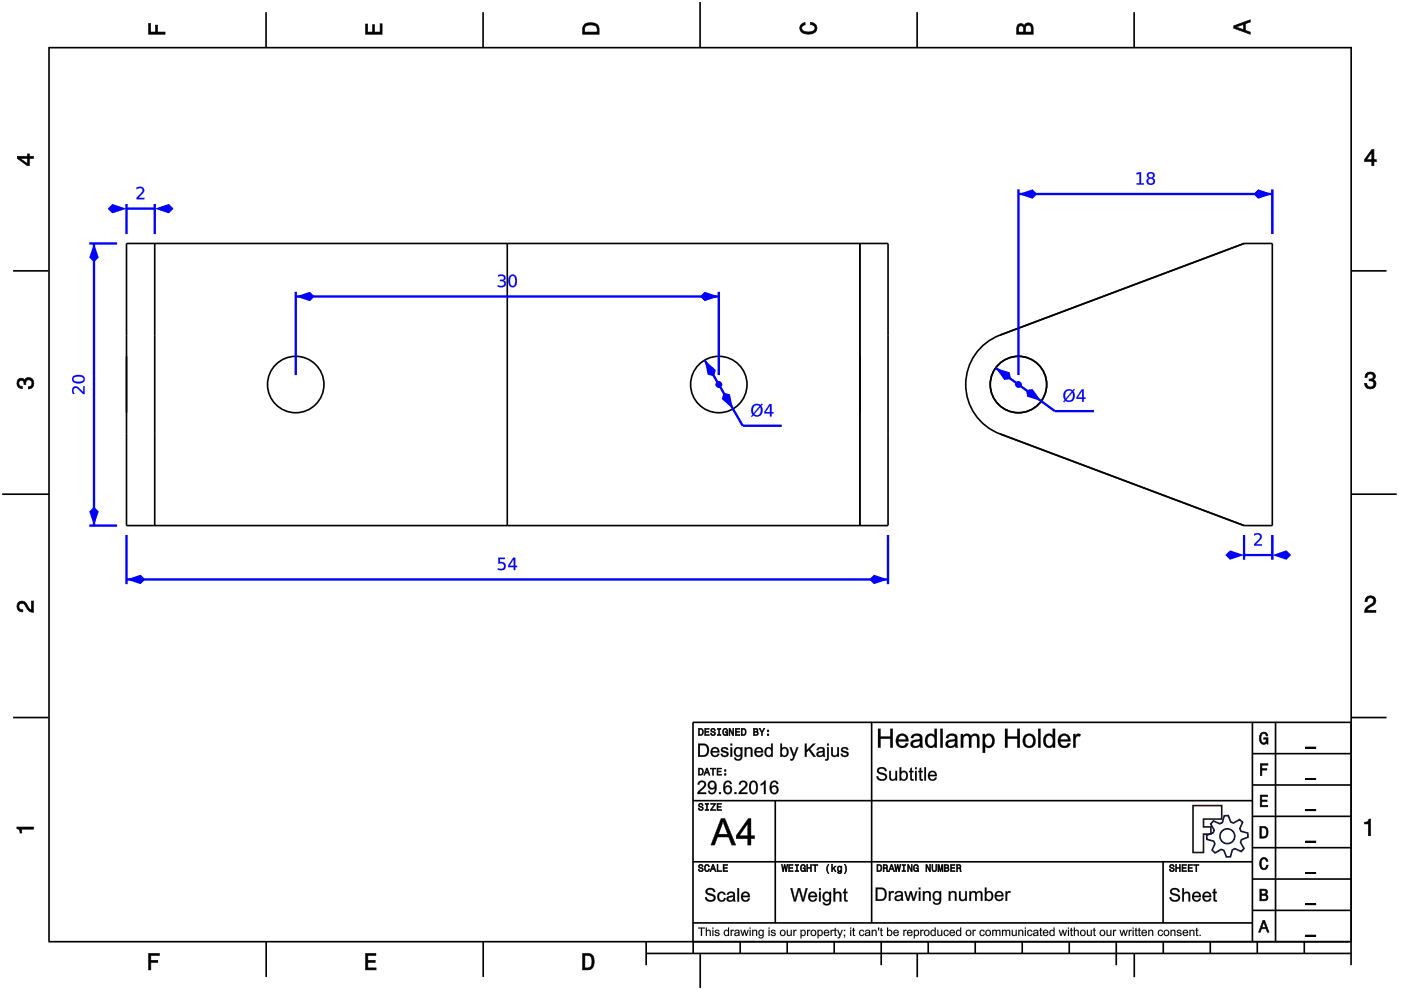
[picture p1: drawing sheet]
<svg xmlns="http://www.w3.org/2000/svg" width="297mm" height="210mm" viewBox="0 0 297 210" stroke-linecap="round" stroke-linejoin="round" font-family="sans-serif">
<g fill="none" stroke="#000" stroke-width=".35">
<path d="M10.4 10v189.5M10.4 10.1h276.1M56.4 2.6v7.5M102.4 2.6v7.5M148.4 .4v9.7M194.4 2.6v7.5M240.5 2.6v7.5M286.5 9.9v189.6M2.8 57.4h7.4M26.8 51.6h161.5v59.8h-161.5zM32.8 51.6v59.8M107.6 51.6v59.8"/>
<path d="M182.3 51.6v59.8M286.5 57.4h7.5M26.8 75.5v12M182.3 71.1v20.9M182.3 75.5v12M208.2 73.5a11.2 11.2 0 0 1 3.8-2.4l51.8-19.5h6v59.8h-6l-51.8-19.4a11.2 11.2 0 0 1-3.8-18.5zM.5 104.8h9.9M286.5 104.8h9.6M2.8 152.1h7.4M286.5 152.1h7.5M10.2 199.7h275.8M56.4 199.7v7.4"/>
<path d="M102.4 199.7v7.4M137 199.7v4.9M147 199.7v2.5M156.9 199.7v2.5M166.9 199.7v2.5M176.9 199.7v2.5M186.8 199.7v4.9M196.8 199.7v2.5M206.8 199.7v2.5M216.7 199.7v2.5M226.7 199.7v2.5M236.7 199.7v4.9"/>
<path d="M246.6 199.7v2.5M256.6 199.7v2.5M266.6 199.7v2.5M276.5 199.7v2.5M286.5 199.7v4.9M137 202.2h149.5M148.5 202.3v7.2M194.5 202.1v5.1M240.5 202.1v5.1"/>
<circle cx="62.7" cy="81.5" r="6"/>
<circle cx="152.4" cy="81.5" r="6"/>
<circle cx="215.9" cy="81.5" r="6"/>
</g>
<g fill="#000">
<path d="M31.5 5h.4v1.8h1.1v-1.5h.4v1.5h1.6v.5h-3.5z" fill-rule="evenodd"/>
<path d="M77.5 5.1h.4v1.7h1.1v-1.6h.4v1.6h1.2v-1.8h.4v2.3h-3.5z" fill-rule="evenodd"/>
<path d="M124 5.1a2.18 2.18 0 0 0-.5 2.2h3.5v-1.2a1.42 1.42 0 0 0-1.7-1.3zM124.3 5.5a2.13 2.13 0 0 1 2.2 .3l.1 1h-2.6v-1z" fill-rule="evenodd"/>
<path d="M169.9 5.2l.8-.4v.4a.7 .7 0 0 0-.7 .6 .7 .7 0 0 0 .3 .8 1.69 1.69 0 0 0 2.5-.6 .9 .9 0 0 0-1-.8v-.5a1.24 1.24 0 0 1 1.4 1.1 1.24 1.24 0 0 1-1 1.4 2.22 2.22 0 0 1-2.5-.7l-.2-.5z" fill-rule="evenodd"/>
<path d="M215.8 5.3l-.2 .7v1.3h3.5v-1.4a.98 .98 0 0 0-.8-1 .98 .98 0 0 0-1.1 .6 .83 .83 0 0 0-1.4-.2zM216.1 5.6a.54 .54 0 0 1 .6-.1 .54 .54 0 0 1 .3 .6v.7h-1zM217.6 5.5a.62 .62 0 0 1 .7-.1 .62 .62 0 0 1 .3 .6v.8h-1.2z" fill-rule="evenodd"/>
<path d="M261.6 5.5v.5l3.5 1.3v-.5l-1.1-.4v-1.4l1.1-.3v-.5zM262.1 5.7l1.5-.5v1.1z" fill-rule="evenodd"/>
<path d="M3.7 33.1v.5l2.1 1.5h.4v-1.5h.9v-.5h-.9v-.5h-.4v.5zM4.3 33.6h1.5v1.1z" fill-rule="evenodd"/>
<path d="M290.8 31.7l-1.5 2.1v.5h1.5v.8h.5v-.8h.5v-.4h-.5v-2.2zM290.8 32.3v1.6h-1.1z" fill-rule="evenodd"/>
<path d="M3.8 80.5a.85 .85 0 0 1 1.4 .1 1.05 1.05 0 0 1 1.3-.5 1.05 1.05 0 0 1 .7 1.2 1.1 1.1 0 0 1-1.2 1.2v-.5a.71 .71 0 0 0 .8-1 .71 .71 0 0 0-1.3 0v.5h-.4a.61 .61 0 0 0-.3-.8 .61 .61 0 0 0-.8 .3 .61 .61 0 0 0 .2 .8l.5 .1v.5a1.15 1.15 0 0 1-1.1-.7 1.15 1.15 0 0 1 .2-1.2z" fill-rule="evenodd"/>
<path d="M289.7 79.2a1.07 1.07 0 0 1 1.3-.2 1.07 1.07 0 0 1 .5 1.2l-.3 .3a1.05 1.05 0 0 1 .5 1.3 1.05 1.05 0 0 1-1.2 .7 1.1 1.1 0 0 1-1.2-1.2h.5a.71 .71 0 0 0 1 .7 .71 .71 0 0 0 0-1.2h-.5v-.4a.61 .61 0 0 0 .8-.3 .61 .61 0 0 0-.3-.8 .61 .61 0 0 0-.8 .2l-.2 .5h-.4z" fill-rule="evenodd"/>
<path d="M3.9 127.8a1.21 1.21 0 0 1 2 .7l.3 .5 .5 .3v-1.9h.4v2.4a1.8 1.8 0 0 1-1.7-1.4 .71 .71 0 0 0-.9-.5 .71 .71 0 0 0-.5 .9 .71 .71 0 0 0 .8 .5v.4a1.18 1.18 0 0 1-1.1-.6 1.18 1.18 0 0 1 .2-1.3z" fill-rule="evenodd"/>
<path d="M289.7 126.6a1.17 1.17 0 0 1 1.9 .3 1.17 1.17 0 0 1-.9 1.7l-.6 .4-.3 .4h1.9v.4h-2.4a1.8 1.8 0 0 1 1.4-1.7 .71 .71 0 0 0 .5-.9 .71 .71 0 0 0-.8-.5 .71 .71 0 0 0-.5 .9h-.5z" fill-rule="evenodd"/>
<path d="M3.6 175.3h3.5v.5h-2.5v.8h-.3a.77 .77 0 0 0-.7-.9z" fill-rule="evenodd"/>
<path d="M289.3 174.3a.77 .77 0 0 0 .9-.6h.4v3.5h-.5v-2.5h-.8z" fill-rule="evenodd"/>
</g>
<g fill="#000">
<path d="M31.5 5v2.3h3.5v-.5l-1.7 .1 .1-1.6h-.4v1.6h-1.1v-1.9zM31.4 4.9h.6l-.1 1.9h1.1l-.1-1.5h.6l-.1 1.5 1.7-.1v.6h-3.7z"/>
<path d="M77.5 5.1v2.2h3.5v-2.3h-.4l.1 1.9h-1.4v-1.7h-.3l.1 1.7h-1.2v-1.8zM77.5 5h.5l-.1 1.8h1.1l-.1-1.6h.6l-.1 1.6h1.2l-.1-1.8h.6v2.3h-3.6z"/>
<path d="M124 5.1l-.4 .7-.1 1.5h3.5l-.1-1.7-.3-.5-1.3-.3zM123.9 5.1l.6-.3 .8-.1 .7 .1 .6 .3 .4 .4 .1 1.8h-3.6v-1.5zM124.2 5.4l1.1-.2 1 .2 .3 .3 .1 1.2h-2.8l.1-1.2zM124.3 5.5l-.3 .3v1h2.6l-.1-1-.2-.3-1-.2z"/>
<path d="M169.9 5.2l-.4 .8 .2 .5 .3 .4 .6 .3h1.6l.6-.3 .3-.4 .1-.5-.1-.5-.7-.6-.6-.2v.5l.8 .2 .3 .6-.1 .3-.8 .5h-1.2l-.5-.2-.3-.3v-.6l.4-.4 .3-.1v-.4zM169.8 5.1l1-.4v.6l-.4 .1-.4 .3 .1 .6 .7 .4h1.2l.4-.1 .4-.6-.2-.5-.8-.3v-.6l.7 .2 .7 .7 .1 .5-.1 .5-.4 .5-.6 .2h-1.6l-.6-.2-.4-.5-.1-.5z"/>
<path d="M215.8 5.3l-.2 .7v1.3h3.5l-.1-1.8-.6-.6-.4-.1-.5 .2-.3 .6-.5-.6-.6 .1zM215.7 5.2l.3-.2h.7l.5 .5v-.3l.5-.4 .8 .1 .5 .6 .1 1.8h-3.6v-1.3zM216 5.6l.5-.2 .4 .2 .2 1.3h-1.2zM216.1 5.6l-.1 1.2h1l-.1-1.2-.4-.1zM217.5 5.5l.5-.2 .5 .1 .2 1.5h-1.3zM217.6 5.5l-.2 1.3h1.2l-.1-1.3-.5-.2z"/>
<path d="M261.6 5.5v.5l3.5 1.3v-.5l-1.1-.3v-1.5l1.1-.3v-.5zM261.5 5.4l3.6-1.3v.6l-1.1 .3v1.4l1.1 .4v.6l-3.6-1.4zM261.9 5.7l1.8-.6v1.3zM262.1 5.7l1.5 .6v-1.1l-1.5 .6z"/>
<path d="M3.7 33.1v.5l2.1 1.5h.4v-1.6l.9 .1v-.5l-.9 .1v-.6h-.4l.1 .6zM3.6 33.1h2.2v-.5h.5l-.1 .5h1v.6l-1-.1 .1 1.6h-.5l-2.2-1.6zM4.1 33.5h1.8v1.3zM4.3 33.5l1.5 1.2v-1.1l-1.5 .1z"/>
<path d="M290.8 31.7l-1.5 2.1v.5l1.6-.1-.1 .9h.5l-.1-.9 .6 .1v-.4h-.6l.1-2.2zM290.8 31.6h.6l-.1 2.3 .6-.1v.5h-.6l.1 .9h-.6v-.9h-1.5v-.5zM290.9 32.1v1.8h-1.3zM290.8 32.3h.1l-1.1 1.6-.1-.1 1.1 .1z"/>
<path d="M3.8 80.5l-.2 .8 .1 .4 .5 .6 .5 .1v-.5l-.6-.1-.2-.5 .2-.5 .4-.2 .5 .2 .1 .7h.4l-.1-.6 .4-.4h.6l.2 .2 .2 .2v.7l-.4 .4h-.4v.5l.5-.1 .6-.6v-1l-.6-.7h-.7l-.4 .3-.2 .3-.2-.4-.5-.1zM3.8 80.4l.7-.3 .5 .1 .2 .4 .1-.3 .5-.3 .8 .1 .6 .6v1.1l-.7 .7h-.6v-.5h.4l.4-.4-.1-.9-.8-.1-.3 .4v.6h-.5v-.8l-.5-.1-.4 .1-.1 .5 .2 .5 .6 .1v.6l-.6-.1-.6-.6-.1-.5z"/>
<path d="M289.7 79.2l-.3 .8h.4v-.3l.4-.4 .8 .1 .2 .7-.4 .3h-.5v.4l.8 .1 .2 .5-.2 .5-.2 .2h-.7l-.3-.2-.1-.6h-.5l.1 .5 .6 .6h1l.4-.2 .4-.8-.2-.6-.5-.3 .4-.3v-.8l-.5-.5h-.5zM289.7 79.1l.8-.3 .9 .3 .2 .3v.9l-.4 .2 .5 .3 .1 .6-.3 .8-.5 .3h-1l-.7-.7v-.6h.5l.2 .7 .5 .2 .6-.2 .2-.5-.2-.5-.6-.2-.3 .1v-.5h.6l.3-.2-.1-.7-.8-.1-.3 .4v.4h-.6l.1-.6z"/>
<path d="M3.9 127.8l-.3 .8 .3 .8 .9 .3v-.4l-.6-.1-.3-.6 .2-.5 .5-.3 .7 .4 .9 1.4 .9 .2v-2.4h-.4v2l-.5-.3-.9-1.5-.7-.2zM3.8 127.7l.8-.3 .7 .2 .9 1.4 .5 .3-.1-1.9h.6v2.5l-1.1-.3-.9-1.4-.6-.3-.4 .2-.2 .5 .2 .5 .7 .1v.6l-.6-.1-.4-.2-.4-.9z"/>
<path d="M289.7 126.6l-.3 1h.5l.1-.7 .5-.2 .6 .2 .2 .4-.3 .7-1.4 .9-.3 .9h2.4v-.4l-2 .1 .4-.6 1.2-.7 .4-.8-.1-.5-.6-.5h-.9zM289.7 126.6l.9-.4 .8 .4 .3 .3 .1 .5-.2 .6-1.5 1-.3 .4 2-.1v.6h-2.5l.2-1 1.4-1 .3-.6-.2-.4-.5-.2-.5 .2-.1 .7h-.6l.1-.6z"/>
<path d="M3.6 175.3v.4l.5 .2 .2 .7h.3l-.1-.9 2.6 .1v-.5zM3.5 175.3h3.7v.6l-2.6-.1 .1 .9h-.5l-.1-.7-.6-.3z"/>
<path d="M289.3 174.3v.4l.9-.1-.1 2.6h.5v-3.5h-.4l-.2 .5zM289.3 174.3l.7-.1 .2-.6h.5v3.6h-.6v-2.5l-.8 .1z"/>
</g>
<path d="M26.8 113.4v10.5M188.3 113.4v10.5M26.8 122.9h161.5" fill="none" stroke="#00f" stroke-width=".5"/>
<g fill="#00f">
<path d="M185.3 121.9l3 1-3 1-1-1z"/>
<path d="M26.8 122.9l3-1 1 1-1 1z"/>
<path d="M105.7 118.2h1.3v.3h-1v.7a.93 .93 0 0 1 1.3 .9 .93 .93 0 0 1-1.4 .8l-.4-.1v-.4a.74 .74 0 0 0 1 .2 .74 .74 0 0 0 .3-.9 .93 .93 0 0 0-1.1-.1zM108.9 118.6l-.9 1.4h.9zM108.8 118.2h.5v1.8h.3v.2h-.3v.7h-.4v-.7h-1.2v-.3z"/>
<path d="M105.6 118.2h1.5v.4l-1.1-.1v.7a.95 .95 0 0 1 1.3 .9 .95 .95 0 0 1-1.4 .8l-.4-.1v-.4a.74 .74 0 0 0 .9 .2 .74 .74 0 0 0 .4-.9 .92 .92 0 0 0-1.2-.1zM105.7 118.2v1.4a.71 .71 0 0 1 1-.1 .71 .71 0 0 1 0 1 .71 .71 0 0 1-1 0l-.2-.1 .1 .4a1.01 1.01 0 0 0 1.3-.1 1.01 1.01 0 0 0 .1-1.3l-.4-.2h-.6v-.7h1v-.3zM108.9 118.6l-.9 1.4h.9zM108.9 118.5v1.5h-.9zM108.8 118.2h.5v1.8l.4-.1v.4l-.4-.1v.7h-.4v-.7l-1.2 .1v-.4zM108.8 118.2l-1.1 1.7v.3h1.2v.7h.4l-.1-.7h.4v-.2h-.4l.1-1.8z"/>
</g>
<path d="M18.9 51.6h5.9M19.9 51.6v59.8M18.9 111.4h5.9" fill="none" stroke="#00f" stroke-width=".5"/>
<g fill="#00f">
<path d="M19.9 107.4l1 1-1 3-1-3z"/>
<path d="M19.9 51.6l1 3-1 1-1-1z"/>
<path d="M15.5 82.1a1.11 1.11 0 0 1 1.6 .5l.5 .5v-1.2h.3v1.6h-.3l-.5-.5a1.13 1.13 0 0 0-1.4-.6l-.1 .6 .2 .5h-.4l-.1-.7zM15.7 80.1l-.1 .3a1.22 1.22 0 0 0 1.6 .5 .54 .54 0 0 0 .5-.7 .54 .54 0 0 0-.7-.3h-1zM15.4 79.9a1.8 1.8 0 0 1 2.5 .2 1.03 1.03 0 0 1-1.3 1.2 1 1 0 0 1-1-.3 1 1 0 0 1-.2-1.1z"/>
<path d="M15.5 82.1a1.2 1.2 0 0 1 1.7 .5l.4 .5v-1.2h.4l-.1 1.7a1.9 1.9 0 0 1-1.3-1 .59 .59 0 0 0-.9-.2 .59 .59 0 0 0 0 .9l.1 .2h-.4a1.45 1.45 0 0 1 .1-1.4zM15.5 82.2l-.2 .3v.6l.1 .4h.4a.71 .71 0 0 1-.2-.7 .71 .71 0 0 1 .6-.5l1.4 1.2h.3v-1.6h-.3l.1 1.3-1.4-1.2-.5-.1zM15.7 80.1l-.1 .3a1.21 1.21 0 0 0 1.6 .5 .52 .52 0 0 0 .5-.7 .52 .52 0 0 0-.7-.3h-1zM15.7 80.1a1.78 1.78 0 0 1 2 .1v.2a1.24 1.24 0 0 1-1.7 .5l-.4-.3zM15.4 79.9a1.82 1.82 0 0 1 2.6 .2 1.05 1.05 0 0 1-1.4 1.2 1.01 1.01 0 0 1-1.1-.3 1.01 1.01 0 0 1-.1-1.1zM15.4 79.9a.96 .96 0 0 0 .1 1.1 .96 .96 0 0 0 1.1 .3 .98 .98 0 0 0 1.1-.3 .98 .98 0 0 0 .1-1.1 1.95 1.95 0 0 0-2.4 0z"/>
</g>
<path d="M62.7 61.9v17.6M62.7 62.9h89.7M152.4 61.9v17.6" fill="none" stroke="#00f" stroke-width=".5"/>
<g fill="#00f">
<path d="M149.4 61.9l3 1-3 1-1-1z"/>
<path d="M62.7 62.9l3-1 1 1-1 1z"/>
<path d="M105.6 58.3a1.07 1.07 0 0 1 1.6 .6l-.1 .4-.4 .2a.77 .77 0 0 1 .5 .9 .77 .77 0 0 1-1 .5l-.7-.1v-.4a.77 .77 0 0 0 .9 .2 .77 .77 0 0 0 .5-.7l-.3-.2-.6-.1v-.3h.3a.43 .43 0 0 0 .6-.4 .43 .43 0 0 0-.6-.4l-.7 .1zM108.4 58.6a1.78 1.78 0 0 0 .1 2h.2a1.22 1.22 0 0 0 .5-1.6l-.3-.5zM108.2 58.4a.97 .97 0 0 1 1.1 .1 .97 .97 0 0 1 .3 1.1 1 1 0 0 1-.3 1 1 1 0 0 1-1.1 .2 1.97 1.97 0 0 1 0-2.4z"/>
<path d="M105.6 58.3a1.08 1.08 0 0 1 1.6 .6l-.1 .4-.4 .2a.71 .71 0 0 1 .6 .6 .71 .71 0 0 1-.5 .7l-.6 .1-.7-.1 .1-.4a.76 .76 0 0 0 .8 .2 .76 .76 0 0 0 .5-.7l-.3-.2-.6-.1v-.3h.3a.41 .41 0 0 0 .5-.4 .41 .41 0 0 0-.5-.4l-.7 .2zM105.6 58.3v.3a.71 .71 0 0 1 .8-.1 .71 .71 0 0 1 .4 .6l-.3 .2h-.5v.3a.6 .6 0 0 1 .9 .5 .6 .6 0 0 1-.9 .5l-.5-.2v.4a1.01 1.01 0 0 0 1.2 .1 1.01 1.01 0 0 0 .5-1.1l-.6-.3a.67 .67 0 0 0 .5-.9 .67 .67 0 0 0-.9-.4zM108.4 58.6a1.78 1.78 0 0 0 .1 2h.2a1.21 1.21 0 0 0 .5-1.6l-.3-.5zM108.4 58.6l.3-.1a1.23 1.23 0 0 1 .5 1.7 .55 .55 0 0 1-.7 .4 .55 .55 0 0 1-.4-.7l.1-.9zM108.2 58.3a.99 .99 0 0 1 1.1 .1 .99 .99 0 0 1 .3 1.2 1.01 1.01 0 0 1-.3 1 1.01 1.01 0 0 1-1.1 .2 1.98 1.98 0 0 1 0-2.5zM108.2 58.4a1.79 1.79 0 0 0 .2 2.5 1.01 1.01 0 0 0 1.2-1.3 .98 .98 0 0 0-.3-1.1 .98 .98 0 0 0-1.1-.1z"/>
</g>
<path d="M26.8 43.2v6.4M26.8 44.2h6M32.8 43.2v6.4" fill="none" stroke="#00f" stroke-width=".5"/>
<g fill="#00f">
<path d="M32.8 44.2l3-1 1 1-1 1z"/>
<path d="M23.8 43.2l3 1-3 1-1-1z"/>
<path d="M29 39.8a.92 .92 0 0 1 1.1-.1 .92 .92 0 0 1 .3 1.1l-1 1.2h1.2v.2h-1.7v-.2l.6-.6a1.13 1.13 0 0 0 .6-1.4l-.6-.1-.5 .2z"/>
<path d="M28.9 39.7a.98 .98 0 0 1 1.1-.1 .98 .98 0 0 1 .5 1l-1.1 1.4 1.2-.1v.4l-1.7-.1a1.9 1.9 0 0 1 1-1.3 .59 .59 0 0 0 .2-.9 .59 .59 0 0 0-.9 0l-.3 .1zM29 39.8v.3a.71 .71 0 0 1 .7-.2 .71 .71 0 0 1 .5 .6l-1.3 1.5v.2h1.7v-.2h-1.3l1-1a.85 .85 0 0 0 0-1.2 .85 .85 0 0 0-1.1-.1z"/>
</g>
<path d="M263.8 113.4v5.3M263.8 117.7h6M269.8 113.4v5.3" fill="none" stroke="#00f" stroke-width=".5"/>
<g fill="#00f">
<path d="M269.8 117.7l2.9-1 1 1-1 1z"/>
<path d="M260.8 116.7l3 1-3 1-1-1z"/>
<path d="M265.9 113.2a.92 .92 0 0 1 1.2-.1 .92 .92 0 0 1 .3 1.1l-1.1 1.2h1.2v.3h-1.6v-.3l.5-.6a1.13 1.13 0 0 0 .6-1.3l-.5-.2-.6 .3z"/>
<path d="M265.9 113.2a.98 .98 0 0 1 1.1-.1 .98 .98 0 0 1 .5 1l-1.2 1.3h1.3v.3h-1.7a1.9 1.9 0 0 1 1-1.3 .59 .59 0 0 0 .1-.9 .59 .59 0 0 0-.9 0l-.2 .1zM265.9 113.2v.4a.71 .71 0 0 1 .8-.3 .71 .71 0 0 1 .5 .6l-1.3 1.5v.3h1.6v-.3h-1.2l.9-1a.85 .85 0 0 0 .1-1.2 .85 .85 0 0 0-1.2-.1z"/>
</g>
<path d="M215.9 40.1v39.4M215.9 41.1h53.9M269.8 40.1v9.5" fill="none" stroke="#00f" stroke-width=".5"/>
<g fill="#00f">
<path d="M266.8 40.1l3 1-3 1-1-1z"/>
<path d="M215.9 41.1l3-1 1 1-1 1z"/>
<path d="M241 36.7l.9-.2v2.3h.6v.3h-1.5v-.3h.6v-1.9l-.6 .1zM243.4 38.4a.55 .55 0 0 0 1.1 0 .55 .55 0 0 0-1.1 0zM243.4 36.7a.8 .8 0 0 1 1-.2 .8 .8 0 0 1 .3 1l-.4 .3a.78 .78 0 0 1 .5 1 .78 .78 0 0 1-1.1 .4 .73 .73 0 0 1-.6-.7 .73 .73 0 0 1 .5-.7l-.4-.4v-.4zM243.5 37.2a.47 .47 0 0 0 .9 0 .47 .47 0 0 0-.9 0z"/>
<path d="M240.9 36.6l1.1-.1-.1 2.3h.6v.4h-1.5v-.4h.6v-1.9l-.7 .1zM241 36.7v.3l.6-.2v2.1l-.6-.1v.3h1.5v-.3l-.6 .1v-2.4zM243.5 38.4a.51 .51 0 0 0 1 0 .51 .51 0 0 0-1 0zM243.4 38.4a.55 .55 0 0 1 1.1 0 .55 .55 0 0 1-1.1 0zM243.4 36.7a.82 .82 0 0 1 1-.2 .82 .82 0 0 1 .3 1.1l-.4 .2a.73 .73 0 0 1 .6 .7 .73 .73 0 0 1-.6 .7 .8 .8 0 0 1-1.2-.4 .8 .8 0 0 1 .5-1.1v.1a.62 .62 0 0 1-.5-.5 .62 .62 0 0 1 .3-.6zM243.4 36.7a.61 .61 0 0 0-.2 .6 .61 .61 0 0 0 .5 .5 .76 .76 0 0 0-.6 1 .76 .76 0 0 0 1.1 .4 .71 .71 0 0 0 .7-.7 .71 .71 0 0 0-.6-.7 .68 .68 0 0 0 .4-1 .68 .68 0 0 0-1-.3zM243.5 37.2a.46 .46 0 0 0 .9 0 .46 .46 0 0 0-.9 0zM243.5 37.2a.5 .5 0 0 1 1 0 .5 .5 0 0 1-1 0z"/>
<path d="M215.2 81.5a.75 .75 0 0 1 1.5 0 .75 .75 0 0 1-1.5 0zM215.7 81.5a.25 .25 0 0 0 .5 0 .25 .25 0 0 0-.5 0z"/>
</g>
<circle cx="215.9" cy="81.5" r=".25" fill="#00f"/>
<path d="M211.1 78l12.6 9.2" fill="none" stroke="#00f" stroke-width=".5"/>
<g fill="#00f">
<path d="M217.5 82.7l1.4-.2 1.9 2.6-3-1z"/>
<path d="M211.1 78l3 1 .2 1.4-1.4 .2z"/>
</g>
<path d="M223.7 87.2h8.2" fill="none" stroke="#00f" stroke-width=".5"/>
<g fill="#00f">
<path d="M227.4 83.2l-1.3 1.5a.88 .88 0 0 0 1.1 .1 .88 .88 0 0 0 .3-1.1zM226 83.1l-.2 .8 .2 .6 1.2-1.5-.5-.2zM225.8 82.9a1.24 1.24 0 0 1 1.6-.1l.3-.4 .2 .2-.3 .3a1.33 1.33 0 0 1 0 1.8 1.33 1.33 0 0 1-1.7 .3l-.3 .3-.2-.2 .3-.3a1.65 1.65 0 0 1 .1-1.9zM229.4 82.9l-.9 1.4h.9zM229.3 82.6h.5v1.7h.4v.3h-.4v.6h-.4v-.6h-1.2v-.4z"/>
<path d="M227.3 83.2l-1.2 1.5a.88 .88 0 0 0 1.1 0 .88 .88 0 0 0 .3-1zM227.4 83.2a1.13 1.13 0 0 1-.9 1.7l-.4-.2zM226.1 83.1a1.61 1.61 0 0 0-.1 1.4l1.2-1.5a.81 .81 0 0 0-1.1 .1zM226 83.1a.78 .78 0 0 1 1.2-.1l-1.2 1.5a1.51 1.51 0 0 1 0-1.4zM225.8 82.9a1.26 1.26 0 0 1 1.6-.1l.3-.4 .2 .2-.3 .3a1.34 1.34 0 0 1 0 1.8 1.34 1.34 0 0 1-1.7 .3l-.3 .3-.2-.2 .3-.3a1.67 1.67 0 0 1 .1-1.9zM225.8 82.9a1.67 1.67 0 0 0-.1 1.9l-.3 .3 .2 .2 .3-.3a1.33 1.33 0 0 0 1.7-.3 1.33 1.33 0 0 0 0-1.8l.3-.3-.2-.2-.3 .4a1.26 1.26 0 0 0-1.6 .1zM229.4 82.9l-.9 1.4h.9zM229.4 82.8v1.5h-.9zM229.3 82.5h.5v1.8l.4-.1v.4h-.4v.6h-.4v-.6h-1.2v-.4zM229.3 82.6l-1.1 1.6v.4l1.2-.1v.7h.4v-.7l.4 .1v-.3h-.4v-1.7z"/>
<path d="M151.7 81.5a.75 .75 0 0 1 1.5 0 .75 .75 0 0 1-1.5 0zM152.2 81.5a.23 .23 0 0 0 .4 0 .23 .23 0 0 0-.4 0z"/>
</g>
<circle cx="152.4" cy="81.5" r=".25" fill="#00f"/>
<path d="M149.4 76.4l8.1 13.9" fill="none" stroke="#00f" stroke-width=".5"/>
<g fill="#00f">
<path d="M153.4 83.3l1.4 .3 .6 3.1-2.4-2.1z"/>
<path d="M149.4 76.4l2.4 2-.4 1.4-1.4-.4z"/>
</g>
<path d="M157.5 90.3h8.3" fill="none" stroke="#00f" stroke-width=".5"/>
<g fill="#00f">
<path d="M161.2 86.3l-1.3 1.5a.88 .88 0 0 0 1.1 .1 .88 .88 0 0 0 .3-1.1zM159.9 86.2l-.3 .8 .2 .6 1.2-1.5-.5-.2zM159.6 86a1.24 1.24 0 0 1 1.6-.1l.3-.4 .2 .2-.3 .4a1.33 1.33 0 0 1 .1 1.7 1.33 1.33 0 0 1-1.8 .3l-.3 .3-.2-.2 .3-.3a1.65 1.65 0 0 1 .1-1.9zM163.2 86l-.9 1.4h.9zM163.1 85.7h.5v1.7h.4v.3h-.4v.6h-.4v-.6h-1.1v-.4z"/>
<path d="M161.2 86.3l-1.3 1.5a.88 .88 0 0 0 1.1 0 .88 .88 0 0 0 .3-1zM161.2 86.3a1.13 1.13 0 0 1-.9 1.7l-.4-.2zM159.9 86.2a1.61 1.61 0 0 0-.1 1.4l1.2-1.5a.81 .81 0 0 0-1.1 .1zM159.8 86.2a.78 .78 0 0 1 1.2-.1l-1.2 1.6a1.51 1.51 0 0 1 0-1.5zM159.6 86a1.26 1.26 0 0 1 1.7-.1l.2-.4 .2 .2-.3 .4a1.34 1.34 0 0 1 0 1.7 1.34 1.34 0 0 1-1.7 .3l-.3 .3-.2-.1 .3-.4a1.67 1.67 0 0 1 .1-1.9zM159.6 86a1.67 1.67 0 0 0 0 1.9l-.4 .3 .2 .2 .3-.3a1.33 1.33 0 0 0 1.7-.3 1.33 1.33 0 0 0 0-1.8l.3-.3-.2-.2-.2 .4a1.26 1.26 0 0 0-1.7 .1zM163.2 86l-.8 1.4h.8zM163.3 85.9v1.5h-1zM163.1 85.6h.5v1.8h.4v.3h-.4v.6h-.4v-.6h-1.2v-.4zM163.1 85.7l-1 1.6v.4l1.2-.1-.1 .7h.4v-.7l.4 .1v-.3h-.4v-1.7z"/>
</g>
<g fill="#000">
<path d="M148.1 154.4v1.5h.5a.77 .77 0 0 0 .6-.7 .77 .77 0 0 0-.6-.8zM148.3 154.6a.57 .57 0 0 1 .6 .6 .57 .57 0 0 1-.6 .6zM149.4 154.4v1.5h1v-.1h-.8v-.6h.7v-.1h-.7v-.5h.8v-.2zM150.8 154.5a.53 .53 0 0 0 0 .6 .53 .53 0 0 0 .6 .2 .32 .32 0 0 1-.2 .5 .32 .32 0 0 1-.4-.4h-.2a.5 .5 0 0 0 .7 .6 .5 .5 0 0 0 .1-.9l-.3-.1a.28 .28 0 0 1-.2-.3 .28 .28 0 0 1 .4-.2 .28 .28 0 0 1 .2 .4h.2a.51 .51 0 0 0-.3-.5 .51 .51 0 0 0-.6 .1zM152.1 154.4v.2h.3v1.2h-.3v.1h.7v-.1h-.2v-1.2h.2v-.2zM153.4 154.6a.81 .81 0 0 0 .5 1.4l.3-.3 .1 .2v-.8h-.5v.2h.3l-.2 .5a.59 .59 0 0 1-.5-.6 .59 .59 0 0 1 .5-.6l.2 .3h.2l-.2-.4a.52 .52 0 0 0-.7 .1zM154.6 154.4v1.5h.1v-1.2l.6 1.2h.3v-1.5h-.2v1.3l-.6-1.3zM155.9 154.4v1.5h1v-.1h-.8v-.6h.7v-.1h-.7v-.5h.7v-.2zM157.2 154.4v1.5h.5a.77 .77 0 0 0 .5-.7 .77 .77 0 0 0-.5-.8zM157.4 154.6a.57 .57 0 0 1 .6 .6 .57 .57 0 0 1-.6 .6zM159.8 154.4v1.5h.5a.42 .42 0 0 0 .5-.3 .42 .42 0 0 0-.3-.5l.2-.2-.1-.4zM159.9 154.6h.4a.23 .23 0 0 1 .2 .3 .23 .23 0 0 1-.3 .2h-.3zM159.9 155.2h.4a.26 .26 0 0 1 .3 .3 .26 .26 0 0 1-.3 .3h-.4zM160.9 154.4l.6 .9v.6h.2v-.6l.4-.9h-.2l-.3 .7-.4-.7zM162.7 155.6v.3h.3v-.3zM162.7 154.8v.3h.3v-.3z" fill-rule="evenodd"/>
<path d="M267.3 155.6a.85 .85 0 0 1 .9-.4 .85 .85 0 0 1 .6 .8h-.3l-.1-.2a.49 .49 0 0 0-.4-.3 .49 .49 0 0 0-.5 .3 1.2 1.2 0 0 0 .4 1.7 .66 .66 0 0 0 .6-.8h-.6v-.3h.9v1.4h-.1l-.1-.4-.3 .3a.85 .85 0 0 1-1.2-.6v-1.1z" fill-rule="evenodd"/>
<path d="M148.2 170.4a.53 .53 0 0 0 0 .6 .53 .53 0 0 0 .6 .2 .32 .32 0 0 1-.2 .5 .32 .32 0 0 1-.4-.4h-.2a.5 .5 0 0 0 .7 .6 .5 .5 0 0 0 .1-.9l-.3-.1a.28 .28 0 0 1-.1-.3 .28 .28 0 0 1 .3-.2 .28 .28 0 0 1 .2 .4h.2a.51 .51 0 0 0-.3-.5 .51 .51 0 0 0-.6 .1zM149.5 170.3v.2h.3v1.2h-.3v.1h.7v-.1h-.2v-1.2h.2v-.2zM150.7 170.3v.2h.8l-.9 1.3h1.1v-.1h-.8l.8-1.4zM152 170.3v1.5h1v-.1h-.8v-.6h.7v-.1h-.7v-.5h.7v-.2z" fill-rule="evenodd"/>
<path d="M148.1 162.9v1.5h.5a.77 .77 0 0 0 .6-.8 .77 .77 0 0 0-.6-.7zM148.3 163a.57 .57 0 0 1 .6 .6 .57 .57 0 0 1-.6 .6zM149.8 162.9l-.6 1.5h.2l.2-.5h.6l.1 .5h.2l-.5-1.5zM149.9 163.1l.2 .6h-.5zM150.6 162.9v.1h.5v1.4h.2v-1.4h.4v-.1zM152 162.9v1.5h1v-.2h-.8v-.5h.7v-.2h-.7v-.5h.7v-.1zM153.6 164v.4h.3v-.4zM153.6 163.2v.3h.3v-.3z" fill-rule="evenodd"/>
<path d="M267.2 168.6h1.5v.3h-1.2v.7h1.1v.3h-1.1v.9h1.3v.3h-1.6z" fill-rule="evenodd"/>
<path d="M267.2 161.9h1.6v.3h-1.3v.8h1.1v.3h-1.1v1.1h-.3z" fill-rule="evenodd"/>
<path d="M267.1 175.2v2.5h.8a1.37 1.37 0 0 0 .7-2.2 1.56 1.56 0 0 0-1.5-.3zM267.4 175.5a.98 .98 0 0 1 1.2 .7 .98 .98 0 0 1-.7 1.2h-.5z" fill-rule="evenodd"/>
<path d="M148.2 183.4a.53 .53 0 0 0 0 .6 .53 .53 0 0 0 .6 .2 .32 .32 0 0 1-.2 .5 .32 .32 0 0 1-.4-.4h-.2a.5 .5 0 0 0 .7 .5 .5 .5 0 0 0 .1-.8l-.3-.1a.28 .28 0 0 1-.1-.4 .28 .28 0 0 1 .3-.1 .28 .28 0 0 1 .2 .3h.2a.51 .51 0 0 0-.3-.4 .51 .51 0 0 0-.6 .1zM149.5 183.5l-.1 .2a.66 .66 0 0 0 0 .9 .66 .66 0 0 0 .9 .1l.1-.5h-.2l-.2 .4a.6 .6 0 0 1-.5-.6 .6 .6 0 0 1 .5-.5l.2 .2h.2l-.2-.3a.5 .5 0 0 0-.7 .1zM151.1 183.3l-.6 1.5h.2l.2-.4h.6l.1 .4h.2l-.5-1.5zM151.2 183.5l.2 .7h-.5zM152 183.3v1.5h1v-.2h-.8v-1.3zM153.3 183.3v1.5h1v-.2h-.8v-.5h.7v-.2h-.7v-.4h.7v-.2z" fill-rule="evenodd"/>
<path d="M165.7 183.3l.3 1.5h.1l.3-1.3 .2 1.3h.2l.2-1.5h-.2l-.1 1.3-.2-1.3h-.2l-.2 1.3-.2-1.3zM167.2 183.3v1.5h1v-.2h-.8v-.5h.7v-.2h-.7v-.4h.7v-.2zM168.6 183.3v.2h.3v1.1h-.3v.2h.7v-.2h-.2v-1.1h.2v-.2zM169.8 183.5a.81 .81 0 0 0 .6 1.3l.2-.2 .2 .2v-.8h-.6v.2h.4l-.2 .4a.59 .59 0 0 1-.5-.6 .59 .59 0 0 1 .5-.5l.2 .2h.2l-.2-.3a.53 .53 0 0 0-.8 .1zM171 183.3v1.5h.2v-.7h.6v.7h.2v-1.5h-.2v.6h-.6v-.6zM172.3 183.3v.2h.4v1.3h.2v-1.3h.5v-.2zM175.6 183.3a1.35 1.35 0 0 0 .1 1.9 1.83 1.83 0 0 1 0-1.9zM176.3 183.2v1.6h.2v-.4l.2-.2 .3 .6h.3l-.5-.7 .5-.5h-.3l-.5 .6v-1zM177.6 183.8a.58 .58 0 0 0-.1 .7 .58 .58 0 0 0 .7 .3l.1-.2a.31 .31 0 0 1-.1 .4 .31 .31 0 0 1-.5-.1h-.1a.47 .47 0 0 0 .5 .4 .47 .47 0 0 0 .4-.6v-1.1h-.2v.2l-.3-.2zM177.8 183.9l.1-.1a.42 .42 0 0 1 .4 .4 .42 .42 0 0 1-.4 .4l-.2-.2zM179 183.3a1.84 1.84 0 0 1 0 1.9 1.22 1.22 0 0 0 0-1.9z" fill-rule="evenodd"/>
<path d="M185.9 183.3v1.5h.5a.77 .77 0 0 0 .6-.8 .77 .77 0 0 0-.6-.7zM186.1 183.5a.57 .57 0 0 1 .7 .5 .57 .57 0 0 1-.7 .6zM187.2 183.3v1.5h.2v-.6a.45 .45 0 0 1 .6 .1 .45 .45 0 0 1 0 .5h.2l-.2-.7a.41 .41 0 0 0 .2-.5 .41 .41 0 0 0-.5-.3zM187.4 183.5h.3a.25 .25 0 0 1 .3 .2 .25 .25 0 0 1-.3 .3h-.3zM188.9 183.3l-.5 1.5h.2l.1-.4h.6l.2 .4h.2l-.6-1.5zM189 183.5l.2 .7h-.4zM189.7 183.3l.2 1.5h.2l.2-1.3 .2 1.3h.2l.3-1.5h-.2l-.2 1.3-.2-1.3h-.2l-.2 1.3-.2-1.3zM191.2 183.3v.2h.3v1.1h-.3v.2h.8v-.2h-.3v-1.1h.3v-.2zM192.4 183.3v1.5h.2v-1.2l.6 1.2h.2v-1.5h-.2v1.2l-.5-1.2zM193.8 183.5a.81 .81 0 0 0 .5 1.3l.3-.2 .1 .2v-.8h-.5v.2h.3l-.2 .4a.59 .59 0 0 1-.5-.6 .59 .59 0 0 1 .5-.5l.2 .2h.2l-.1-.3a.52 .52 0 0 0-.8 .1zM196.3 183.3v1.5h.2v-1.2l.6 1.2h.2v-1.5h-.2v1.2l-.6-1.2zM197.6 183.3v.9a.52 .52 0 0 0 .5 .6 .52 .52 0 0 0 .5-.6v-.9h-.2v.9a.33 .33 0 0 1-.3 .5 .33 .33 0 0 1-.3-.5v-.9zM198.9 183.3v1.5h.1v-1.4l.3 1.4h.2l.3-1.4v1.4h.1v-1.5h-.2l-.3 1.3-.3-1.3zM200.2 183.3v1.5h.6a.42 .42 0 0 0 .4-.3 .42 .42 0 0 0-.2-.5l.1-.2v-.4zM200.4 183.5h.3a.23 .23 0 0 1 .3 .2 .23 .23 0 0 1-.3 .2h-.3zM200.4 184.1h.3a.26 .26 0 0 1 .3 .2 .26 .26 0 0 1-.3 .3h-.3zM201.5 183.3v1.5h1v-.2h-.8v-.5h.7v-.2h-.7v-.4h.8v-.2zM202.8 183.3v1.5h.2v-.6a.45 .45 0 0 1 .5 .1 .45 .45 0 0 1 .1 .5h.2l-.2-.7a.41 .41 0 0 0 .1-.5 .41 .41 0 0 0-.4-.3zM203 183.5h.2a.25 .25 0 0 1 .3 .2 .25 .25 0 0 1-.3 .3h-.2z" fill-rule="evenodd"/>
<path d="M248.1 183.4a.53 .53 0 0 0 0 .6 .53 .53 0 0 0 .6 .2 .32 .32 0 0 1-.2 .5 .32 .32 0 0 1-.4-.4h-.2a.5 .5 0 0 0 .7 .5 .5 .5 0 0 0 .1-.8l-.3-.1a.28 .28 0 0 1-.2-.4 .28 .28 0 0 1 .4-.1 .28 .28 0 0 1 .2 .3h.2a.51 .51 0 0 0-.4-.4 .51 .51 0 0 0-.5 .1zM249.3 183.3v1.5h.2v-.7h.6v.7h.2v-1.5h-.2v.6h-.6v-.6zM250.6 183.3v1.5h.9v-.2h-.7v-.5h.7v-.2h-.7v-.4h.7v-.2zM251.9 183.3v1.5h.9v-.2h-.7v-.5h.7v-.2h-.7v-.4h.7v-.2zM253.1 183.3v.2h.4v1.3h.2v-1.3h.5v-.2z" fill-rule="evenodd"/>
<path d="M267.8 195.2l-.9 2.4h.3l.2-.7h1l.3 .7h.3l-.9-2.4zM267.9 195.5l.4 1.1h-.7z" fill-rule="evenodd"/>
<path d="M267.1 188.5v2.5h1a.7 .7 0 0 0 .7-.5 .7 .7 0 0 0-.4-.8 .61 .61 0 0 0 .3-.8 .61 .61 0 0 0-.7-.4zM267.4 188.8h.6a.38 .38 0 0 1 .4 .4 .38 .38 0 0 1-.5 .3h-.5zM267.4 189.8h.6a.43 .43 0 0 1 .5 .5 .43 .43 0 0 1-.5 .4h-.6z" fill-rule="evenodd"/>
<path d="M267.3 182.1a.85 .85 0 0 1 .9-.3 .85 .85 0 0 1 .6 .8h-.3l-.1-.2a.47 .47 0 0 0-.4-.3 .47 .47 0 0 0-.4 .3 1.21 1.21 0 0 0 .4 1.7 .64 .64 0 0 0 .5-.7h.4a.88 .88 0 0 1-.8 1 .88 .88 0 0 1-1-.7v-1.1z" fill-rule="evenodd"/>
<path d="M31.5 202.2h2.3v.4h-1.8v1h1.4v.4h-1.4v1.6h-.5z" fill-rule="evenodd"/>
<path d="M77.5 202.2h2.2v.4h-1.7v1h1.5v.4h-1.5v1.2h1.7v.4h-2.2z" fill-rule="evenodd"/>
<path d="M123.5 202.2v3.4h1.2a1.42 1.42 0 0 0 1.3-1.7 1.38 1.38 0 0 0-1.3-1.7zM124 202.6h1a1.89 1.89 0 0 1 0 2.5l-1 .1z" fill-rule="evenodd"/>
</g>
<g fill="#000">
<path d="M148.1 154.4v1.5h.7l.3-.4v-.8l-.4-.2zM148 154.4h.7l.4 .3 .1 .8-.4 .5h-.8zM148.2 154.6l.7 .1 .1 .8-.3 .3h-.5zM148.3 154.6v1.2l.4-.1 .2-.3-.1-.6zM149.4 154.4v1.5h1v-.1h-.8v-.6h.7v-.1h-.7v-.5h.8v-.2zM149.4 154.4h1v.3l-.8-.1v.5l.8-.1v.3l-.8-.1v.6l.8-.1v.3h-1zM150.8 154.5l-.1 .3 .1 .3 .6 .2 .2 .2-.3 .3h-.4l-.1-.4h-.2l.1 .3 .2 .2h.5l.3-.2v-.4l-.8-.3-.1-.2 .2-.3 .4 .1 .1 .3h.2l-.1-.2-.2-.3zM150.8 154.5l.6-.1 .3 .3v.3h-.3v-.3l-.2-.1-.3 .2 .1 .2 .7 .3v.4l-.3 .3h-.5l-.3-.3v-.3h.3v.3l.3 .1 .3-.3-.9-.5zM152.1 154.4v.2h.3v1.2h-.3v.1h.7v-.1h-.3v-1.2h.3v-.2zM152 154.4h.9v.3h-.3v1.1l.3-.1v.3h-.9v-.3h.4v-1.1l-.4 .1zM153.4 154.6l-.2 .6 .2 .6 .5 .2 .3-.4 .1 .3v-.8h-.5v.2l.4-.1-.3 .6h-.3l-.2-.3v-.8l.5-.2 .2 .4h.2l-.2-.4-.3-.1zM153.3 154.6l.5-.3 .4 .2 .2 .5h-.4v-.3l-.4-.1-.2 .3v.5l.2 .4h.3l.2-.5-.4 .1v-.3h.7v.9h-.3l.1-.3-.5 .3-.4-.2-.2-.6zM154.6 154.4v1.5h.1v-1.2h.1l.5 1.2h.3v-1.5h-.2v1.3h-.1l-.5-1.3zM154.5 154.4h.3l.6 1.3-.1-1.3h.3v1.6h-.3l-.6-1.3 .1 1.3h-.3zM155.9 154.4v1.5h1v-.1h-.9v-.6h.8v-.1h-.8v-.5h.8v-.2zM155.8 154.4h1.1v.3l-.8-.1v.5l.7-.1v.3l-.7-.1v.6l.8-.1v.3h-1.1zM157.2 154.4v1.5h.7l.3-.4-.1-.8-.3-.2zM157.1 154.4h.7l.4 .3v.8l-.3 .5h-.8zM157.3 154.6l.7 .1v.8l-.2 .3h-.5zM157.4 154.6v1.2l.4-.1 .2-.3-.1-.6zM159.8 154.4v1.5h.7l.3-.2v-.3l-.4-.3 .3-.1v-.3l-.2-.2zM159.7 154.4h.8l.3 .2-.1 .4-.2 .1 .3 .2-.1 .6-1 .1zM159.9 154.6h.5a.28 .28 0 0 1 .2 .3 .28 .28 0 0 1-.2 .2h-.5zM159.9 154.6v.5l.6-.2v-.2zM159.9 155.2l.6 .1 .1 .4-.7 .1zM159.9 155.2v.6l.6-.1v-.4zM160.9 154.4l.6 .9v.6h.2l-.1-.6 .5-.9h-.2l-.3 .9-.4-.9zM160.8 154.4h.4l.4 .7 .3-.7h.4l-.6 .9v.7h-.3l.1-.7zM162.7 155.6v.3h.3v-.3zM162.6 155.6h.5v.4h-.5zM162.7 154.8v.3h.3v-.3zM162.6 154.7h.5v.5h-.5z"/>
<path d="M186.1 154.5h.6v1.7h2.1l-.1-1.7h.6v4h-.6v-1.9h-2v1.9h-.6zM186.2 154.5v4h.5v-1.9h2.1v1.9h.5v-4h-.5v1.7h-2.1v-1.7zM190.3 155.9a1.36 1.36 0 0 1 1.6-.2 1.36 1.36 0 0 1 .7 1.5h-2.1a.83 .83 0 0 0 .6 .9 .83 .83 0 0 0 1-.5h.5a1.44 1.44 0 0 1-1.9 .9 1.44 1.44 0 0 1-.7-2.1zM190.3 156a1.48 1.48 0 0 0-.1 2 1.48 1.48 0 0 0 1.9 .3l.5-.7h-.5a.84 .84 0 0 1-1 .6 .84 .84 0 0 1-.7-1h2.2a1.86 1.86 0 0 0-.6-1.4l-1-.2zM190.7 156.2l-.2 .6h1.6a.77 .77 0 0 0-.5-.8 .77 .77 0 0 0-.9 .2zM190.7 156.2l.4-.2h.4l.4 .2 .2 .6h-1.7zM193.4 155.8a1.31 1.31 0 0 1 2.2 .5v1.7l.1 .5h-.5l-.1-.3a1.27 1.27 0 0 1-2.1-.2 1.21 1.21 0 0 1 1.5-1.2l.5-.1-.1-.6a.82 .82 0 0 0-1.3 .4h-.5zM193.5 155.9l-.4 .5 .5 .1a.74 .74 0 0 1 .8-.6 .74 .74 0 0 1 .7 .8l-1.4 .2a.86 .86 0 0 0-.6 1.2 .86 .86 0 0 0 1.3 .4l.7-.4 .1 .4h.5l-.2-.5v-1.8a1.35 1.35 0 0 0-2-.3zM193.7 157.4a.51 .51 0 0 0 .1 .7 .51 .51 0 0 0 .7 0l.5-.4v-.6zM193.7 157.4l1.4-.4a.9 .9 0 0 1-.4 1.1 .9 .9 0 0 1-1.1-.2zM196.5 155.9a1.05 1.05 0 0 1 1.6 .1v-1.5h.6v4h-.6l.1-.4a1.02 1.02 0 0 1-1.7 .2 1.9 1.9 0 0 1 0-2.4zM196.5 155.9a1.51 1.51 0 0 0-.3 1.7 1.51 1.51 0 0 0 1.5 .9l.5-.4v.4h.4v-4h-.5l.1 1.5a1.04 1.04 0 0 0-1.7-.1zM196.9 156.2a1.22 1.22 0 0 0 .5 1.9 1.15 1.15 0 0 0 .8-1 1.15 1.15 0 0 0-.8-1.1zM196.8 156.2a.84 .84 0 0 1 1.1-.1 .84 .84 0 0 1 .3 1 .85 .85 0 0 1-.8 1.1 .85 .85 0 0 1-.8-1.1zM199.4 154.5h.5v4h-.5zM199.4 154.5v4h.5v-4zM200.9 155.8a1.31 1.31 0 0 1 2.1 .5v1.7l.2 .5h-.6l-.1-.3a1.27 1.27 0 0 1-2-.2 1.21 1.21 0 0 1 1.5-1.2l.5-.1-.2-.6a.82 .82 0 0 0-1.3 .4h-.5zM200.9 155.9l-.4 .5 .5 .1a.74 .74 0 0 1 .8-.6 .74 .74 0 0 1 .7 .8l-1.3 .2a.86 .86 0 0 0-.6 1.2 .86 .86 0 0 0 1.2 .4l.7-.4 .1 .4h.5l-.1-.5-.1-1.8a1.35 1.35 0 0 0-2-.3zM201.2 157.4a.51 .51 0 0 0 0 .7 .51 .51 0 0 0 .7 0l.5-.4 .1-.6zM201.1 157.4l1.4-.4a.9 .9 0 0 1-.4 1.1 .9 .9 0 0 1-1.1-.2zM203.7 155.6h.5v.4a.98 .98 0 0 1 1.7 .1 .96 .96 0 0 1 1.1-.5 .96 .96 0 0 1 .7 .9v2h-.6v-1.8a.61 .61 0 0 0-.6-.7 .61 .61 0 0 0-.5 .8v1.7h-.6v-1.9a.6 .6 0 0 0-.6-.6 .6 .6 0 0 0-.5 .8l-.1 1.7h-.5zM203.7 155.6v2.9h.5v-1.5a.73 .73 0 0 1 .3-.9 .73 .73 0 0 1 .9 .2v2.2h.5v-1.7a.66 .66 0 0 1 .6-.9 .66 .66 0 0 1 .7 .8v1.8h.4v-2a.92 .92 0 0 0-.7-.9 .92 .92 0 0 0-1.1 .5 .95 .95 0 0 0-.8-.5 .95 .95 0 0 0-.9 .5l.1-.5zM208.3 155.6h.5v.4a1.12 1.12 0 0 1 1.2-.4 1.12 1.12 0 0 1 .8 .9 1.4 1.4 0 0 1-.1 1.6 1.4 1.4 0 0 1-1.5 .4l-.4-.3 .1 1.4h-.6zM208.4 155.6v4h.5l-.1-1.5a1.18 1.18 0 0 0 1.5 .3 1.18 1.18 0 0 0 .5-1.4 1.16 1.16 0 0 0-.6-1.3 1.16 1.16 0 0 0-1.4 .4v-.5zM209.1 156.3a1.2 1.2 0 0 0 .5 1.8 1.16 1.16 0 0 0 .7-1 1.16 1.16 0 0 0-.7-1.1zM209 156.2a.81 .81 0 0 1 1.1-.2 .81 .81 0 0 1 .3 1 .86 .86 0 0 1-.8 1.2 .86 .86 0 0 1-.8-1.1zM213.1 154.5h.5v1.7h2.1v-1.7h.5v4h-.5v-1.9h-2.1v1.9h-.5zM213.1 154.5v4h.5v-1.9h2.1v1.9h.5v-4h-.5v1.7h-2.1v-1.7zM217.3 155.9a1.49 1.49 0 0 1 2.3 1 1.49 1.49 0 0 1-2 1.6 1.7 1.7 0 0 1-.3-2.6zM217.3 155.9a1.51 1.51 0 0 0-.3 1.8 1.51 1.51 0 0 0 1.7 .8 1.48 1.48 0 0 0 .7-2.1 1.48 1.48 0 0 0-2.1-.5zM217.6 156.3a1.08 1.08 0 0 0-.2 1.2 1.08 1.08 0 0 0 1 .6 1.1 1.1 0 0 0 .6-1.2 1.1 1.1 0 0 0-1-.9zM217.6 156.2a.96 .96 0 0 1 1.2 0 .96 .96 0 0 1 .3 1.2 .88 .88 0 0 1-1.1 .8 .88 .88 0 0 1-.7-1.1zM220.1 154.5h.5v4h-.5zM220.1 154.5v4h.5v-4zM221.6 155.9a1.05 1.05 0 0 1 1.6 .1v-1.5h.5v4h-.5v-.4a1.02 1.02 0 0 1-1.6 .2 1.9 1.9 0 0 1 0-2.4zM221.6 155.9a1.51 1.51 0 0 0-.3 1.7 1.51 1.51 0 0 0 1.4 .9l.6-.4-.1 .4h.5v-4h-.5v1.5a1.04 1.04 0 0 0-1.6-.1zM221.9 156.2a1.22 1.22 0 0 0 .6 1.9 1.15 1.15 0 0 0 .7-1 1.15 1.15 0 0 0-.7-1.1zM221.9 156.2a.84 .84 0 0 1 1.1-.1 .84 .84 0 0 1 .3 1 .85 .85 0 0 1-.9 1.1 .85 .85 0 0 1-.7-1.1zM224.7 155.9a1.36 1.36 0 0 1 1.6-.2 1.36 1.36 0 0 1 .7 1.5h-2.2a.83 .83 0 0 0 .7 .9 .83 .83 0 0 0 .9-.5h.6a1.44 1.44 0 0 1-2 .9 1.44 1.44 0 0 1-.6-2.1zM224.7 156a1.48 1.48 0 0 0-.2 2 1.48 1.48 0 0 0 2 .3l.4-.7h-.5a.84 .84 0 0 1-1 .6 .84 .84 0 0 1-.6-1h2.2a1.86 1.86 0 0 0-.6-1.4l-1-.2zM225.1 156.2l-.3 .6h1.6a.77 .77 0 0 0-.4-.8 .77 .77 0 0 0-.9 .2zM225.1 156.2l.3-.2h.5l.4 .2 .2 .6h-1.7zM227.5 155.6h.5v.5a.68 .68 0 0 1 1.1-.4l-.1 .5a.54 .54 0 0 0-.9 .2v2.1h-.6zM227.6 155.6v2.9h.4v-1.5a.65 .65 0 0 1 .2-.8 .65 .65 0 0 1 .8 0l.1-.5a.7 .7 0 0 0-1.1 .5v-.6z"/>
<path d="M186.2 154.5h.5v1.7h2.1v-1.7h.5v4h-.5v-1.9h-2.1v1.9h-.5zM190.3 156a1.35 1.35 0 0 1 1.6-.3 1.35 1.35 0 0 1 .7 1.5h-2.2a.84 .84 0 0 0 .7 1 .84 .84 0 0 0 1-.6h.5a1.42 1.42 0 0 1-1.9 .8 1.42 1.42 0 0 1-.7-2zM190.7 156.2l-.2 .6h1.6a.8 .8 0 0 0-.5-.8 .8 .8 0 0 0-.9 .2zM193.4 155.8a1.4 1.4 0 0 1 2.1 .4l.2 2.3h-.5l-.1-.3a1.19 1.19 0 0 1-2.1-.4 1.18 1.18 0 0 1 1.5-1l.3-.1a.41 .41 0 0 0 .2-.4 .41 .41 0 0 0-.4-.3l-.8 .1-.2 .4-.5-.1zM193.7 157.4a.54 .54 0 0 0 .1 .7 .54 .54 0 0 0 .7 0 .89 .89 0 0 0 .5-1zM196.5 155.9a1.07 1.07 0 0 1 1.6 .1v-1.5h.5v4h-.4v-.4a1.24 1.24 0 0 1-1.6 .2 1.24 1.24 0 0 1-.5-1.5zM196.8 156.2a1.25 1.25 0 0 0 .6 2 1.17 1.17 0 0 0 .8-1.1 1.17 1.17 0 0 0-.8-1.1zM199.4 154.5h.5v4h-.5zM200.9 155.8a1.4 1.4 0 0 1 2 .4l.2 2.3h-.5l-.1-.3a1.19 1.19 0 0 1-2-.4 1.18 1.18 0 0 1 1.5-1l.3-.1a.41 .41 0 0 0 .1-.4 .41 .41 0 0 0-.4-.3l-.7 .1-.3 .4-.5-.1zM201.1 157.4a.54 .54 0 0 0 .1 .7 .54 .54 0 0 0 .7 0 .89 .89 0 0 0 .6-1zM203.7 155.6h.5v.4a.98 .98 0 0 1 1.7 .1 .94 .94 0 0 1 1-.5 .94 .94 0 0 1 .7 .9v2h-.4v-1.8a.63 .63 0 0 0-.7-.7 .63 .63 0 0 0-.6 .8v1.7h-.5v-1.9a.62 .62 0 0 0-.6-.6 .62 .62 0 0 0-.6 .8v1.7h-.5zM208.4 155.6h.4v.4a1.18 1.18 0 0 1 1.5-.3 1.18 1.18 0 0 1 .6 1.3 1.22 1.22 0 0 1-.6 1.4 1.22 1.22 0 0 1-1.4-.2v1.4h-.5zM209.1 156.2a1.23 1.23 0 0 0 .5 2 1.19 1.19 0 0 0 .8-1.1 1.19 1.19 0 0 0-.8-1.2zM213.1 154.5h.5v1.7h2.1v-1.7h.5v4h-.5v-1.9h-2.1v1.9h-.5zM217.3 155.9a1.47 1.47 0 0 1 2.3 1 1.47 1.47 0 0 1-1.9 1.6 1.67 1.67 0 0 1-.4-2.6zM217.6 156.2a1.11 1.11 0 0 0-.3 1.3 1.11 1.11 0 0 0 1.1 .6 1.12 1.12 0 0 0 .7-1.2 1.12 1.12 0 0 0-1.1-.9zM220.1 154.5h.5v4h-.5zM221.6 155.9a1.07 1.07 0 0 1 1.6 .1v-1.5h.5v4h-.5v-.4a1.24 1.24 0 0 1-1.5 .2 1.24 1.24 0 0 1-.5-1.5zM221.9 156.2a1.25 1.25 0 0 0 .6 2 1.17 1.17 0 0 0 .7-1.1 1.17 1.17 0 0 0-.7-1.1zM224.7 156a1.35 1.35 0 0 1 1.6-.3 1.35 1.35 0 0 1 .7 1.5h-2.2a.84 .84 0 0 0 .6 1 .84 .84 0 0 0 1-.6h.5a1.42 1.42 0 0 1-1.9 .8 1.42 1.42 0 0 1-.6-2zM225.1 156.2l-.3 .6h1.6a.8 .8 0 0 0-.4-.8 .8 .8 0 0 0-.9 .2zM227.6 155.6h.4v.5a.7 .7 0 0 1 1.1-.4l-.1 .5a.64 .64 0 0 0-.8 0 .64 .64 0 0 0-.2 .8v1.5h-.4z"/>
<path d="M267.3 155.6l-.3 .9 .3 1 .3 .3h.5l.4-.2 .1-.3 .1 .5h.1v-1.4h-.9v.3h.7l-.1 .4-.3 .4h-.5l-.4-.5 .1-1.3 .3-.2h.5l.3 .3v.2h.3l-.3-.6-.5-.2zM267.2 155.5l.3-.3 .5-.1 .6 .3 .3 .7h-.5v-.3l-.3-.3-.4 .1-.3 .5v.9l.3 .5h.5l.3-.8-.6 .1v-.4h1v1.4h-.3v-.4l-.3 .4-.4 .1-.7-.4-.3-1z"/>
<path d="M276.8 158.4v.2h2.2v-.2zM276.8 158.3h2.2v.4h-2.2z"/>
<path d="M148 157.6l1.3 .1 .6 .2a1.48 1.48 0 0 1 .4 1.6 1.48 1.48 0 0 1-1.3 1h-1zM148 157.7v2.8l1-.1a1.36 1.36 0 0 0 1.3-1.4 1.36 1.36 0 0 0-1.3-1.3zM148.4 158v2.1h.6a1.04 1.04 0 0 0 .9-1 1.04 1.04 0 0 0-.9-1.1zM148.4 158h1.1a1.15 1.15 0 0 1 .5 1.3 1.15 1.15 0 0 1-1 .9h-.6zM150.9 158.7a.95 .95 0 0 1 1.2-.2 .95 .95 0 0 1 .4 1.1l-1.5-.1a.57 .57 0 0 0 .5 .7 .57 .57 0 0 0 .7-.4h.3a.84 .84 0 0 1-1.2 .7 1.15 1.15 0 0 1-.4-1.8zM150.9 158.7a1.01 1.01 0 0 0 0 1.4 1.01 1.01 0 0 0 1.4 .1l.2-.4h-.3a.59 .59 0 0 1-.8 .4 .59 .59 0 0 1-.4-.7h1.5a.91 .91 0 0 0-.5-1 .91 .91 0 0 0-1.1 .2zM151.2 158.9l-.2 .4h1.1a.53 .53 0 0 0-.3-.6 .53 .53 0 0 0-.6 .2zM151.2 158.8l.4-.2 .3 .1 .3 .6h-1.2zM153 158.6l.1-.1a.88 .88 0 0 1 1.3 .5h-.3a.43 .43 0 0 0-.5-.3 .43 .43 0 0 0-.4 .4l.5 .1a.67 .67 0 0 1 .8 .7 .67 .67 0 0 1-.8 .6 .72 .72 0 0 1-.9-.7h.3a.51 .51 0 0 0 .5 .4 .51 .51 0 0 0 .5-.3l-.2-.2a.91 .91 0 0 1-1.1-.9zM153 158.6a.61 .61 0 0 0 0 .7 .61 .61 0 0 0 .7 .3l.4 .2a.49 .49 0 0 1-.5 .4 .49 .49 0 0 1-.5-.4l-.3 .1a.83 .83 0 0 0 .9 .6 .83 .83 0 0 0 .7-.8l-.2-.3-1-.4a.47 .47 0 0 1 .4-.4 .47 .47 0 0 1 .5 .4h.3a.87 .87 0 0 0-1.4-.4zM154.9 157.6h.3v.5h-.3zM154.9 157.7v.4h.3v-.4zM154.9 158.4h.3v2.1h-.3zM154.9 158.4v2.1h.3v-2.1zM155.9 158.6a.78 .78 0 0 1 1.2 .1l-.1-.3h.4v1.8a.9 .9 0 0 1-.7 1.1 .9 .9 0 0 1-1.1-.7h.4a.53 .53 0 0 0 .5 .4 .53 .53 0 0 0 .5-.4v-.4a.81 .81 0 0 1-.8 .2 .81 .81 0 0 1-.6-.7v-.6zM155.9 158.6a.94 .94 0 0 0-.2 1.3 .94 .94 0 0 0 1.3 .3h.1a.61 .61 0 0 1-.2 .7 .61 .61 0 0 1-.8 0l-.1-.2-.3-.1a.87 .87 0 0 0 1 .6 .87 .87 0 0 0 .7-1v-1.8h-.3v.4a.77 .77 0 0 0-1.2-.2zM156.1 158.9a.66 .66 0 0 0-.1 .9 .66 .66 0 0 0 .9 .2 .66 .66 0 0 0 .1-.9 .66 .66 0 0 0-.9-.2zM156.1 158.8a.73 .73 0 0 1 1.1 .5 .73 .73 0 0 1-.7 .9 .81 .81 0 0 1-.4-1.4zM157.9 158.4h.3v.3a.73 .73 0 0 1 .7-.3 .73 .73 0 0 1 .6 .5l.1 1.6h-.4v-1.3a.47 .47 0 0 0-.6-.5 .47 .47 0 0 0-.3 .7v1.1h-.4zM157.9 158.4v2.1h.3v-1.1a.52 .52 0 0 1 .4-.7 .52 .52 0 0 1 .6 .5v1.3h.3v-1.3a.7 .7 0 0 0-.5-.8 .7 .7 0 0 0-.8 .4v-.4zM160.2 158.7a.95 .95 0 0 1 1.1-.2 .95 .95 0 0 1 .5 1.1l-1.5-.1a.57 .57 0 0 0 .5 .7 .57 .57 0 0 0 .6-.4h.4a.84 .84 0 0 1-1.2 .7 1.15 1.15 0 0 1-.4-1.8zM160.2 158.7a1.01 1.01 0 0 0-.1 1.4 1.01 1.01 0 0 0 1.5 .1l.2-.4h-.4a.59 .59 0 0 1-.7 .4 .59 .59 0 0 1-.4-.7h1.5a.91 .91 0 0 0-.5-1 .91 .91 0 0 0-1.1 .2zM160.5 158.9l-.2 .4h1.1a.53 .53 0 0 0-.3-.6 .53 .53 0 0 0-.6 .2zM160.5 158.8l.4-.2 .3 .1 .3 .6h-1.2zM162.4 158.6a.78 .78 0 0 1 1.1 .1v-1.1h.4v2.9h-.4v-.3a.93 .93 0 0 1-1.2 .1 .93 .93 0 0 1-.2-1.2zM162.4 158.6a.99 .99 0 0 0-.2 1.3 .99 .99 0 0 0 1.2 .4l.1-.2v.4h.3v-2.8h-.3v1.1a.71 .71 0 0 0-1.1-.2zM162.6 158.9a.68 .68 0 0 0-.1 .9 .68 .68 0 0 0 .8 .2 .68 .68 0 0 0 .2-.9 .68 .68 0 0 0-.9-.2zM162.6 158.8a.59 .59 0 0 1 .7 0 .59 .59 0 0 1 .3 .7 .6 .6 0 0 1-.6 .7 .6 .6 0 0 1-.6-.8zM165.4 157.6h.4v1.1a.76 .76 0 0 1 1.3 .1 1.03 1.03 0 0 1 0 1.2 1.03 1.03 0 0 1-1.2 .4l-.1-.2v.3h-.4zM165.4 157.7v2.8h.4l-.1-.4a.84 .84 0 0 0 1.2 .2 .84 .84 0 0 0 .2-1.1 .77 .77 0 0 0-.5-.7 .77 .77 0 0 0-.8 .2v-1zM165.9 158.9a.73 .73 0 0 0-.1 .8 .73 .73 0 0 0 .7 .4 .75 .75 0 0 0 .3-.8 .75 .75 0 0 0-.7-.6zM165.9 158.9a.64 .64 0 0 1 .9-.1 .64 .64 0 0 1 .1 .9 .53 .53 0 0 1-.4 .5 .53 .53 0 0 1-.6-.2l-.2-.6zM167.4 158.4h.4l.5 1.7 .6-1.7h.4l-1 2.5a.5 .5 0 0 1-.7 .3l-.1-.3h.4l.3-.4zM167.4 158.4l.8 2.2a.41 .41 0 0 1-.6 .3v.3l.6-.1 1.1-2.7h-.4l-.6 1.8-.5-1.8zM170.6 157.6h.4v1.5l1.4-1.5h.6l-1.3 1.2 1.3 1.7h-.5l-1-1.5-.5 .5v1h-.4zM170.7 157.7v2.8h.3v-1l.5-.5 1 1.5h.5l-1.3-1.7 1.2-1.1h-.5l-1.4 1.4v-1.4zM173.3 158.7a.87 .87 0 0 1 1-.4 .87 .87 0 0 1 .6 .9l.1 1.3h-.4l-.1-.3a.74 .74 0 0 1-1 .3 .74 .74 0 0 1-.3-1l1.3-.3-.1-.4a.59 .59 0 0 0-.9 .3l-.4-.1zM173.3 158.7l-.1 .3 .3 .1a.51 .51 0 0 1 .6-.5 .51 .51 0 0 1 .4 .6l-.9 .1a.62 .62 0 0 0-.5 .8 .86 .86 0 0 0 1.4 .1l.1 .3h.4l-.2-1.7a.96 .96 0 0 0-1.5-.1zM173.6 159.7l-.1 .1a.45 .45 0 0 0 .4 .5 .45 .45 0 0 0 .5-.4l.1-.5zM173.5 159.7l1-.3a.6 .6 0 0 1-.3 .8 .6 .6 0 0 1-.8-.3zM175.3 157.6h.4v.5h-.4zM175.4 157.7v.4h.3v-.4zM175.3 158.4h.4v2.4l-.2 .4-.4 .1h-.2l.1-.4h.2l.1-.1zM175.4 158.4v2.4l-.1 .2-.3-.1-.1 .3a.53 .53 0 0 0 .6-.1 .53 .53 0 0 0 .2-.5v-2.2zM176.2 158.4h.4v1.5a.49 .49 0 0 0 .6 .2 .49 .49 0 0 0 .3-.6v-1.1h.4v2.1h-.4l.1-.3a.73 .73 0 0 1-.8 .3 .73 .73 0 0 1-.6-.5zM176.2 158.4l.1 1.3a.69 .69 0 0 0 .4 .8 .69 .69 0 0 0 .9-.4v.4h.3v-2.1h-.4v1.1a.54 .54 0 0 1-.4 .8 .54 .54 0 0 1-.6-.7l.1-1.2zM178.4 158.6l.1-.1a.88 .88 0 0 1 1.4 .5h-.4a.43 .43 0 0 0-.4-.3 .43 .43 0 0 0-.4 .4l.4 .1a.67 .67 0 0 1 .9 .7 .67 .67 0 0 1-.9 .6 .72 .72 0 0 1-.8-.7h.3a.51 .51 0 0 0 .4 .4 .51 .51 0 0 0 .5-.3l-.2-.2a.91 .91 0 0 1-1-.9zM178.5 158.6a.61 .61 0 0 0 0 .7 .61 .61 0 0 0 .6 .3l.5 .2a.49 .49 0 0 1-.5 .4 .49 .49 0 0 1-.5-.4l-.3 .1a.83 .83 0 0 0 .8 .6 .83 .83 0 0 0 .8-.8l-.3-.3-1-.4a.47 .47 0 0 1 .5-.4 .47 .47 0 0 1 .4 .4h.4a.87 .87 0 0 0-1.4-.4z"/>
<path d="M148 157.7h1a1.41 1.41 0 0 1 1.3 1.2 1.41 1.41 0 0 1-1 1.5l-1.3 .1zM148.4 158v2.1h.6a1.07 1.07 0 0 0 .9-1 1.07 1.07 0 0 0-.9-1.1zM150.9 158.7a.94 .94 0 0 1 1.1-.2 .94 .94 0 0 1 .5 1h-1.5a.59 .59 0 0 0 .5 .7 .59 .59 0 0 0 .7-.4h.3a1 1 0 0 1-1.4 .6 1 1 0 0 1-.3-1.5zM151.2 158.8l-.2 .5h1.2a.56 .56 0 0 0-.4-.6 .56 .56 0 0 0-.6 .1zM153 158.6a.87 .87 0 0 1 1.4 .4h-.3a.4 .4 0 0 0-.5-.4 .4 .4 0 0 0-.3 .5l.2 .1a.86 .86 0 0 1 .9 .8 .89 .89 0 0 1-.8 .5 .89 .89 0 0 1-.8-.6l.3-.1a.45 .45 0 0 0 .5 .5 .45 .45 0 0 0 .4-.6h-.1a.89 .89 0 0 1-1-.9zM154.9 157.7h.3v.4h-.3zM154.9 158.4h.3v2.1h-.3zM155.9 158.6l.6-.2 .6 .3v-.3h.3v1.8a.88 .88 0 0 1-.7 1 .88 .88 0 0 1-1-.6l.3 .1a.57 .57 0 0 0 .8 .2 .57 .57 0 0 0 .2-.7 .97 .97 0 0 1-1.3-.2 .97 .97 0 0 1 .2-1.4zM156.1 158.9a.72 .72 0 0 0-.1 .8 .72 .72 0 0 0 .8 .4 .7 .7 0 0 0 .3-1 .7 .7 0 0 0-1-.2zM157.9 158.4h.3v.3a.72 .72 0 0 1 .9-.3 .72 .72 0 0 1 .4 .8v1.3h-.3v-1.3a.5 .5 0 0 0-.6-.5 .5 .5 0 0 0-.4 .7v1.1h-.3zM160.2 158.7a.94 .94 0 0 1 1.1-.2 .94 .94 0 0 1 .5 1h-1.5a.59 .59 0 0 0 .4 .7 .59 .59 0 0 0 .7-.4h.4a1 1 0 0 1-1.4 .6 1 1 0 0 1-.3-1.5zM160.5 158.8l-.2 .5h1.1a.56 .56 0 0 0-.3-.6 .56 .56 0 0 0-.6 .1zM162.4 158.6a.75 .75 0 0 1 1.1 .1v-1h.3v2.8h-.3v-.3a.9 .9 0 0 1-1.2 0 .9 .9 0 0 1-.2-1.1zM162.6 158.9a.74 .74 0 0 0-.2 .9 .74 .74 0 0 0 .9 .3 .75 .75 0 0 0 .3-.9 .75 .75 0 0 0-.9-.4zM165.4 157.7h.4v1a.88 .88 0 0 1 1.1-.1 .88 .88 0 0 1 .3 1.1 .79 .79 0 0 1-.6 .7 .79 .79 0 0 1-.8-.2v.3h-.4zM165.9 158.9a.73 .73 0 0 0-.1 .8 .73 .73 0 0 0 .8 .4 .74 .74 0 0 0 .3-.9 .74 .74 0 0 0-.9-.4zM167.4 158.4h.4l.5 1.7 .6-1.7h.4l-.8 2.1a.74 .74 0 0 1-.9 .7v-.3a.45 .45 0 0 0 .6-.4zM170.7 157.7h.3v1.4l1.4-1.4h.5l-1.2 1.1 1.3 1.7h-.5l-1-1.5-.5 .5v1h-.3zM173.3 158.7a.87 .87 0 0 1 .9-.3 .87 .87 0 0 1 .6 .8l.2 1.3h-.4l-.1-.3a.74 .74 0 0 1-.9 .3 .74 .74 0 0 1-.4-.8l.4-.4 .9-.1a.51 .51 0 0 0-.5-.6 .51 .51 0 0 0-.5 .5l-.3-.1zM173.6 159.7a.36 .36 0 0 0 0 .5 .36 .36 0 0 0 .5 0l.3-.3 .1-.5zM175.4 157.7h.3v.4h-.3zM175.4 158.4h.3v2.2a.55 .55 0 0 1-.2 .6 .55 .55 0 0 1-.6 0l.1-.3 .3 .1 .1-.2zM176.2 158.4h.4v1.2a.5 .5 0 0 0 .5 .6 .5 .5 0 0 0 .4-.7v-1.1h.4v2.1h-.3v-.3a.71 .71 0 0 1-.9 .3 .71 .71 0 0 1-.5-.8zM178.4 158.6a.87 .87 0 0 1 1.5 .4h-.4a.4 .4 0 0 0-.4-.4 .4 .4 0 0 0-.4 .5l.2 .1a.86 .86 0 0 1 1 .8 .89 .89 0 0 1-.9 .5 .89 .89 0 0 1-.7-.6l.3-.1a.45 .45 0 0 0 .5 .5 .45 .45 0 0 0 .4-.6h-.1a.89 .89 0 0 1-1.1-.9z"/>
<path d="M148.2 170.4l-.1 .3 .1 .3 .6 .2 .2 .2-.3 .3-.4-.1-.1-.3h-.2l.1 .3 .3 .2h.4l.3-.2v-.4l-.8-.3-.1-.2 .2-.3 .4 .1 .1 .3h.2l-.1-.2-.2-.3zM148.2 170.4l.6-.1 .3 .3v.3h-.3l-.1-.4-.4 .1 .1 .3 .7 .3v.4l-.3 .3h-.5l-.3-.3v-.3h.3v.3l.3 .1 .3-.3-.8-.5zM149.5 170.3v.2h.3v1.2h-.3v.1h.7v-.1h-.3v-1.2h.3v-.2zM149.4 170.3h.9v.3h-.3v1.1l.3-.1v.3h-.9v-.3h.4v-1.1l-.4 .1zM150.7 170.3v.2h.9l-1 1.3h1.1v-.1h-1l1-1.4zM150.6 170.3h1.2v.2l-.9 1.2 .9-.1v.3h-1.2v-.3l.8-1.1 .1 .1h-.9zM152 170.3v1.5h1v-.1h-.9v-.6h.8v-.1h-.8v-.5h.8v-.2zM151.9 170.3h1.1v.3l-.8-.1v.5l.7-.1v.3l-.7-.1v.6l.8-.1v.3h-1.1z"/>
<path d="M148.1 162.9v1.5l.7-.1 .3-.4v-.7l-.4-.3zM148 162.8h.7l.4 .3 .1 .8-.4 .5h-.8zM148.2 163l.7 .1 .1 .8-.3 .3h-.5zM148.3 163v1.2l.4-.1 .2-.2-.1-.7zM149.8 162.9l-.6 1.5h.2l.1-.5h.7l.1 .5h.2l-.5-1.5zM149.7 162.8h.3l.6 1.6h-.3l-.1-.5h-.6l-.1 .5h-.4zM149.9 162.9l.3 .9h-.6zM149.8 163.1h.1l-.3 .6h.5zM150.6 162.9v.1h.5v1.4h.2l-.1-1.4h.5v-.1zM150.6 162.8h1.2v.3l-.5-.1v1.4h-.3l.1-1.4-.5 .1zM152 162.9v1.5h1v-.2h-.9v-.6h.8v-.1l-.8 .1v-.6h.8v-.1zM151.9 162.8h1.1v.3l-.8-.1v.5l.7-.1v.3h-.7v.5l.8-.1v.3h-1.1zM153.6 164v.4h.3v-.4zM153.5 164h.5v.4h-.5zM153.6 163.2v.3h.3v-.3zM153.5 163.1h.5v.5h-.5z"/>
<path d="M148.2 165.7a.92 .92 0 0 1 1.4 .2 .92 .92 0 0 1-.5 1.4l-.8 .7h1.4v.3h-1.9a3.2 3.2 0 0 1 1.4-1.6 .54 .54 0 0 0-.2-.9 .54 .54 0 0 0-.7 .6l-.4-.1zM150.3 165.8a1.01 1.01 0 0 1 1.2-.1 1.01 1.01 0 0 1 .4 1.2 1.12 1.12 0 0 1-.2 1.1 1.12 1.12 0 0 1-1.2 .3l-.4-.6h.4a.59 .59 0 0 0 .7 .4 .59 .59 0 0 0 .4-.8v-.3a.89 .89 0 0 1-1.4 .1 .89 .89 0 0 1 .1-1.3zM150.3 166.5a.6 .6 0 0 0 1.2 0 .6 .6 0 0 0-1.2 0zM152.5 168h.4v.3h-.4zM153.6 165.8a.84 .84 0 0 1 .9-.3 .84 .84 0 0 1 .7 .7h-.4a.59 .59 0 0 0-.8-.3 .59 .59 0 0 0-.3 .7v.3a.89 .89 0 0 1 1.5 .3 .89 .89 0 0 1-.9 1.2 1.26 1.26 0 0 1-.9-1.8zM153.9 167a.64 .64 0 0 0 0 1 .64 .64 0 0 0 .9-.2 .64 .64 0 0 0-.2-.9l-.4-.1zM155.7 168h.4v.3h-.4zM156.9 165.7a.92 .92 0 0 1 1.5 .2 .92 .92 0 0 1-.6 1.4l-.7 .7h1.4v.3h-1.9a3.2 3.2 0 0 1 1.3-1.6 .54 .54 0 0 0-.2-.9 .54 .54 0 0 0-.7 .6l-.3-.1zM159.2 165.7a.94 .94 0 0 1 1.1 0 .94 .94 0 0 1 .4 1 1.18 1.18 0 0 1-1.2 1.7 1.93 1.93 0 0 1-.4-2.6zM159.5 165.9a1.91 1.91 0 0 0 .1 2.2h.3a1.74 1.74 0 0 0 0-2.3zM161.3 166.2l.8-.7h.2v2.8h-.3v-2.2l-.7 .5zM163.5 165.8a.84 .84 0 0 1 .9-.3 .84 .84 0 0 1 .6 .7h-.3a.59 .59 0 0 0-.8-.3 .59 .59 0 0 0-.4 .7v.3a.89 .89 0 0 1 1.5 .3 .89 .89 0 0 1-.8 1.2 1.26 1.26 0 0 1-1-1.8zM163.8 167a.64 .64 0 0 0-.1 1 .64 .64 0 0 0 1-.2 .64 .64 0 0 0-.3-.9l-.4-.1z"/>
<path d="M148.2 165.7a.95 .95 0 0 1 1.4 .2 .95 .95 0 0 1-.5 1.4l-.8 .7h1.4v.4h-1.9l.4-.8a1.9 1.9 0 0 0 1.1-1.5 .52 .52 0 0 0-.6-.3 .52 .52 0 0 0-.4 .6h-.4zM148.2 165.7l-.3 .6 .4 .1a.58 .58 0 0 1 .9-.5 .58 .58 0 0 1-.1 1l-1 .9-.3 .5h1.9v-.3h-1.4l.5-.5a1.06 1.06 0 0 0 .5-1.9h-.7zM150.3 165.8a1.03 1.03 0 0 1 1.3-.1 1.03 1.03 0 0 1 .4 1.2 1.14 1.14 0 0 1-.3 1.2 1.14 1.14 0 0 1-1.2 .2l-.3-.2-.1-.4 .4-.1a.56 .56 0 0 0 .7 .4 .56 .56 0 0 0 .3-.7l.1-.3a.83 .83 0 0 1-1 .4 .83 .83 0 0 1-.6-.9zM150.3 165.8a.86 .86 0 0 0 0 1.3 .86 .86 0 0 0 1.3-.2v.2a.7 .7 0 0 1-.2 .8 .7 .7 0 0 1-.9 0v-.2h-.4a.91 .91 0 0 0 1.1 .6 .91 .91 0 0 0 .7-1.1 1.15 1.15 0 0 0-1.2-1.6zM150.4 166.4a.57 .57 0 0 0 1.1 0 .57 .57 0 0 0-1.1 0zM150.3 166.5a.65 .65 0 0 1 1.3 0 .65 .65 0 0 1-1.3 0zM152.4 167.9h.5v.5h-.5zM152.5 168v.3h.4v-.3zM153.6 165.8a.84 .84 0 0 1 .9-.3 .84 .84 0 0 1 .7 .7l-.4 .1-.1-.4a.63 .63 0 0 0-.7 .1 .63 .63 0 0 0-.3 .6v.3a.87 .87 0 0 1 1.2-.3 .87 .87 0 0 1 .3 1.2 .95 .95 0 0 1-1.1 .6 .95 .95 0 0 1-.8-1l.1-1.1zM153.6 165.8a2.15 2.15 0 0 0 .2 2.4 .87 .87 0 0 0 1.4-.7 .87 .87 0 0 0-1.4-.8l-.1 .3 .1-.8 .2-.3a.46 .46 0 0 1 .5-.1 .46 .46 0 0 1 .3 .4h.4a.83 .83 0 0 0-.7-.7 .83 .83 0 0 0-.8 .4zM153.8 167.5a.58 .58 0 0 0 1.1 0 .58 .58 0 0 0-1.1 0zM153.9 167a.61 .61 0 0 1 .8 0 .61 .61 0 0 1 0 .9 .61 .61 0 0 1-.8 0l-.2-.5zM155.7 167.9h.5v.5h-.5zM155.7 168v.3h.4v-.3zM156.9 165.7a.95 .95 0 0 1 1.5 .2 .95 .95 0 0 1-.5 1.4l-.8 .7h1.4v.4h-1.9l.4-.8a1.9 1.9 0 0 0 1-1.5 .52 .52 0 0 0-.6-.3 .52 .52 0 0 0-.4 .6h-.4zM157 165.7l-.3 .6 .3 .1a.58 .58 0 0 1 .9-.5 .58 .58 0 0 1-.1 1l-.9 .9-.3 .5h1.9v-.3h-1.5l.6-.5a1.06 1.06 0 0 0 .4-1.9h-.7zM159.2 165.7a1.04 1.04 0 0 1 1.2 .1 1.04 1.04 0 0 1 .3 1.2 1.06 1.06 0 0 1-.3 1.1 1.06 1.06 0 0 1-1.1 .2 2.17 2.17 0 0 1-.1-2.6zM159.3 165.7a2.29 2.29 0 0 0-.2 2.4 .9 .9 0 0 0 1.1 .2 .9 .9 0 0 0 .4-1 1.2 1.2 0 0 0-1-1.7zM159.4 166a2.16 2.16 0 0 0 .2 2.1h.3a1.74 1.74 0 0 0 0-2.2zM159.5 165.9l.4-.1a1.75 1.75 0 0 1 0 2.3h-.3a1.9 1.9 0 0 1-.1-2.2zM161.3 166.2l.5-.3a.4 .4 0 0 1 .5-.4v2.9h-.4l.1-2.2-.7 .4zM161.3 166.2v.4l.7-.5v2.2h.3v-2.8h-.2l-.3 .4zM163.5 165.8a.84 .84 0 0 1 .9-.3 .84 .84 0 0 1 .6 .7l-.4 .1-.1-.4a.63 .63 0 0 0-.7 .1 .63 .63 0 0 0-.2 .6l-.1 .3a.87 .87 0 0 1 1.2-.3 .87 .87 0 0 1 .3 1.2 .95 .95 0 0 1-1.1 .6 .95 .95 0 0 1-.7-1v-1.1zM163.5 165.8a2.15 2.15 0 0 0 .2 2.4 .87 .87 0 0 0 1.3-.7 .87 .87 0 0 0-1.3-.8l-.2 .3 .1-.8 .3-.3a.46 .46 0 0 1 .5-.1 .46 .46 0 0 1 .3 .4h.3a.83 .83 0 0 0-.6-.7 .83 .83 0 0 0-.9 .4zM163.6 167.5a.6 .6 0 0 0 1.2 0 .6 .6 0 0 0-1.2 0zM163.7 167a.61 .61 0 0 1 .9 0 .61 .61 0 0 1 0 .9 .61 .61 0 0 1-.9 0l-.1-.5z"/>
<path d="M152.9 173.5h.8l2.4 5.7h-1l-.6-1.7h-2.4l-.6 1.7h-.8zM152.9 173.5l-2.2 5.7h.8l.6-1.8h2.4l.6 1.8h.9l-2.3-5.7zM153.2 174.1l-.1 .9-.8 1.9h1.9zM153.3 174l1 2.9h-2l.7-1.7zM158.6 173.5h.7l-.1 3.7h.8v.7l-.8-.1 .1 1.4h-.8v-1.4l-2.5 .1v-.7zM158.7 173.5l-2.6 3.7v.6h2.5l-.1 1.4h.7v-1.4h.8v-.6h-.8v-3.7zM158.5 174.6l-1.7 2.6h1.7zM158.6 174.5v2.7h-1.9z"/>
<path d="M152.9 173.5h.8l2.3 5.7h-.9l-.6-1.7h-2.4l-.6 1.7h-.8zM153.3 174.1l-1 2.8h2zM158.7 173.5h.5v3.7h.8v.6h-.8v1.4h-.7v-1.4h-2.4v-.6zM158.5 174.6l-1.7 2.6h1.7z"/>
<path d="M186.1 162.9a1.12 1.12 0 0 1 1.9 .6h-.4a.66 .66 0 0 0-.6-.5 .66 .66 0 0 0-.7 .5l.4 .3a1.16 1.16 0 0 1 1.4 1.1 1.19 1.19 0 0 1-1.3 .7 1.19 1.19 0 0 1-1-1l.4-.1a.8 .8 0 0 0 .7 .7 .8 .8 0 0 0 .8-.5 1.64 1.64 0 0 0-1.4-.7 .68 .68 0 0 1-.2-1.1zM186.2 162.9a.77 .77 0 0 0-.1 .9 .77 .77 0 0 0 .8 .4l.5 .1a.49 .49 0 0 1 .3 .7 .49 .49 0 0 1-.7 .2 .71 .71 0 0 1-.8-.6h-.4a1.14 1.14 0 0 0 1.1 .9 1.14 1.14 0 0 0 1.2-.8l-.2-.4-.3-.3-1.2-.3a.62 .62 0 0 1 .4-.8 .62 .62 0 0 1 .8 .3v.3h.4a1.09 1.09 0 0 0-1.8-.6zM188.5 163.4h.4v1.6a.5 .5 0 0 0 .7 .2 .5 .5 0 0 0 .2-.6v-1.2h.4v2.1h-.3v-.3a.74 .74 0 0 1-.7 .4 .74 .74 0 0 1-.7-.5zM188.5 163.5l.1 1.2a.71 .71 0 0 0 .4 .8 .71 .71 0 0 0 .9-.4v.4h.3v-2h-.4l.1 1.1a.54 .54 0 0 1-.5 .7 .54 .54 0 0 1-.5-.7v-1.1zM190.7 162.7h.4v1a.77 .77 0 0 1 1.3 .1 1.03 1.03 0 0 1 0 1.3 1.03 1.03 0 0 1-1.2 .3l-.1-.2v.3h-.4zM190.7 162.7v2.8h.4l-.1-.3a.86 .86 0 0 0 1.2 .2 .86 .86 0 0 0 .3-1.2 .79 .79 0 0 0-.6-.7 .79 .79 0 0 0-.8 .2v-1zM191.2 163.9l-.1 .6 .1 .5a.55 .55 0 0 0 .7 .2 .55 .55 0 0 0 .2-.7 .54 .54 0 0 0-.2-.7 .54 .54 0 0 0-.7 .1zM191.2 163.9a.64 .64 0 0 1 .9 0 .64 .64 0 0 1 0 .8 .58 .58 0 0 1-.7 .6 .58 .58 0 0 1-.4-.8zM193 162.9l.3-.2v.8l.4-.1v.3h-.4v1.2l.1 .3h.3v.3a.55 .55 0 0 1-.5 0 .55 .55 0 0 1-.2-.6v-1.2h-.3v-.3l.3 .1zM193 163v.5h-.3v.2h.3v1.2a.49 .49 0 0 0 .2 .5 .49 .49 0 0 0 .5 .1v-.3a.25 .25 0 0 1-.3 0 .25 .25 0 0 1-.1-.3v-1.2h.4v-.2h-.4v-.8zM194 162.7h.4v.4h-.4zM194 162.7v.4h.4v-.4zM194 163.4h.4v2.1h-.4zM194 163.5v2h.4v-2zM194.9 162.9l.4-.2v.8l.4-.1v.3h-.4v1.2l.1 .3h.3v.3a.55 .55 0 0 1-.6 0 .55 .55 0 0 1-.2-.6l.1-1.2h-.3v-.3l.3 .1zM195 163v.5h-.3v.2h.3v1.2a.49 .49 0 0 0 .1 .5 .49 .49 0 0 0 .6 .1l-.1-.3a.25 .25 0 0 1-.2 0 .25 .25 0 0 1-.1-.3v-1.2h.3v-.2h-.3v-.8zM196 162.7h.3v2.8h-.3zM196 162.7v2.8h.3v-2.8zM197 163.7a.96 .96 0 0 1 1.2-.2 .96 .96 0 0 1 .4 1.1h-1.5a.58 .58 0 0 0 .5 .6 .58 .58 0 0 0 .7-.4l.3 .1a1.03 1.03 0 0 1-1.4 .5 1.03 1.03 0 0 1-.4-1.5zM197 163.7a1.03 1.03 0 0 0-.1 1.5 1.03 1.03 0 0 0 1.5 0l.2-.3-.3-.1a.6 .6 0 0 1-.8 .5 .6 .6 0 0 1-.4-.8l1.5 .1a.94 .94 0 0 0-.5-1.1 .94 .94 0 0 0-1.1 .2zM197.3 163.9l-.2 .4h1.2l-.4-.6zM197.3 163.8l.6-.1 .2 .2 .2 .4h-1.2z"/>
<path d="M186.2 162.9a1.11 1.11 0 0 1 1.8 .6h-.4a.66 .66 0 0 0-.6-.5 .66 .66 0 0 0-.7 .5l.4 .3a1.14 1.14 0 0 1 1.4 1.1 1.18 1.18 0 0 1-1.2 .6 1.18 1.18 0 0 1-1.1-.9h.4a.77 .77 0 0 0 .7 .6 .77 .77 0 0 0 .8-.6l-.4-.3a1.13 1.13 0 0 1-1.3-1.1zM188.5 163.5h.4v1.1a.51 .51 0 0 0 .5 .7 .51 .51 0 0 0 .4-.7v-1.1h.4v2h-.3v-.3a.72 .72 0 0 1-.9 .3 .72 .72 0 0 1-.5-.8zM190.7 162.7h.4v1a.9 .9 0 0 1 1.1-.1 .9 .9 0 0 1 .3 1.2 .8 .8 0 0 1-.6 .7 .8 .8 0 0 1-.8-.3v.3h-.4zM191.2 163.9a.74 .74 0 0 0-.2 .9 .74 .74 0 0 0 .9 .4 .75 .75 0 0 0 .3-1 .75 .75 0 0 0-.9-.4zM193 163l.3-.3v.8h.4v.2h-.4v1.2l.1 .3h.3v.3a.51 .51 0 0 1-.5 0 .51 .51 0 0 1-.2-.6v-1.2h-.3v-.2h.3zM194 162.7h.4v.4h-.4zM194 163.5h.4v2h-.4zM195 163l.3-.3v.8h.3v.2h-.3v1.2l.1 .3h.2l.1 .3a.51 .51 0 0 1-.6 0 .51 .51 0 0 1-.1-.6v-1.2h-.3v-.2h.3zM196 162.7h.3v2.8h-.3zM197 163.7a.95 .95 0 0 1 1.1-.2 .95 .95 0 0 1 .5 1.1h-1.5a.6 .6 0 0 0 .5 .6 .6 .6 0 0 0 .7-.4l.3 .1a1.01 1.01 0 0 1-1.4 .5 1.01 1.01 0 0 1-.3-1.5zM197.3 163.9l-.2 .4h1.2a.56 .56 0 0 0-.4-.6 .56 .56 0 0 0-.6 .2z"/>
<path d="M267.2 168.6v2.5h1.6v-.3h-1.3v-.9h1.1v-.3l-1.1 .1v-.9l1.2 .1v-.3zM267.1 168.5h1.7v.4h-1.3v.7h1.2v.4l-1.2-.1v.9l1.3-.1v.4h-1.7z"/>
<path d="M267.2 161.9v2.5h.3v-1.2l1.1 .1v-.3h-1.1v-.8h1.3v-.3zM267.1 161.9h1.8v.4l-1.4-.1v.8l1.2-.1v.4h-1.2l.1 1.2h-.5z"/>
<path d="M267.1 175.2v2.5l1.2-.1 .5-.6-.1-1.3-.5-.5zM267 175.2h1.2l.6 .5 .1 1.3-.5 .7-1.4 .1zM267.4 175.5h.8l.2 .2 .1 1.2-.3 .5-.8 .1zM267.4 175.5v1.9h.8l.3-.5-.1-1.2-.2-.1z"/>
<path d="M276.8 178.3v.3h2.2v-.3zM276.8 178.2h2.2v.4h-2.2z"/>
<path d="M276.8 171.7v.2h2.2v-.2zM276.8 171.6h2.2v.4h-2.2z"/>
<path d="M276.8 165v.3h2.2v-.3zM276.8 165h2.2v.3h-2.2z"/>
<path d="M148.2 183.4l-.1 .3 .1 .3 .6 .1 .2 .3-.3 .3-.4-.1-.1-.3h-.2l.1 .2 .3 .3h.4l.3-.2v-.4l-.8-.3-.1-.2 .2-.3 .4 .1 .1 .2h.2l-.1-.2-.2-.2zM148.2 183.3l.6-.1 .3 .3v.3h-.3l-.1-.3-.4 .1 .1 .3 .7 .3v.4l-.3 .3h-.5l-.3-.3v-.4h.3v.4l.3 .1 .3-.3-.8-.5zM149.5 183.5l-.2 .5 .2 .6 .6 .2 .3-.6h-.2l-.2 .5h-.3l-.2-.4v-.5l.4-.4 .2 .1 .1 .2h.2l-.3-.4zM149.4 183.4l.5-.2 .5 .3 .1 .3h-.3v-.2l-.3-.2-.3 .4v.5l.2 .3 .3-.1 .1-.3h.3l-.4 .7-.5-.1-.2-.1-.1-.7zM151.1 183.3l-.6 1.5h.2l.1-.5h.7l.1 .5h.2l-.5-1.5zM151 183.2h.3l.6 1.7h-.3l-.1-.5h-.6l-.1 .5h-.4zM151.2 183.3l.3 .9h-.7zM151.1 183.5h.1l-.3 .7h.5zM152 183.3v1.5h1v-.2l-.8 .1v-1.4zM152 183.2h.3l-.1 1.4 .9-.1v.4h-1.1zM153.3 183.3v1.5h1v-.2l-.9 .1v-.7h.8v-.1l-.8 .1v-.6l.8 .1v-.2zM153.2 183.2h1.1v.3h-.8v.4h.7v.3l-.7-.1v.5l.8-.1v.4h-1.1z"/>
<path d="M148 196.6h1.4v.3h-.6l.1 1.6h-.3v-1.6h-.6zM148 196.7v.2h.6v1.5h.2v-1.5h.6v-.2zM149.6 196.6h.3v.7a.47 .47 0 0 1 .5-.2 .47 .47 0 0 1 .3 .5v.9h-.2v-.9a.3 .3 0 0 0-.4-.3 .3 .3 0 0 0-.2 .4v.8h-.3zM149.7 196.7v1.7h.2v-.7a.33 .33 0 0 1 .2-.4 .33 .33 0 0 1 .4 .3v.8h.2v-.8a.45 .45 0 0 0-.3-.5 .45 .45 0 0 0-.5 .2v-.6zM151 196.6h.3v.3h-.3zM151 196.7v.2h.3v-.2zM151 197.1h.3v1.4h-.3zM151 197.2v1.2h.3v-1.2zM151.6 197.3l.2-.2a.47 .47 0 0 1 .7 .4h-.2a.24 .24 0 0 0-.3-.2 .24 .24 0 0 0-.2 .3l.3 .1a.46 .46 0 0 1 .5 .5 .46 .46 0 0 1-.8 .3l-.3-.4 .2-.1a.33 .33 0 0 0 .3 .3 .33 .33 0 0 0 .3-.2v-.1a.53 .53 0 0 1-.6-.2 .53 .53 0 0 1-.1-.5zM151.6 197.3a.39 .39 0 0 0 0 .4 .39 .39 0 0 0 .5 .2l.2 .1a.31 .31 0 0 1-.3 .3 .31 .31 0 0 1-.3-.3l-.2 .1a.53 .53 0 0 0 .6 .4 .53 .53 0 0 0 .4-.5l-.8-.5a.29 .29 0 0 1 .3-.2 .29 .29 0 0 1 .3 .2h.2a.54 .54 0 0 0-.9-.2zM153.6 197.3a.47 .47 0 0 1 .8 0l-.1-.7h.3v1.9h-.2v-.2a.63 .63 0 0 1-.9-.1 .63 .63 0 0 1 .1-.9zM153.6 197.3a.6 .6 0 0 0-.1 .9 .6 .6 0 0 0 .9 0v.2h.2v-1.7h-.2v.6a.46 .46 0 0 0-.8 0zM153.8 197.4l-.1 .6 .2 .3a.42 .42 0 0 0 .5-.5 .42 .42 0 0 0-.6-.4zM153.8 197.4l.1-.1a.48 .48 0 0 1 .5 .5 .48 .48 0 0 1-.5 .5l-.2-.3zM154.9 197.1h.2v.2l.2-.2 .3 .1-.1 .2-.3 .1-.1 1h-.2zM154.9 197.2v1.2h.2v-.6a.29 .29 0 0 1 .1-.4 .29 .29 0 0 1 .3 0l.1-.2-.3-.1-.2 .3v-.2zM155.8 197.3a.54 .54 0 0 1 .6-.2 .54 .54 0 0 1 .4 .5l.1 .9h-.3v-.2a.45 .45 0 0 1-.8 .2 .45 .45 0 0 1 .2-.8l.6-.1a.32 .32 0 0 0-.3-.3 .32 .32 0 0 0-.4 .3l-.2-.1zM155.8 197.3l-.1 .2h.2a.35 .35 0 0 1 .6-.1l.1 .2-.6 .1a.4 .4 0 0 0-.3 .6 .4 .4 0 0 0 .6 .1l.3-.1v.1h.3l-.1-1a.6 .6 0 0 0-1-.1zM156 198h-.1a.29 .29 0 0 0 .3 .3 .29 .29 0 0 0 .3-.2l.1-.3zM156 197.9l.6-.1a.35 .35 0 0 1-.2 .5 .35 .35 0 0 1-.5-.3zM157 197.1h.2l.3 1.1 .2-1.1h.3l.2 1 .3-1h.3l-.5 1.4h-.2l-.2-1.1-.3 1.1h-.2zM157 197.2l.4 1.2h.2l.3-1 .2 1h.2l.4-1.2h-.2l-.3 1-.2-1h-.2l-.3 1-.3-1zM158.9 196.6h.3v.3h-.3zM158.9 196.7v.2h.2v-.2zM158.9 197.1h.3v1.4h-.3zM158.9 197.2v1.2h.2v-1.2zM159.5 197.1h.2v.2a.47 .47 0 0 1 .5-.2 .47 .47 0 0 1 .3 .5v.9h-.2v-.8a.29 .29 0 0 0-.2-.4 .29 .29 0 0 0-.4 .2v1h-.2zM159.5 197.2v1.2h.2v-.9a.31 .31 0 0 1 .4-.2 .31 .31 0 0 1 .2 .4v.7h.2v-1a.46 .46 0 0 0-.4-.3 .46 .46 0 0 0-.4 .3v-.2zM160.9 197.3l.4-.2 .4 .2v-.2h.2v1.2a.58 .58 0 0 1-.4 .7 .58 .58 0 0 1-.7-.5l.7 .3 .2-.5a.63 .63 0 0 1-.9-.1 .63 .63 0 0 1 .1-.9zM160.9 197.3a.6 .6 0 0 0 0 .9 .6 .6 0 0 0 .8 0 .38 .38 0 0 1-.2 .6 .38 .38 0 0 1-.5-.2h-.2a.56 .56 0 0 0 .7 .3 .56 .56 0 0 0 .4-.6v-1.1h-.2v.1l-.4-.2zM161.1 197.4v.7a.4 .4 0 0 0 .6-.3 .4 .4 0 0 0-.6-.4zM161.1 197.4a.42 .42 0 0 1 .6 .4 .42 .42 0 0 1-.6 .4zM162.9 196.6h.3v.3h-.3zM162.9 196.7v.2h.3v-.2zM162.9 197.1h.3v1.4h-.3zM162.9 197.2v1.2h.3v-1.2zM163.5 197.3l.2-.2a.47 .47 0 0 1 .7 .4h-.2a.24 .24 0 0 0-.3-.2 .24 .24 0 0 0-.2 .3l.3 .1a.46 .46 0 0 1 .5 .5 .46 .46 0 0 1-.8 .3l-.3-.4 .2-.1a.33 .33 0 0 0 .3 .3 .33 .33 0 0 0 .3-.2v-.1a.53 .53 0 0 1-.6-.2 .53 .53 0 0 1-.1-.5zM163.5 197.3a.39 .39 0 0 0 0 .4 .39 .39 0 0 0 .5 .2l.3 .1a.31 .31 0 0 1-.4 .3 .31 .31 0 0 1-.3-.3l-.2 .1a.53 .53 0 0 0 .6 .4 .53 .53 0 0 0 .5-.5l-.8-.5a.29 .29 0 0 1 .2-.2 .29 .29 0 0 1 .3 .2h.2a.54 .54 0 0 0-.9-.2zM165.3 197.8a.7 .7 0 0 1 1.4 0 .7 .7 0 0 1-1.4 0zM165.4 197.8a.64 .64 0 0 0 1.2 0 .64 .64 0 0 0-1.2 0zM165.7 197.4a.45 .45 0 0 0-.1 .7 .45 .45 0 0 0 .6 .1 .45 .45 0 0 0 .1-.7 .45 .45 0 0 0-.6-.1zM165.7 197.4a.44 .44 0 0 1 .7 .4 .44 .44 0 0 1-.7 .4l-.1-.4zM166.8 197.1h.2l.1 1a.31 .31 0 0 0 .4 .1 .31 .31 0 0 0 .1-.4v-.7h.3v1.4h-.2v-.2a.47 .47 0 0 1-.5 .2 .47 .47 0 0 1-.4-.3zM166.8 197.2v.8a.45 .45 0 0 0 .3 .5 .45 .45 0 0 0 .6-.3v.2h.2v-1.2h-.3l.1 .6a.34 .34 0 0 1-.3 .5 .34 .34 0 0 1-.4-.4v-.7zM168.2 197.1h.2v.2l.2-.2 .3 .1-.1 .2-.3 .1-.1 1h-.2zM168.2 197.2v1.2h.2v-.6a.29 .29 0 0 1 .1-.4 .29 .29 0 0 1 .3 0l.1-.2-.3-.1-.2 .3v-.2zM169.7 197.1h.2v.2a.48 .48 0 0 1 .5-.2 .48 .48 0 0 1 .4 .3 .62 .62 0 0 1 0 .9 .62 .62 0 0 1-.9 0l.1 .7h-.3zM169.7 197.2v1.7h.2v-.6a.58 .58 0 0 0 .9-.5 .58 .58 0 0 0-.9-.5v-.1zM170 197.4v.6l.1 .3a.46 .46 0 0 0 .5-.5 .46 .46 0 0 0-.4-.5zM170 197.4l.1-.1a.45 .45 0 0 1 .5 .5 .45 .45 0 0 1-.6 .4l-.1-.4zM171.1 197.1h.2v.2l.2-.2 .3 .1-.1 .2-.3 .1-.1 1h-.2zM171.1 197.2v1.2h.2v-.6a.29 .29 0 0 1 .1-.4 .29 .29 0 0 1 .3 0l.1-.2-.3-.1-.2 .3v-.2zM171.8 197.8a.7 .7 0 0 1 1.4 0 .7 .7 0 0 1-1.4 0zM171.9 197.8a.65 .65 0 0 0 1.3 0 .65 .65 0 0 0-1.3 0zM172.2 197.4a.45 .45 0 0 0-.1 .7 .45 .45 0 0 0 .6 .1 .45 .45 0 0 0 .1-.7 .45 .45 0 0 0-.6-.1zM172.2 197.4a.44 .44 0 0 1 .7 .4 .44 .44 0 0 1-.7 .4l-.1-.4zM173.3 197.1h.2v.2a.48 .48 0 0 1 .5-.2 .48 .48 0 0 1 .4 .3 .62 .62 0 0 1 0 .9 .62 .62 0 0 1-.9 0l.1 .7h-.3zM173.3 197.2v1.7h.2v-.6a.58 .58 0 0 0 .9-.5 .58 .58 0 0 0-.9-.5v-.1zM173.6 197.4v.6l.1 .3a.46 .46 0 0 0 .5-.5 .46 .46 0 0 0-.4-.5zM173.6 197.4l.1-.1a.45 .45 0 0 1 .5 .5 .45 .45 0 0 1-.6 .4l-.1-.4zM174.8 197.3a.61 .61 0 0 1 .7-.1 .61 .61 0 0 1 .3 .7h-.9a.37 .37 0 0 0 .3 .4 .37 .37 0 0 0 .4-.3h.2a.66 .66 0 0 1-1 .3 .66 .66 0 0 1 0-1zM174.8 197.3a.65 .65 0 0 0 0 1 .65 .65 0 0 0 1-.2l-.2-.1a.38 .38 0 0 1-.5 .3 .38 .38 0 0 1-.2-.5l.9 .1a.59 .59 0 0 0-.3-.7 .59 .59 0 0 0-.7 .1zM175 197.4l-.1 .3h.7l-.2-.4zM175 197.4l.4-.1 .2 .4h-.7zM176.1 197.1h.2v.2l.2-.2 .3 .1-.1 .2-.3 .1-.1 1h-.2zM176.1 197.2v1.2h.2v-.6a.29 .29 0 0 1 .1-.4 .29 .29 0 0 1 .3 0l.1-.2-.3-.1-.2 .3v-.2zM177 196.8l.2-.1v.5l.2-.1v.2h-.2v.9h.2v.3a.33 .33 0 0 1-.3-.1 .33 .33 0 0 1-.1-.3v-.8h-.2v-.2l.2 .1zM177 196.8v.4h-.2v.1h.2v.8a.31 .31 0 0 0 .1 .3 .31 .31 0 0 0 .3 0l-.2-.3v-.8h.2v-.1h-.2v-.5zM177.5 197.1h.2l.4 1.1 .4-1.1h.2l-.6 1.6-.2 .3h-.3v-.3h.2l.2-.3zM177.5 197.2l.5 1.2-.2 .3h-.2v.2a.44 .44 0 0 0 .6-.4l.5-1.3h-.2l-.4 1-.4-1zM178.9 197.1h.3v.3h-.3zM178.9 197.2v.2h.3v-.2zM178.9 198.2h.3v.4l-.2 .2v-.4l-.1 .1zM178.9 198.2v.2h.2l-.1 .4 .2-.6zM180.2 196.6h.3v.3h-.3zM180.3 196.7v.2h.2v-.2zM180.2 197.1h.3v1.4h-.3zM180.3 197.2v1.2h.2v-1.2zM180.8 196.8l.3-.1v.5l.2-.1v.2h-.2v.9h.2v.3a.33 .33 0 0 1-.4-.1 .33 .33 0 0 1-.1-.3v-.8h-.1v-.2l.1 .1zM180.8 196.8l.1 .4h-.2v.1h.2v.8a.31 .31 0 0 0 .1 .3 .31 .31 0 0 0 .3 0l-.2-.3v-.8h.2v-.1h-.2v-.5zM182.3 197.3a.56 .56 0 0 1 .5-.2 .56 .56 0 0 1 .4 .4l-.2 .1a.32 .32 0 0 0-.3-.3 .32 .32 0 0 0-.3 .3v.4a.32 .32 0 0 0 .3 .3 .32 .32 0 0 0 .3-.3h.3a.56 .56 0 0 1-.6 .5 .56 .56 0 0 1-.6-.5zM182.3 197.3a.62 .62 0 0 0 0 1 .62 .62 0 0 0 .9-.3h-.2a.34 .34 0 0 1-.3 .3 .34 .34 0 0 1-.3-.3v-.4a.33 .33 0 0 1 .3-.3 .33 .33 0 0 1 .3 .3l.2-.1a.55 .55 0 0 0-.9-.2zM183.5 197.3a.54 .54 0 0 1 .6-.2 .54 .54 0 0 1 .4 .5l.1 .9h-.3v-.2a.45 .45 0 0 1-.8 .2 .45 .45 0 0 1 .2-.8l.5-.1a.32 .32 0 0 0-.2-.3 .32 .32 0 0 0-.4 .3l-.2-.1zM183.5 197.3l-.1 .2h.2a.35 .35 0 0 1 .6-.1l.1 .2-.6 .1a.4 .4 0 0 0-.3 .6 .4 .4 0 0 0 .6 .1l.3-.1v.1h.3l-.1-1a.6 .6 0 0 0-1-.1zM183.7 198h-.1a.29 .29 0 0 0 .3 .3 .29 .29 0 0 0 .3-.2l.1-.3zM183.7 197.9l.6-.1a.35 .35 0 0 1-.2 .5 .35 .35 0 0 1-.5-.3zM184.8 197.1h.2v.2a.47 .47 0 0 1 .6-.2 .47 .47 0 0 1 .3 .5v.9h-.3v-.8a.29 .29 0 0 0-.2-.4 .29 .29 0 0 0-.3 .2v1h-.3zM184.8 197.2v1.2h.2l.1-.9a.31 .31 0 0 1 .3-.2 .31 .31 0 0 1 .3 .4v.7h.2l-.1-1a.46 .46 0 0 0-.4-.3 .46 .46 0 0 0-.4 .3v-.2zM186.1 196.6h.3v.7h-.2zM186.2 196.7v.6h.1l.1-.6zM186.7 196.8l.3-.1-.1 .5 .3-.1v.2h-.3l.1 .9h.2v.3a.33 .33 0 0 1-.4-.1 .33 .33 0 0 1-.1-.3v-.8h-.2v-.2l.2 .1zM186.7 196.8v.4h-.1v.1h.1v.8a.31 .31 0 0 0 .1 .3 .31 .31 0 0 0 .4 0l-.3-.3v-.8h.3v-.1h-.3v-.5zM188.1 196.6h.2v.7a.6 .6 0 0 1 .9 .5 .6 .6 0 0 1-.9 .5v.2h-.2zM188.1 196.7v1.7h.2v-.2a.57 .57 0 0 0 .7 0 .57 .57 0 0 0 0-.8 .57 .57 0 0 0-.7-.1v-.6zM188.4 197.4l-.1 .6 .2 .2a.45 .45 0 0 0 .4-.4 .45 .45 0 0 0-.4-.5zM188.4 197.4a.42 .42 0 0 1 .6 .4 .42 .42 0 0 1-.7 .3zM189.5 197.3a.61 .61 0 0 1 .8-.1 .61 .61 0 0 1 .3 .7h-1a.37 .37 0 0 0 .3 .4 .37 .37 0 0 0 .4-.3h.3a.66 .66 0 0 1-1 .3 .66 .66 0 0 1-.1-1zM189.6 197.3a.65 .65 0 0 0 0 1 .65 .65 0 0 0 1-.2l-.3-.1a.38 .38 0 0 1-.4 .3 .38 .38 0 0 1-.3-.5l1 .1a.59 .59 0 0 0-.3-.7 .59 .59 0 0 0-.7 .1zM189.7 197.4l-.1 .3h.7l-.2-.4zM189.7 197.4l.4-.1 .3 .4h-.8zM191.5 197.1h.2v.2l.2-.2 .3 .1v.2l-.4 .1v1h-.3zM191.5 197.2v1.2h.2v-.6a.29 .29 0 0 1 .1-.4 .29 .29 0 0 1 .4 0v-.2l-.3-.1-.2 .3v-.2zM192.4 197.3a.61 .61 0 0 1 .8-.1 .61 .61 0 0 1 .3 .7h-1a.37 .37 0 0 0 .3 .4 .37 .37 0 0 0 .4-.3h.3a.66 .66 0 0 1-1 .3 .66 .66 0 0 1-.1-1zM192.5 197.3a.65 .65 0 0 0 0 1 .65 .65 0 0 0 1-.2l-.3-.1a.38 .38 0 0 1-.4 .3 .38 .38 0 0 1-.3-.5l1 .1a.59 .59 0 0 0-.3-.7 .59 .59 0 0 0-.7 .1zM192.6 197.4l-.1 .3h.7l-.2-.4zM192.6 197.4l.4-.1 .3 .4h-.8zM193.7 197.1h.3l-.1 .2a.51 .51 0 0 1 .6-.2 .51 .51 0 0 1 .4 .5 .59 .59 0 0 1-.2 .7 .59 .59 0 0 1-.7 0v.7h-.3zM193.7 197.2v1.7h.3v-.6a.58 .58 0 0 0 .9-.5 .58 .58 0 0 0-.9-.5l-.1-.1zM194.1 197.4l-.1 .6 .2 .3a.46 .46 0 0 0 .4-.5 .46 .46 0 0 0-.4-.5zM194 197.4l.2-.1a.45 .45 0 0 1 .5 .5 .45 .45 0 0 1-.7 .4l-.1-.4zM195.1 197.1h.2v.2l.2-.2 .3 .1v.2l-.4 .1v1h-.3zM195.1 197.2v1.2h.2v-.6a.29 .29 0 0 1 .1-.4 .29 .29 0 0 1 .4 0v-.2l-.3-.1-.2 .3v-.2zM195.9 197.8a.67 .67 0 0 1 1.3 0 .67 .67 0 0 1-1.3 0zM195.9 197.8a.65 .65 0 0 0 1.3 0 .65 .65 0 0 0-1.3 0zM196.2 197.4a.45 .45 0 0 0-.1 .7 .45 .45 0 0 0 .6 .1 .45 .45 0 0 0 .1-.7 .45 .45 0 0 0-.6-.1zM196.2 197.4a.44 .44 0 0 1 .7 .4 .44 .44 0 0 1-.7 .4l-.1-.4zM197.4 197.3a.47 .47 0 0 1 .8 0v-.7h.2v1.9h-.2v-.2a.63 .63 0 0 1-.9-.1 .63 .63 0 0 1 .1-.9zM197.4 197.3a.6 .6 0 0 0-.1 .9 .6 .6 0 0 0 .9 0v.2h.2v-1.7h-.2v.6a.46 .46 0 0 0-.8 0zM197.6 197.4l-.1 .6 .2 .3a.42 .42 0 0 0 .5-.5 .42 .42 0 0 0-.6-.4zM197.6 197.4l.1-.1a.48 .48 0 0 1 .5 .5 .48 .48 0 0 1-.5 .5l-.2-.3zM198.7 197.1h.3v1a.31 .31 0 0 0 .4 .1 .31 .31 0 0 0 .1-.4v-.7h.3v1.4h-.2v-.2a.47 .47 0 0 1-.5 .2 .47 .47 0 0 1-.4-.3zM198.7 197.2v.8a.45 .45 0 0 0 .4 .5 .45 .45 0 0 0 .5-.3v.2h.2v-1.2h-.2v.6a.34 .34 0 0 1-.3 .5 .34 .34 0 0 1-.4-.4v-.7zM200.2 197.3a.56 .56 0 0 1 .6-.2 .56 .56 0 0 1 .4 .4l-.3 .1a.32 .32 0 0 0-.3-.3 .32 .32 0 0 0-.3 .3v.4a.32 .32 0 0 0 .4 .3 .32 .32 0 0 0 .3-.3h.2a.56 .56 0 0 1-.6 .5 .56 .56 0 0 1-.5-.5zM200.2 197.3a.62 .62 0 0 0 0 1 .62 .62 0 0 0 1-.3h-.2a.34 .34 0 0 1-.3 .3 .34 .34 0 0 1-.4-.3v-.4a.33 .33 0 0 1 .3-.3 .33 .33 0 0 1 .3 .3l.3-.1a.55 .55 0 0 0-1-.2zM201.4 197.3a.61 .61 0 0 1 .8-.1 .61 .61 0 0 1 .3 .7h-1a.37 .37 0 0 0 .3 .4 .37 .37 0 0 0 .4-.3h.3a.66 .66 0 0 1-1 .3 .66 .66 0 0 1-.1-1zM201.5 197.3a.65 .65 0 0 0 0 1 .65 .65 0 0 0 1-.2l-.3-.1a.38 .38 0 0 1-.4 .3 .38 .38 0 0 1-.3-.5l1 .1a.59 .59 0 0 0-.3-.7 .59 .59 0 0 0-.7 .1zM201.7 197.4l-.2 .3h.8l-.3-.4zM201.6 197.4l.5-.1 .2 .4h-.8zM202.8 197.3a.47 .47 0 0 1 .8 0v-.7h.2v1.9h-.2v-.2a.63 .63 0 0 1-.9-.1 .63 .63 0 0 1 .1-.9zM202.8 197.3a.6 .6 0 0 0-.1 .9 .6 .6 0 0 0 .9 0v.2h.2v-1.7h-.2v.6a.46 .46 0 0 0-.8 0zM203 197.4l-.1 .6 .2 .3a.42 .42 0 0 0 .5-.5 .42 .42 0 0 0-.6-.4zM203 197.4l.1-.1a.48 .48 0 0 1 .5 .5 .48 .48 0 0 1-.5 .5l-.2-.3zM204.7 197.8a.7 .7 0 0 1 1.4 0 .7 .7 0 0 1-1.4 0zM204.8 197.8a.64 .64 0 0 0 1.2 0 .64 .64 0 0 0-1.2 0zM205.1 197.4a.45 .45 0 0 0-.1 .7 .45 .45 0 0 0 .6 .1 .45 .45 0 0 0 .1-.7 .45 .45 0 0 0-.6-.1zM205.1 197.4a.44 .44 0 0 1 .6 .4 .44 .44 0 0 1-.6 .4l-.1-.4zM206.2 197.1h.2v.2l.2-.2 .3 .1-.1 .2-.3 .1-.1 1h-.2zM206.2 197.2v1.2h.2v-.6a.29 .29 0 0 1 .1-.4 .29 .29 0 0 1 .3 0l.1-.2-.3-.1-.2 .3v-.2zM207.8 197.3a.56 .56 0 0 1 .6-.2 .56 .56 0 0 1 .4 .4l-.2 .1a.32 .32 0 0 0-.4-.3 .32 .32 0 0 0-.3 .3v.4a.32 .32 0 0 0 .4 .3 .32 .32 0 0 0 .3-.3h.2a.56 .56 0 0 1-.6 .5 .56 .56 0 0 1-.5-.5zM207.8 197.3a.62 .62 0 0 0 0 1 .62 .62 0 0 0 1-.3h-.2a.34 .34 0 0 1-.3 .3 .34 .34 0 0 1-.4-.3v-.4a.33 .33 0 0 1 .3-.3 .33 .33 0 0 1 .4 .3l.2-.1a.55 .55 0 0 0-1-.2zM208.9 197.8a.67 .67 0 0 1 1.3 0 .67 .67 0 0 1-1.3 0zM208.9 197.8a.65 .65 0 0 0 1.3 0 .65 .65 0 0 0-1.3 0zM209.2 197.4a.45 .45 0 0 0-.1 .7 .45 .45 0 0 0 .7 .1 .45 .45 0 0 0 .1-.7 .45 .45 0 0 0-.7-.1zM209.2 197.4a.44 .44 0 0 1 .7 .4 .44 .44 0 0 1-.7 .4l-.1-.4zM210.4 197.1h.2v.2a.44 .44 0 0 1 .7 0 .43 .43 0 0 1 .5-.2 .43 .43 0 0 1 .3 .5v.9h-.2v-.9a.26 .26 0 0 0-.2-.3 .26 .26 0 0 0-.3 .2v1h-.3v-.9a.28 .28 0 0 0-.4-.3 .28 .28 0 0 0-.1 .5v.7h-.2zM210.4 197.2v1.2h.2v-.6a.31 .31 0 0 1 .2-.5 .31 .31 0 0 1 .3 .3v.8h.3v-.9a.28 .28 0 0 1 .3-.2 .28 .28 0 0 1 .2 .3v.8h.2v-.8a.41 .41 0 0 0-.3-.5 .41 .41 0 0 0-.5 .3 .42 .42 0 0 0-.4-.3 .42 .42 0 0 0-.4 .3l.1-.2zM212.4 197.1h.2v.2a.44 .44 0 0 1 .8 0 .43 .43 0 0 1 .5-.2 .43 .43 0 0 1 .3 .5v.9h-.2v-.9a.26 .26 0 0 0-.2-.3 .26 .26 0 0 0-.3 .2l-.1 1h-.2v-.9a.28 .28 0 0 0-.4-.3 .28 .28 0 0 0-.1 .5v.7h-.3zM212.4 197.2v1.2h.3l-.1-.6a.31 .31 0 0 1 .2-.5 .31 .31 0 0 1 .4 .3v.8h.2v-.9a.28 .28 0 0 1 .4-.2 .28 .28 0 0 1 .2 .3v.8h.2v-.8a.41 .41 0 0 0-.3-.5 .41 .41 0 0 0-.5 .3 .42 .42 0 0 0-.4-.3 .42 .42 0 0 0-.4 .3v-.2zM214.5 197.1h.2l.1 1a.31 .31 0 0 0 .4 .1 .31 .31 0 0 0 .1-.4v-.7h.3v1.4h-.2v-.2a.47 .47 0 0 1-.5 .2 .47 .47 0 0 1-.4-.3zM214.5 197.2v.8a.45 .45 0 0 0 .3 .5 .45 .45 0 0 0 .6-.3v.2h.2v-1.2h-.3l.1 .6a.34 .34 0 0 1-.3 .5 .34 .34 0 0 1-.4-.4v-.7zM215.9 197.1h.2v.2a.47 .47 0 0 1 .6-.2 .47 .47 0 0 1 .3 .5v.9h-.3v-.8a.29 .29 0 0 0-.2-.4 .29 .29 0 0 0-.3 .2l-.1 1h-.2zM215.9 197.2v1.2h.2v-.9a.31 .31 0 0 1 .4-.2 .31 .31 0 0 1 .2 .4v.7h.3l-.1-1a.46 .46 0 0 0-.4-.3 .46 .46 0 0 0-.4 .3v-.2zM217.3 196.6h.2v.3h-.2zM217.3 196.7v.2h.2v-.2zM217.3 197.1h.2v1.4h-.2zM217.3 197.2v1.2h.2v-1.2zM217.9 197.3a.56 .56 0 0 1 .6-.2 .56 .56 0 0 1 .4 .4l-.2 .1a.32 .32 0 0 0-.3-.3 .32 .32 0 0 0-.4 .3v.4a.32 .32 0 0 0 .4 .3 .32 .32 0 0 0 .3-.3h.2a.56 .56 0 0 1-.6 .5 .56 .56 0 0 1-.5-.5zM217.9 197.3a.62 .62 0 0 0 0 1 .62 .62 0 0 0 1-.3h-.2a.34 .34 0 0 1-.3 .3 .34 .34 0 0 1-.4-.3v-.4a.33 .33 0 0 1 .3-.3 .33 .33 0 0 1 .4 .3l.2-.1a.55 .55 0 0 0-1-.2zM219.1 197.3a.54 .54 0 0 1 .7-.2 .54 .54 0 0 1 .3 .5l.1 .9h-.2l-.1-.2a.45 .45 0 0 1-.7 .2 .45 .45 0 0 1 .1-.8l.6-.1a.32 .32 0 0 0-.3-.3 .32 .32 0 0 0-.3 .3l-.3-.1zM219.2 197.3l-.1 .2h.2a.35 .35 0 0 1 .6-.1v.2l-.6 .1a.4 .4 0 0 0-.2 .6 .4 .4 0 0 0 .6 .1l.2-.1 .1 .1h.2l-.1-1a.6 .6 0 0 0-.9-.1zM219.3 198a.29 .29 0 0 0 .2 .3 .29 .29 0 0 0 .4-.2v-.3zM219.3 197.9l.6-.1a.35 .35 0 0 1-.2 .5 .35 .35 0 0 1-.4-.3zM220.5 196.8l.2-.1v.5l.3-.1v.2h-.3l.1 .9h.2v.3a.33 .33 0 0 1-.4-.1 .33 .33 0 0 1-.1-.3v-.8h-.2v-.2l.2 .1zM220.5 196.8v.4h-.1v.1h.1v.8a.31 .31 0 0 0 .1 .3 .31 .31 0 0 0 .4 0l-.3-.3v-.8h.3v-.1h-.3v-.5zM221.3 197.3a.61 .61 0 0 1 .7-.1 .61 .61 0 0 1 .3 .7h-1a.37 .37 0 0 0 .3 .4 .37 .37 0 0 0 .5-.3h.2a.66 .66 0 0 1-1 .3 .66 .66 0 0 1 0-1zM221.3 197.3a.65 .65 0 0 0 0 1 .65 .65 0 0 0 1-.2l-.3-.1a.38 .38 0 0 1-.4 .3 .38 .38 0 0 1-.3-.5l1 .1a.59 .59 0 0 0-.3-.7 .59 .59 0 0 0-.7 .1zM221.5 197.4l-.2 .3h.8l-.3-.4zM221.4 197.4l.5-.1 .2 .4h-.8zM222.6 197.3a.47 .47 0 0 1 .8 0v-.7h.2v1.9h-.2v-.2a.63 .63 0 0 1-.9-.1 .63 .63 0 0 1 .1-.9zM222.6 197.3a.6 .6 0 0 0-.1 .9 .6 .6 0 0 0 .9 0v.2h.2v-1.7h-.2v.6a.46 .46 0 0 0-.8 0zM222.8 197.4l-.1 .6 .2 .3a.42 .42 0 0 0 .5-.5 .42 .42 0 0 0-.6-.4zM222.8 197.4l.1-.1a.48 .48 0 0 1 .5 .5 .48 .48 0 0 1-.5 .5l-.2-.3zM224.5 197.1h.2l.3 1.1 .2-1.1h.3l.2 1 .3-1h.3l-.5 1.4h-.2l-.2-1.1-.3 1.1h-.2zM224.5 197.2l.4 1.2h.2l.3-1 .2 1h.2l.4-1.2h-.2l-.3 1-.2-1h-.2l-.3 1-.3-1zM226.4 196.6h.3v.3h-.3zM226.4 196.7v.2h.2v-.2zM226.4 197.1h.3v1.4h-.3zM226.4 197.2v1.2h.2v-1.2zM227 196.8l.3-.1-.1 .5 .3-.1v.2h-.3l.1 .9h.2v.3a.33 .33 0 0 1-.4-.1 .33 .33 0 0 1-.1-.3v-.8h-.2v-.2l.2 .1zM227 196.8v.4h-.1v.1h.1v.8a.31 .31 0 0 0 .1 .3 .31 .31 0 0 0 .4 0l-.3-.3v-.8h.3v-.1h-.3v-.5zM227.7 196.6h.2v.7a.47 .47 0 0 1 .5-.2 .47 .47 0 0 1 .3 .5v.9h-.2v-.9a.3 .3 0 0 0-.4-.3 .3 .3 0 0 0-.2 .4v.8h-.2zM227.7 196.7v1.7h.2v-.7a.33 .33 0 0 1 .2-.4 .33 .33 0 0 1 .4 .3v.8h.2v-.8a.45 .45 0 0 0-.3-.5 .45 .45 0 0 0-.5 .2v-.6zM229 197.8a.67 .67 0 0 1 1.3 0 .67 .67 0 0 1-1.3 0zM229 197.8a.65 .65 0 0 0 1.3 0 .65 .65 0 0 0-1.3 0zM229.3 197.4a.45 .45 0 0 0-.1 .7 .45 .45 0 0 0 .6 .1 .45 .45 0 0 0 .1-.7 .45 .45 0 0 0-.6-.1zM229.3 197.4a.44 .44 0 0 1 .7 .4 .44 .44 0 0 1-.7 .4l-.1-.4zM230.4 197.1h.3v1a.31 .31 0 0 0 .4 .1 .31 .31 0 0 0 .2-.4v-.7h.2v1.4h-.2v-.2a.47 .47 0 0 1-.5 .2 .47 .47 0 0 1-.4-.3zM230.4 197.2l.1 .8a.45 .45 0 0 0 .3 .5 .45 .45 0 0 0 .5-.3v.2h.2v-1.2h-.2v.6a.34 .34 0 0 1-.3 .5 .34 .34 0 0 1-.4-.4l.1-.7zM231.9 196.8l.2-.1v.5l.2-.1v.2h-.2v.9h.2v.3a.33 .33 0 0 1-.3-.1 .33 .33 0 0 1-.1-.3v-.8h-.2v-.2l.2 .1zM231.9 196.8v.4h-.2v.1h.2v.8a.31 .31 0 0 0 .1 .3 .31 .31 0 0 0 .3 0l-.2-.3v-.8h.2v-.1h-.2v-.5zM233.1 197.8a.7 .7 0 0 1 1.4 0 .7 .7 0 0 1-1.4 0zM233.1 197.8a.65 .65 0 0 0 1.3 0 .65 .65 0 0 0-1.3 0zM233.5 197.4a.45 .45 0 0 0-.1 .7 .45 .45 0 0 0 .6 .1 .45 .45 0 0 0 .1-.7 .45 .45 0 0 0-.6-.1zM233.5 197.4a.44 .44 0 0 1 .6 .4 .44 .44 0 0 1-.6 .4l-.2-.4zM234.6 197.1h.2v1a.31 .31 0 0 0 .4 .1 .31 .31 0 0 0 .2-.4v-.7h.3v1.4h-.3v-.2a.47 .47 0 0 1-.4 .2 .47 .47 0 0 1-.4-.3zM234.6 197.2v.8a.45 .45 0 0 0 .3 .5 .45 .45 0 0 0 .6-.3l-.1 .2h.2v-1.2h-.2v.6a.34 .34 0 0 1-.3 .5 .34 .34 0 0 1-.3-.4v-.7zM236 197.1h.2v.2l.2-.2 .3 .1-.1 .2-.4 .1v1h-.2zM236 197.2v1.2h.2v-.6a.29 .29 0 0 1 .1-.4 .29 .29 0 0 1 .3 0l.1-.2-.3-.1-.2 .3v-.2zM237.3 197.1h.3l.3 1.1 .2-1.1h.3l.2 1 .3-1h.2l-.4 1.4h-.2l-.3-1.1-.2 1.1h-.3zM237.4 197.2l.3 1.2h.3l.2-1 .3 1h.2l.4-1.2h-.2l-.3 1-.2-1h-.3l-.2 1-.3-1zM239.3 197.1h.2v.2l.2-.2 .3 .1-.1 .2-.3 .1-.1 1h-.2zM239.3 197.2v1.2h.2v-.6a.29 .29 0 0 1 .1-.4 .29 .29 0 0 1 .3 0l.1-.2-.3-.1-.2 .3v-.2zM240.1 196.6h.3v.3h-.3zM240.1 196.7v.2h.3v-.2zM240.1 197.1h.3v1.4h-.3zM240.1 197.2v1.2h.3v-1.2zM240.7 196.8l.3-.1-.1 .5 .3-.1v.2h-.3l.1 .9h.2v.3a.33 .33 0 0 1-.4-.1 .33 .33 0 0 1-.1-.3v-.8h-.1v-.2l.1 .1zM240.7 196.8v.4h-.1v.1h.1v.8a.31 .31 0 0 0 .1 .3 .31 .31 0 0 0 .4 0l-.3-.3v-.8h.3v-.1h-.3v-.5zM241.4 196.8l.3-.1-.1 .5 .3-.1v.2h-.3l.1 .9h.2v.3a.33 .33 0 0 1-.4-.1 .33 .33 0 0 1-.1-.3v-.8h-.2v-.2l.2 .1zM241.4 196.8v.4h-.1v.1h.1v.8a.31 .31 0 0 0 .1 .3 .31 .31 0 0 0 .4 0l-.3-.3v-.8h.3v-.1h-.3v-.5zM242.2 197.3a.61 .61 0 0 1 .7-.1 .61 .61 0 0 1 .3 .7h-1a.37 .37 0 0 0 .3 .4 .37 .37 0 0 0 .5-.3h.2a.66 .66 0 0 1-1 .3 .66 .66 0 0 1 0-1zM242.2 197.3a.65 .65 0 0 0 0 1 .65 .65 0 0 0 1-.2l-.2-.1a.38 .38 0 0 1-.5 .3 .38 .38 0 0 1-.3-.5l1 .1a.59 .59 0 0 0-.3-.7 .59 .59 0 0 0-.7 .1zM242.4 197.4l-.2 .3h.8l-.2-.4zM242.3 197.4l.5-.1 .2 .4h-.8zM243.4 197.1h.3v.2a.47 .47 0 0 1 .5-.2 .47 .47 0 0 1 .3 .5v.9h-.2v-.8a.29 .29 0 0 0-.2-.4 .29 .29 0 0 0-.4 .2v1h-.3zM243.5 197.2v1.2h.2v-.9a.31 .31 0 0 1 .4-.2 .31 .31 0 0 1 .2 .4v.7h.2v-1a.46 .46 0 0 0-.4-.3 .46 .46 0 0 0-.5 .3l.1-.2zM245.6 197.3a.56 .56 0 0 1 .6-.2 .56 .56 0 0 1 .4 .4l-.2 .1a.32 .32 0 0 0-.4-.3 .32 .32 0 0 0-.3 .3v.4a.32 .32 0 0 0 .4 .3 .32 .32 0 0 0 .3-.3h.2a.56 .56 0 0 1-.6 .5 .56 .56 0 0 1-.5-.5zM245.6 197.3a.62 .62 0 0 0 0 1 .62 .62 0 0 0 1-.3h-.2a.34 .34 0 0 1-.3 .3 .34 .34 0 0 1-.4-.3v-.4a.33 .33 0 0 1 .3-.3 .33 .33 0 0 1 .4 .3l.2-.1a.55 .55 0 0 0-1-.2zM246.7 197.8a.67 .67 0 0 1 1.3 0 .67 .67 0 0 1-1.3 0zM246.7 197.8a.65 .65 0 0 0 1.3 0 .65 .65 0 0 0-1.3 0zM247 197.4a.45 .45 0 0 0-.1 .7 .45 .45 0 0 0 .7 .1 .45 .45 0 0 0 .1-.7 .45 .45 0 0 0-.7-.1zM247 197.4a.44 .44 0 0 1 .7 .4 .44 .44 0 0 1-.7 .4l-.1-.4zM248.2 197.1h.2v.2a.47 .47 0 0 1 .5-.2 .47 .47 0 0 1 .3 .5v.9h-.2v-.8a.29 .29 0 0 0-.2-.4 .29 .29 0 0 0-.4 .2v1h-.2zM248.2 197.2v1.2h.2v-.9a.31 .31 0 0 1 .4-.2 .31 .31 0 0 1 .2 .4v.7h.2v-1a.46 .46 0 0 0-.4-.3 .46 .46 0 0 0-.4 .3v-.2zM249.6 197.3l.2-.2a.47 .47 0 0 1 .7 .4h-.2a.24 .24 0 0 0-.3-.2 .24 .24 0 0 0-.2 .3l.2 .1a.46 .46 0 0 1 .5 .5 .46 .46 0 0 1-.7 .3l-.3-.4 .2-.1a.33 .33 0 0 0 .3 .3 .33 .33 0 0 0 .3-.2l-.1-.1a.53 .53 0 0 1-.5-.2 .53 .53 0 0 1-.1-.5zM249.6 197.3a.39 .39 0 0 0 0 .4 .39 .39 0 0 0 .4 .2l.3 .1a.31 .31 0 0 1-.3 .3 .31 .31 0 0 1-.3-.3l-.2 .1a.53 .53 0 0 0 .5 .4 .53 .53 0 0 0 .5-.5l-.8-.5a.29 .29 0 0 1 .3-.2 .29 .29 0 0 1 .3 .2h.2a.54 .54 0 0 0-.9-.2zM250.9 197.3a.61 .61 0 0 1 .7-.1 .61 .61 0 0 1 .3 .7h-.9a.37 .37 0 0 0 .2 .4 .37 .37 0 0 0 .5-.3h.2a.66 .66 0 0 1-1 .3 .66 .66 0 0 1 0-1zM250.9 197.3a.65 .65 0 0 0 0 1 .65 .65 0 0 0 1-.2l-.2-.1a.38 .38 0 0 1-.5 .3 .38 .38 0 0 1-.2-.5l.9 .1a.59 .59 0 0 0-.3-.7 .59 .59 0 0 0-.7 .1zM251.1 197.4l-.1 .3h.7l-.2-.4zM251.1 197.4l.4-.1 .2 .4h-.7zM252.2 197.1h.2v.2a.47 .47 0 0 1 .5-.2 .47 .47 0 0 1 .3 .5v.9h-.2v-.8a.29 .29 0 0 0-.2-.4 .29 .29 0 0 0-.4 .2v1h-.2zM252.2 197.2v1.2h.2v-.9a.31 .31 0 0 1 .4-.2 .31 .31 0 0 1 .2 .4v.7h.2v-1a.46 .46 0 0 0-.4-.3 .46 .46 0 0 0-.4 .3v-.2zM253.6 196.8l.2-.1v.5l.3-.1v.2h-.3l.1 .9h.2v.3a.33 .33 0 0 1-.4-.1 .33 .33 0 0 1-.1-.3v-.8h-.2v-.2l.2 .1zM253.6 196.8v.4h-.1v.1h.1v.8a.31 .31 0 0 0 .1 .3 .31 .31 0 0 0 .4 0l-.3-.3v-.8h.2v-.1h-.2v-.5zM254.3 198.2h.3v.3h-.3zM254.3 198.2v.2h.3v-.2z"/>
<path d="M148 196.7h1.4v.2h-.6v1.5h-.2v-1.5h-.6zM149.7 196.7h.2v.6a.46 .46 0 0 1 .5-.2 .46 .46 0 0 1 .3 .5v.8h-.2v-.8a.32 .32 0 0 0-.4-.3 .32 .32 0 0 0-.2 .4v.7h-.2zM151 196.7h.3v.2h-.3zM151 197.2h.3v1.2h-.3zM151.6 197.3l.2-.2a.51 .51 0 0 1 .7 .4h-.2a.25 .25 0 0 0-.3-.2 .25 .25 0 0 0-.2 .3h.1a.45 .45 0 0 1 .6 .2 .45 .45 0 0 1-.2 .6h-.6l-.2-.3 .2-.1a.29 .29 0 0 0 .3 .3 .29 .29 0 0 0 .3-.3 .52 .52 0 0 1-.6-.2 .52 .52 0 0 1-.1-.5zM153.6 197.3l.4-.2 .4 .2v-.6h.2v1.7h-.2v-.1a.62 .62 0 0 1-.9-.1 .62 .62 0 0 1 .1-.9zM153.8 197.4a.45 .45 0 0 0-.1 .6 .45 .45 0 0 0 .6 .2v-.8l-.3-.1zM154.9 197.2h.2v.1l.4-.2v.3a.29 .29 0 0 0-.3 0 .29 .29 0 0 0-.1 .4v.6h-.2zM155.8 197.3l.1-.1a.57 .57 0 0 1 .7 0 .57 .57 0 0 1 .2 .7l.1 .5h-.3v-.1a.46 .46 0 0 1-.7 .2 .46 .46 0 0 1-.1-.7l.8-.2a.33 .33 0 0 0-.3-.3 .33 .33 0 0 0-.4 .2h-.2zM156 198a.31 .31 0 0 0 .2 .4 .31 .31 0 0 0 .4-.4v-.2zM157 197.2h.2l.3 1 .3-1h.2l.2 .9 .3-.9h.2l-.4 1.2h-.2l-.2-1-.3 1h-.2zM158.9 196.7h.2v.2h-.2zM158.9 197.2h.2v1.2h-.2zM159.5 197.2h.2v.1a.46 .46 0 0 1 .5-.2 .46 .46 0 0 1 .3 .5v.8h-.2v-.7a.3 .3 0 0 0-.2-.4 .3 .3 0 0 0-.4 .2v.9h-.2zM160.9 197.3l.3-.2 .5 .2v-.1h.2v1.1a.57 .57 0 0 1-.4 .7 .57 .57 0 0 1-.7-.4h.2a.36 .36 0 0 0 .5 .2 .36 .36 0 0 0 .2-.5 .62 .62 0 0 1-.9-.1 .62 .62 0 0 1 .1-.9zM161.1 197.4a.44 .44 0 0 0-.1 .6 .44 .44 0 0 0 .6 .1 .44 .44 0 0 0 .1-.6 .44 .44 0 0 0-.6-.1zM162.9 196.7h.3v.2h-.3zM162.9 197.2h.3v1.2h-.3zM163.5 197.3l.2-.2a.51 .51 0 0 1 .7 .4h-.2a.25 .25 0 0 0-.3-.2 .25 .25 0 0 0-.2 .3h.1a.45 .45 0 0 1 .6 .2 .45 .45 0 0 1-.2 .6h-.6l-.2-.3 .2-.1a.29 .29 0 0 0 .3 .3 .29 .29 0 0 0 .3-.3 .52 .52 0 0 1-.6-.2 .52 .52 0 0 1-.1-.5zM165.4 197.8a.65 .65 0 0 1 1.3 0 .65 .65 0 0 1-1.3 0zM165.7 197.4a.44 .44 0 0 0-.1 .7 .44 .44 0 0 0 .7-.1l-.1-.6-.2-.1zM166.8 197.2h.2v.7a.32 .32 0 0 0 .4 .4 .32 .32 0 0 0 .2-.5v-.6h.3v1.2h-.2v-.1a.46 .46 0 0 1-.6 .2 .46 .46 0 0 1-.3-.5zM168.2 197.2h.2v.1l.4-.2v.3a.29 .29 0 0 0-.3 0 .29 .29 0 0 0-.1 .4v.6h-.2zM169.7 197.2h.2v.1a.59 .59 0 0 1 .9 .5 .59 .59 0 0 1-.9 .5v.6h-.2zM170 197.4v.6l.1 .3a.47 .47 0 0 0 .5-.5 .47 .47 0 0 0-.5-.5zM171.1 197.2h.2v.1l.4-.2v.3a.29 .29 0 0 0-.3 0 .29 .29 0 0 0-.1 .4v.6h-.2zM171.9 197.8a.65 .65 0 0 1 1.3 0 .65 .65 0 0 1-1.3 0zM172.2 197.4a.44 .44 0 0 0-.1 .7 .44 .44 0 0 0 .7-.1l-.1-.6-.2-.1zM173.3 197.2h.2v.1a.59 .59 0 0 1 1 .5 .59 .59 0 0 1-1 .5v.6h-.2zM173.6 197.4v.6l.1 .3a.47 .47 0 0 0 .5-.5 .47 .47 0 0 0-.4-.5zM174.8 197.3a.6 .6 0 0 1 .7-.1 .6 .6 0 0 1 .3 .7h-.9a.38 .38 0 0 0 .3 .4 .38 .38 0 0 0 .4-.3l.2 .1a.65 .65 0 0 1-1 .2 .65 .65 0 0 1 0-1zM175 197.4l-.1 .3h.7l-.2-.4zM176.1 197.2h.2v.1l.4-.2v.3a.29 .29 0 0 0-.3 0 .29 .29 0 0 0-.1 .4v.6h-.2zM177 196.8l.2-.1v.5h.2v.1h-.2v.8l.2 .3a.32 .32 0 0 1-.3 0 .32 .32 0 0 1-.1-.3v-.8h-.2zM177.5 197.2h.2l.4 1 .4-1h.2l-.5 1.3a.45 .45 0 0 1-.6 .4v-.2h.2l.2-.3zM178.9 197.2h.3v.2h-.3zM178.9 198.2h.3v.4l-.2 .2zM180.3 196.7h.2v.2h-.2zM180.3 197.2h.2v1.2h-.2zM180.8 196.8l.3-.1v.5h.2v.1h-.2v.8l.2 .3a.32 .32 0 0 1-.3 0 .32 .32 0 0 1-.2-.3v-.8h-.1zM182.3 197.3l.6-.2 .3 .4-.2 .1-.1-.2a.44 .44 0 0 0-.6 .4 .44 .44 0 0 0 .6 .4l.1-.2h.2a.61 .61 0 0 1-.8 .4 .61 .61 0 0 1-.2-1zM183.5 197.3l.1-.1a.57 .57 0 0 1 .7 0 .57 .57 0 0 1 .2 .7l.1 .5h-.3v-.1a.46 .46 0 0 1-.7 .2 .46 .46 0 0 1-.1-.7l.8-.2a.33 .33 0 0 0-.3-.3 .33 .33 0 0 0-.4 .2h-.2zM183.7 198a.31 .31 0 0 0 .2 .4 .31 .31 0 0 0 .4-.4v-.2zM184.8 197.2h.2v.1a.46 .46 0 0 1 .6-.2 .46 .46 0 0 1 .3 .5v.8h-.2v-.7a.3 .3 0 0 0-.3-.4 .3 .3 0 0 0-.3 .2l-.1 .9h-.2zM186.2 196.7h.2l-.1 .6h-.1zM186.7 196.8l.2-.1v.5h.3v.1h-.3v.8l.3 .3a.32 .32 0 0 1-.4 0 .32 .32 0 0 1-.1-.3v-.8h-.1zM188.1 196.7h.2v.6a.59 .59 0 0 1 .9 .5 .59 .59 0 0 1-.9 .5v.1h-.2zM188.4 197.4a.44 .44 0 0 0-.1 .6 .44 .44 0 0 0 .6 .2v-.8l-.3-.1zM189.5 197.3a.6 .6 0 0 1 .8-.1 .6 .6 0 0 1 .3 .7h-1a.38 .38 0 0 0 .3 .4 .38 .38 0 0 0 .4-.3l.3 .1a.65 .65 0 0 1-1 .2 .65 .65 0 0 1-.1-1zM189.7 197.4l-.1 .3h.7l-.2-.4zM191.5 197.2h.2v.1l.4-.2 .1 .3a.29 .29 0 0 0-.4 0 .29 .29 0 0 0-.1 .4v.6h-.2zM192.5 197.3a.6 .6 0 0 1 .7-.1 .6 .6 0 0 1 .3 .7h-1a.38 .38 0 0 0 .3 .4 .38 .38 0 0 0 .4-.3l.3 .1a.65 .65 0 0 1-1 .2 .65 .65 0 0 1 0-1zM192.6 197.4l-.1 .3h.7l-.2-.4zM193.7 197.2h.2v.1a.59 .59 0 0 1 1 .5 .59 .59 0 0 1-.9 .5v.6h-.3zM194.1 197.4l-.1 .6 .2 .3a.47 .47 0 0 0 .4-.5 .47 .47 0 0 0-.4-.5zM195.1 197.2h.2v.1l.4-.2 .1 .3a.29 .29 0 0 0-.4 0 .29 .29 0 0 0-.1 .4v.6h-.2zM195.9 197.8a.65 .65 0 0 1 1.3 0 .65 .65 0 0 1-1.3 0zM196.2 197.4a.44 .44 0 0 0-.1 .7 .44 .44 0 0 0 .7-.1v-.6l-.3-.1zM197.4 197.3l.4-.2 .4 .2v-.6h.2v1.7h-.2v-.1a.62 .62 0 0 1-.9-.1 .62 .62 0 0 1 .1-.9zM197.6 197.4a.45 .45 0 0 0-.1 .6 .45 .45 0 0 0 .6 .2v-.8l-.3-.1zM198.7 197.2h.2v.7a.32 .32 0 0 0 .4 .4 .32 .32 0 0 0 .3-.5v-.6h.2v1.2h-.2v-.1a.46 .46 0 0 1-.6 .2 .46 .46 0 0 1-.3-.5zM200.2 197.3l.6-.2 .4 .4-.3 .1-.1-.2a.44 .44 0 0 0-.5 .4 .44 .44 0 0 0 .6 .4l.1-.2h.2a.61 .61 0 0 1-.9 .4 .61 .61 0 0 1-.2-1zM201.5 197.3a.6 .6 0 0 1 .7-.1 .6 .6 0 0 1 .3 .7h-1a.38 .38 0 0 0 .3 .4 .38 .38 0 0 0 .4-.3l.3 .1a.65 .65 0 0 1-1 .2 .65 .65 0 0 1 0-1zM201.6 197.4l-.1 .3h.8l-.3-.4zM202.8 197.3l.4-.2 .4 .2v-.6h.2v1.7h-.2v-.1a.62 .62 0 0 1-.9-.1 .62 .62 0 0 1 .1-.9zM203 197.4a.45 .45 0 0 0-.1 .6 .45 .45 0 0 0 .6 .2v-.8l-.3-.1zM204.7 197.8a.7 .7 0 0 1 1.4 0 .7 .7 0 0 1-1.4 0zM205.1 197.4a.44 .44 0 0 0-.1 .7 .44 .44 0 0 0 .7-.1l-.1-.6-.2-.1zM206.2 197.2h.2v.1l.4-.2v.3a.29 .29 0 0 0-.3 0 .29 .29 0 0 0-.1 .4v.6h-.2zM207.8 197.3l.6-.2 .4 .4-.2 .1-.1-.2a.44 .44 0 0 0-.6 .4 .44 .44 0 0 0 .6 .4l.1-.2h.2a.61 .61 0 0 1-.9 .4 .61 .61 0 0 1-.2-1zM208.9 197.8a.65 .65 0 0 1 1.3 0 .65 .65 0 0 1-1.3 0zM209.2 197.4a.44 .44 0 0 0 0 .7 .44 .44 0 0 0 .7-.1l-.1-.6-.3-.1zM210.4 197.2h.2v.1a.44 .44 0 0 1 .7 0l.3-.2 .4 .1 .1 1.2h-.2v-.8a.27 .27 0 0 0-.2-.3 .27 .27 0 0 0-.3 .2v.9h-.3v-.8a.3 .3 0 0 0-.3-.3 .3 .3 0 0 0-.2 .5v.6h-.2zM212.4 197.2h.2v.1a.44 .44 0 0 1 .8 0l.2-.2 .5 .1 .1 1.2h-.2v-.8a.27 .27 0 0 0-.2-.3 .27 .27 0 0 0-.3 .2l-.1 .9h-.2v-.8a.3 .3 0 0 0-.4-.3 .3 .3 0 0 0-.1 .5v.6h-.3zM214.5 197.2h.2v.7a.32 .32 0 0 0 .4 .4 .32 .32 0 0 0 .2-.5v-.6h.3v1.2h-.2v-.1a.46 .46 0 0 1-.6 .2 .46 .46 0 0 1-.3-.5zM215.9 197.2h.2v.1a.46 .46 0 0 1 .6-.2 .46 .46 0 0 1 .3 .5v.8h-.3v-.7a.3 .3 0 0 0-.2-.4 .3 .3 0 0 0-.4 .2v.9h-.2zM217.3 196.7h.2v.2h-.2zM217.3 197.2h.2v1.2h-.2zM217.9 197.3l.7-.2 .3 .4-.2 .1-.1-.2a.44 .44 0 0 0-.6 .4 .44 .44 0 0 0 .6 .4l.1-.2h.2a.61 .61 0 0 1-.9 .4 .61 .61 0 0 1-.2-1zM219.1 197.3l.1-.1a.57 .57 0 0 1 .8 0 .57 .57 0 0 1 .1 .7l.1 .5h-.2l-.1-.1a.46 .46 0 0 1-.6 .2 .46 .46 0 0 1-.1-.7l.7-.2a.33 .33 0 0 0-.3-.3 .33 .33 0 0 0-.3 .2h-.2zM219.3 198a.31 .31 0 0 0 .3 .4 .31 .31 0 0 0 .3-.4v-.2zM220.5 196.8l.2-.1v.5h.3v.1h-.3v.8l.3 .3a.32 .32 0 0 1-.4 0 .32 .32 0 0 1-.1-.3v-.8h-.1zM221.3 197.3a.6 .6 0 0 1 .7-.1 .6 .6 0 0 1 .3 .7h-1a.38 .38 0 0 0 .3 .4 .38 .38 0 0 0 .4-.3l.3 .1a.65 .65 0 0 1-1 .2 .65 .65 0 0 1 0-1zM221.4 197.4l-.1 .3h.8l-.3-.4zM222.6 197.3l.4-.2 .4 .2v-.6h.2v1.7h-.2v-.1a.62 .62 0 0 1-.9-.1 .62 .62 0 0 1 .1-.9zM222.8 197.4a.45 .45 0 0 0-.1 .6 .45 .45 0 0 0 .6 .2v-.8l-.3-.1zM224.5 197.2h.2l.3 1 .3-1h.2l.2 .9 .3-.9h.2l-.4 1.2h-.2l-.2-1-.3 1h-.2zM226.4 196.7h.2v.2h-.2zM226.4 197.2h.2v1.2h-.2zM227 196.8l.2-.1v.5h.3v.1h-.3v.8l.3 .3a.32 .32 0 0 1-.4 0 .32 .32 0 0 1-.1-.3v-.8h-.1zM227.7 196.7h.2v.6a.46 .46 0 0 1 .5-.2 .46 .46 0 0 1 .3 .5v.8h-.2v-.8a.32 .32 0 0 0-.4-.3 .32 .32 0 0 0-.2 .4v.7h-.2zM229 197.8a.65 .65 0 0 1 1.3 0 .65 .65 0 0 1-1.3 0zM229.3 197.4a.44 .44 0 0 0-.1 .7 .44 .44 0 0 0 .7-.1v-.6l-.3-.1zM230.4 197.2h.3v.7a.32 .32 0 0 0 .3 .4 .32 .32 0 0 0 .3-.5v-.6h.2v1.2h-.2v-.1a.46 .46 0 0 1-.6 .2 .46 .46 0 0 1-.3-.5zM231.9 196.8l.2-.1v.5h.2v.1h-.2v.8l.2 .3a.32 .32 0 0 1-.3 0 .32 .32 0 0 1-.1-.3v-.8h-.2zM233.1 197.8a.65 .65 0 0 1 1.3 0 .65 .65 0 0 1-1.3 0zM233.5 197.4a.44 .44 0 0 0-.1 .7 .44 .44 0 0 0 .7-.1l-.1-.6-.3-.1zM234.6 197.2h.2v.7a.32 .32 0 0 0 .3 .4 .32 .32 0 0 0 .3-.5v-.6h.2v1.2h-.2v-.1a.46 .46 0 0 1-.5 .2 .46 .46 0 0 1-.3-.5zM236 197.2h.2v.1l.4-.2v.3a.29 .29 0 0 0-.3 0 .29 .29 0 0 0-.1 .4v.6h-.2zM237.4 197.2h.2l.3 1 .2-1h.3l.2 .9 .3-.9h.2l-.4 1.2h-.2l-.3-1-.2 1h-.3zM239.3 197.2h.2v.1l.4-.2v.3a.29 .29 0 0 0-.3 0 .29 .29 0 0 0-.1 .4v.6h-.2zM240.1 196.7h.3v.2h-.3zM240.1 197.2h.3v1.2h-.3zM240.7 196.8l.2-.1v.5h.3v.1h-.3v.8l.3 .3a.32 .32 0 0 1-.4 0 .32 .32 0 0 1-.1-.3v-.8h-.1zM241.4 196.8l.2-.1v.5h.3v.1h-.3v.8l.3 .3a.32 .32 0 0 1-.4 0 .32 .32 0 0 1-.1-.3v-.8h-.1zM242.2 197.3a.6 .6 0 0 1 .7-.1 .6 .6 0 0 1 .3 .7h-1a.38 .38 0 0 0 .3 .4 .38 .38 0 0 0 .5-.3l.2 .1a.65 .65 0 0 1-1 .2 .65 .65 0 0 1 0-1zM242.4 197.4l-.2 .3h.8l-.2-.4zM243.5 197.2h.2v.1a.46 .46 0 0 1 .5-.2 .46 .46 0 0 1 .3 .5v.8h-.2v-.7a.3 .3 0 0 0-.2-.4 .3 .3 0 0 0-.4 .2v.9h-.2zM245.6 197.3l.7-.2 .3 .4-.2 .1-.1-.2a.44 .44 0 0 0-.6 .4 .44 .44 0 0 0 .6 .4l.1-.2h.2a.61 .61 0 0 1-.9 .4 .61 .61 0 0 1-.2-1zM246.7 197.8a.65 .65 0 0 1 1.3 0 .65 .65 0 0 1-1.3 0zM247 197.4a.44 .44 0 0 0 0 .7 .44 .44 0 0 0 .7-.1l-.1-.6-.3-.1zM248.2 197.2h.2v.1a.46 .46 0 0 1 .5-.2 .46 .46 0 0 1 .3 .5v.8h-.2v-.7a.3 .3 0 0 0-.2-.4 .3 .3 0 0 0-.4 .2v.9h-.2zM249.6 197.3l.2-.2a.51 .51 0 0 1 .7 .4h-.2a.25 .25 0 0 0-.3-.2 .25 .25 0 0 0-.2 .3h.1a.45 .45 0 0 1 .6 .2 .45 .45 0 0 1-.2 .6h-.7l-.1-.3 .2-.1a.29 .29 0 0 0 .3 .3 .29 .29 0 0 0 .2-.3 .52 .52 0 0 1-.5-.2 .52 .52 0 0 1-.1-.5zM250.9 197.3a.6 .6 0 0 1 .7-.1 .6 .6 0 0 1 .3 .7h-.9a.38 .38 0 0 0 .2 .4 .38 .38 0 0 0 .5-.3l.2 .1a.65 .65 0 0 1-1 .2 .65 .65 0 0 1 0-1zM251.1 197.4l-.1 .3h.7l-.2-.4zM252.2 197.2h.2v.1a.46 .46 0 0 1 .5-.2 .46 .46 0 0 1 .3 .5v.8h-.2v-.7a.3 .3 0 0 0-.2-.4 .3 .3 0 0 0-.4 .2v.9h-.2zM253.6 196.8l.2-.1v.5h.2v.1h-.2v.8l.3 .3a.32 .32 0 0 1-.4 0 .32 .32 0 0 1-.1-.3v-.8h-.1zM254.3 198.2h.3v.2h-.3z"/>
<path d="M149.8 188.5a1.13 1.13 0 0 1 1.9 .6l-.4 .1a.65 .65 0 0 0-.6-.6 .65 .65 0 0 0-.7 .5l.4 .3a1.16 1.16 0 0 1 1.3 1.1 1.2 1.2 0 0 1-1.2 .7 1.2 1.2 0 0 1-1-1h.3a.8 .8 0 0 0 .7 .6 .8 .8 0 0 0 .8-.4l-.1-.3-1.2-.4a.68 .68 0 0 1-.2-1.2zM149.8 188.6a.78 .78 0 0 0 0 .8 .78 .78 0 0 0 .7 .4l.5 .2a.49 .49 0 0 1 .4 .6 .49 .49 0 0 1-.7 .3 .71 .71 0 0 1-.9-.7h-.3a1.14 1.14 0 0 0 1 1 1.14 1.14 0 0 0 1.2-.9l-.1-.3-.4-.3-1.2-.4a.63 .63 0 0 1 .4-.8 .63 .63 0 0 1 .8 .3l.1 .3h.3a1.09 1.09 0 0 0-1.8-.5zM152.4 189.2a.85 .85 0 0 1 .9-.2 .85 .85 0 0 1 .5 .7l-.3 .1a.54 .54 0 0 0-.7-.4 .54 .54 0 0 0-.3 .7 .54 .54 0 0 0 .3 .7 .54 .54 0 0 0 .7-.4h.4a.94 .94 0 0 1-1.2 .8 .94 .94 0 0 1-.6-1.3zM152.4 189.3a1 1 0 0 0-.1 1.4 1 1 0 0 0 1.4 .1l.2-.4h-.4a.58 .58 0 0 1-.7 .5 .58 .58 0 0 1-.4-.8 .59 .59 0 0 1 .4-.8 .59 .59 0 0 1 .7 .4h.3a.86 .86 0 0 0-1.4-.4zM154.2 189.3a.88 .88 0 0 1 1-.3 .88 .88 0 0 1 .6 .8l.2 1.4h-.5v-.3a.75 .75 0 0 1-1 .3 .75 .75 0 0 1-.3-1l1.2-.4a.51 .51 0 0 0-.4-.4 .51 .51 0 0 0-.6 .4l-.3-.1zM154.3 189.3l-.2 .4h.3a.54 .54 0 0 1 1-.2l.1 .4-1 .1a.63 .63 0 0 0-.4 .8 .87 .87 0 0 0 1.4 0l.1 .3h.3l-.1-1.6a.98 .98 0 0 0-1.5-.2zM154.5 190.4a.45 .45 0 0 0 .4 .6 .45 .45 0 0 0 .5-.4l.1-.5zM154.5 190.3l1-.2a.61 .61 0 0 1-.3 .8 .61 .61 0 0 1-.8-.3zM156.3 188.3h.4v2.9h-.4zM156.3 188.3v2.8h.4v-2.8zM157.4 189.3a.97 .97 0 0 1 1.1-.2 .97 .97 0 0 1 .5 1.1h-1.5a.58 .58 0 0 0 .4 .7 .58 .58 0 0 0 .7-.4h.4a.81 .81 0 0 1-.9 .7 1.11 1.11 0 0 1-1-.7 1.11 1.11 0 0 1 .3-1.2zM157.4 189.4a1.03 1.03 0 0 0-.1 1.4 1.03 1.03 0 0 0 1.5 .1l.2-.4h-.4a.6 .6 0 0 1-.7 .4 .6 .6 0 0 1-.4-.7h1.5a1.15 1.15 0 0 0-.7-1.1h-.5zM157.7 189.5l-.2 .4h1.1a.54 .54 0 0 0-.3-.5 .54 .54 0 0 0-.6 .1zM157.6 189.5l.5-.2 .3 .1 .3 .5h-1.2z"/>
<path d="M149.8 188.5a1.11 1.11 0 0 1 1.8 .6h-.3a.66 .66 0 0 0-.7-.5 .66 .66 0 0 0-.6 .6l.4 .2a1.14 1.14 0 0 1 1.3 1.1 1.18 1.18 0 0 1-1.2 .7 1.18 1.18 0 0 1-1-1h.3a.77 .77 0 0 0 .8 .7 .77 .77 0 0 0 .7-.7l-.4-.3a1.13 1.13 0 0 1-1.3-1.1zM152.4 189.3a.87 .87 0 0 1 1.4 .4h-.3a.56 .56 0 0 0-.7-.3 .56 .56 0 0 0-.4 .7 .56 .56 0 0 0 .4 .8 .56 .56 0 0 0 .7-.5h.4a.95 .95 0 0 1-1.3 .7 .95 .95 0 0 1-.5-1.4zM154.3 189.3a.88 .88 0 0 1 .9-.3 .88 .88 0 0 1 .6 .8l.1 1.3h-.3l-.1-.2a.75 .75 0 0 1-.9 .3 .75 .75 0 0 1-.5-.9l.4-.3 1-.2a.52 .52 0 0 0-.5-.5 .52 .52 0 0 0-.6 .4h-.3zM154.5 190.4a.36 .36 0 0 0 0 .5 .36 .36 0 0 0 .5 0l.4-.3 .1-.5zM156.3 188.3h.4v2.8h-.4zM157.4 189.3a.95 .95 0 0 1 1.1-.1 .95 .95 0 0 1 .5 1h-1.5a.6 .6 0 0 0 .4 .7 .6 .6 0 0 0 .7-.4h.4a1.01 1.01 0 0 1-1.5 .6 1.01 1.01 0 0 1-.3-1.6zM157.7 189.5l-.2 .4h1.1a.56 .56 0 0 0-.3-.5 .56 .56 0 0 0-.6 .1z"/>
<path d="M165.7 183.3l.3 1.5h.1l.2-1.3h.1l.2 1.3h.2l.2-1.5h-.2l-.1 1.3h-.1l-.1-1.3h-.2l-.2 1.3h-.1l-.1-1.3zM165.6 183.2h.3l.2 1.4 .1-1.4h.3l.2 1.4 .1-1.4h.3l-.3 1.7h-.3l-.1-1.4-.2 1.4h-.3zM167.2 183.3v1.5h1v-.2l-.9 .1v-.7h.8v-.1l-.8 .1v-.6l.8 .1v-.2zM167.1 183.2h1.1v.3h-.8v.4h.7v.3l-.7-.1v.5l.8-.1v.4h-1.1zM168.6 183.3v.2l.3-.1v1.3l-.3-.1v.2h.7v-.2l-.3 .1v-1.3l.3 .1v-.2zM168.5 183.2h.9v.3h-.3v1.1l.3-.1v.4h-.9v-.4h.4v-1h-.4zM169.8 183.5l-.1 .5 .1 .6 .6 .2 .3-.4 .1 .4v-.8h-.6v.2l.4-.1-.2 .6h-.3l-.3-.4 .1-.7 .5-.2 .2 .3h.2l-.2-.3-.3-.1zM169.8 183.4l.5-.2 .4 .1 .2 .5h-.4v-.3h-.4l-.2 .3v.5l.2 .3h.3l.2-.4h-.4v-.3h.7v1h-.3v-.3l-.4 .3-.4-.2-.2-.7zM171 183.3v1.5h.2v-.8h.7l-.1 .8h.2v-1.5h-.2l.1 .7h-.7v-.7zM171 183.2h.3v.7h.5v-.7h.3v1.7h-.3v-.8h-.6l.1 .8h-.3zM172.3 183.3v.2l.5-.1-.1 1.4h.2v-1.4l.5 .1v-.2zM172.2 183.2h1.3v.3h-.6l.1 1.4h-.3v-1.4h-.5zM175.6 183.3l-.4 .9 .1 .5 .4 .5-.3-1 .1-.7 .2-.3v.1zM175.6 183.2h.2l-.2 .3-.2 .7 .2 .8 .2 .3h-.2l-.4-.8 .1-.8zM176.3 183.2v1.6h.2l-.1-.4 .3-.3 .3 .7h.3l-.6-.7 .6-.5h-.3l-.6 .7 .1-1.1zM176.2 183.2h.4l-.1 1 .5-.6h.4l-.6 .5 .6 .8h-.4l-.3-.7-.2 .2 .1 .5h-.4zM177.6 183.8l-.1 .4 .1 .5 .5 .1 .3-.3v.3l-.2 .3h-.4l-.1-.2h-.1v.1l.2 .2h.4l.3-.2v-1.4h-.2l.1 .4-.3-.4zM177.6 183.7l.4-.2 .3 .3-.1-.2h.3v1.4l-.3 .3h-.4l-.3-.2v-.3l.6 .3 .1-.5 .2 .1-.4 .2-.4-.2-.2-.5zM177.7 183.8l.3-.1 .3 .1v.6l-.1 .3-.5-.1zM177.8 183.9v.7h.3l.2-.2-.1-.5-.2-.1zM179 183.3l.4 .9-.3 1 .3-.5 .1-.5-.2-.7zM178.9 183.2h.3l.4 .8-.1 .8-.3 .5h-.3l.3-.6 .1-.5-.1-.7z"/>
<path d="M167.6 188.3h.4l.5 2.4 .7-2.4h.5l.6 2.4 .5-2.4h.5l-.8 2.9h-.4l-.7-2.5-.7 2.5h-.4zM167.6 188.3l.7 2.8h.4l.7-2.6 .7 2.6h.3l.8-2.8h-.4l-.5 2.6-.7-2.6h-.4l-.7 2.6-.5-2.6zM171.6 189.3a.97 .97 0 0 1 1.2-.2 .97 .97 0 0 1 .4 1.1h-1.5a.58 .58 0 0 0 .5 .7 .58 .58 0 0 0 .7-.5l.3 .1a.81 .81 0 0 1-.9 .7 1.11 1.11 0 0 1-1-.7 1.11 1.11 0 0 1 .3-1.2zM171.6 189.3a1.03 1.03 0 0 0 0 1.5 1.03 1.03 0 0 0 1.4 .1l.2-.4h-.3a.6 .6 0 0 1-.8 .4 .6 .6 0 0 1-.4-.7h1.5a1.15 1.15 0 0 0-.6-1.1h-.6zM171.9 189.5l-.2 .4h1.1a.54 .54 0 0 0-.3-.5 .54 .54 0 0 0-.6 .1zM171.9 189.5l.4-.2 .3 .1 .3 .5h-1.2zM173.6 188.3h.4v.4h-.4zM173.7 188.3v.4h.3v-.4zM173.6 189.1h.4v2.1h-.4zM173.7 189.1v2h.3v-2zM174.7 189.3a.79 .79 0 0 1 1.2 0l-.1-.2h.4v1.8a.92 .92 0 0 1-.7 1.1 .92 .92 0 0 1-1.1-.7h.4l.1 .3a.64 .64 0 0 0 .9-.3v-.4a.82 .82 0 0 1-.8 .2 .82 .82 0 0 1-.6-.7v-.7zM174.7 189.3a1.04 1.04 0 0 0-.2 1.2 1.04 1.04 0 0 0 1 .6l.4-.3a.62 .62 0 0 1-.3 .8 .62 .62 0 0 1-.8-.2l-.3-.1a.88 .88 0 0 0 1 .6 .88 .88 0 0 0 .7-1v-1.8h-.3v.3a.78 .78 0 0 0-1.2-.1zM174.9 189.5a.67 .67 0 0 0-.1 .9 .67 .67 0 0 0 .9 .2 .67 .67 0 0 0 .1-.9 .67 .67 0 0 0-.9-.2zM174.9 189.5a.74 .74 0 0 1 1.1 .4 .74 .74 0 0 1-.7 1 .82 .82 0 0 1-.4-1.4zM176.7 188.3h.4v1a.74 .74 0 0 1 .8-.2 .74 .74 0 0 1 .5 .7v1.4h-.4v-1.4a.47 .47 0 0 0-.6-.4 .47 .47 0 0 0-.3 .6v1.2h-.4zM176.7 188.3v2.8h.4l-.1-1.1a.53 .53 0 0 1 .4-.7 .53 .53 0 0 1 .7 .5l-.1 1.3h.4v-1.3a.71 .71 0 0 0-.5-.7 .71 .71 0 0 0-.9 .3l.1-1.1zM178.9 188.6l.4-.3v.8h.4v.3h-.4v1.2l.1 .2h.3v.4a.56 .56 0 0 1-.5-.1 .56 .56 0 0 1-.3-.6l.1-1.1h-.3v-.3h.3zM179 188.6v.5h-.3v.3l.3-.1v1.2a.48 .48 0 0 0 .2 .6 .48 .48 0 0 0 .5 0v-.2a.26 .26 0 0 1-.3-.1 .26 .26 0 0 1-.1-.2v-1.3l.4 .1v-.3h-.4v-.7z"/>
<path d="M167.6 188.3h.4l.5 2.4 .7-2.4h.4l.7 2.4 .5-2.4h.4l-.8 2.8h-.3l-.7-2.4-.7 2.4h-.4zM171.6 189.3a.95 .95 0 0 1 1.2-.1 .95 .95 0 0 1 .4 1h-1.5a.6 .6 0 0 0 .5 .7 .6 .6 0 0 0 .7-.4h.3a1.01 1.01 0 0 1-1.4 .5 1.01 1.01 0 0 1-.3-1.5zM171.9 189.5l-.2 .4h1.2a.56 .56 0 0 0-.4-.5 .56 .56 0 0 0-.6 .1zM173.7 188.3h.3v.4h-.3zM173.7 189.1h.3v2h-.3zM174.7 189.3l.6-.3 .6 .3v-.2h.3v1.8a.89 .89 0 0 1-.6 1 .89 .89 0 0 1-1.1-.6l.3 .1a.58 .58 0 0 0 .8 .2 .58 .58 0 0 0 .2-.7 .97 .97 0 0 1-1.3-.2 .97 .97 0 0 1 .1-1.3zM174.9 189.5a.73 .73 0 0 0-.1 .9 .73 .73 0 0 0 .8 .4 .71 .71 0 0 0 .3-1 .71 .71 0 0 0-1-.3zM176.7 188.3h.4v1a.73 .73 0 0 1 .8-.2 .73 .73 0 0 1 .5 .7v1.3h-.4v-1.3a.5 .5 0 0 0-.6-.4 .5 .5 0 0 0-.3 .6v1.1h-.4zM179 188.6l.3-.2v.7h.4v.3h-.4v1.2l.1 .2h.3v.3a.51 .51 0 0 1-.6 0 .51 .51 0 0 1-.1-.6v-1.1h-.3v-.3h.3z"/>
<path d="M185.6 188.2h1.4l.6 .2a1.49 1.49 0 0 1 .4 1.6 1.49 1.49 0 0 1-1.3 1h-1.1zM185.7 188.2v2.8h1a1.44 1.44 0 0 0 1.3-1.2 1.44 1.44 0 0 0-.9-1.6zM186 188.5v2.2h.6a1.11 1.11 0 0 0 1-.9 1.11 1.11 0 0 0-.5-1.2zM186 188.5h.6a1.13 1.13 0 0 1 1 .7 1.13 1.13 0 0 1-.3 1.3l-.3 .2h-1zM188.4 188.9h.4v.4a.48 .48 0 0 1 .8-.3l-.1 .4-.4-.1-.2 .2-.1 1.5h-.4zM188.5 189v2h.3v-1.1a.46 .46 0 0 1 .1-.5 .46 .46 0 0 1 .5-.1l.2-.3h-.5l-.4 .3 .1-.3zM189.8 189.2a.87 .87 0 0 1 1-.4 .87 .87 0 0 1 .6 .9l.2 1.3h-.4l-.1-.2a.74 .74 0 0 1-1 .2 .74 .74 0 0 1-.3-.9l1.3-.4a.51 .51 0 0 0-.5-.5 .51 .51 0 0 0-.6 .4h-.3zM189.9 189.2l-.2 .3 .4 .1a.55 .55 0 0 1 .9-.3l.1 .4-.9 .2a.62 .62 0 0 0-.4 .9 .62 .62 0 0 0 .9 .2l.4-.3 .1 .3h.3l-.1-1.6a.97 .97 0 0 0-1.5-.2zM190.1 190.2v.1a.46 .46 0 0 0 .4 .5 .46 .46 0 0 0 .5-.4l.1-.4zM190.1 190.2l1-.3a.6 .6 0 0 1-.3 .8 .6 .6 0 0 1-.8-.2zM191.7 188.9h.4l.4 1.7 .4-1.7h.4l.4 1.6 .5-1.6h.3l-.6 2.1h-.4l-.4-1.6-.4 1.6h-.4zM191.7 189l.6 2h.4l.4-1.7 .4 1.7h.4l.6-2h-.3l-.5 1.6-.4-1.6h-.4l-.4 1.7-.4-1.7zM194.8 188.2h.4v.4h-.4zM194.8 188.2v.4h.4v-.4zM194.8 188.9h.4v2.1h-.4zM194.8 189v2h.4v-2zM195.7 188.9h.3v.4a.74 .74 0 0 1 .9-.4 .74 .74 0 0 1 .5 .8v1.3h-.4v-1.2a.49 .49 0 0 0-.6-.6 .49 .49 0 0 0-.4 .7v1.1h-.3zM195.7 189v2h.3v-1.1a.52 .52 0 0 1 .4-.7 .52 .52 0 0 1 .6 .6v1.2h.3v-1.6a.73 .73 0 0 0-.6-.5 .73 .73 0 0 0-.7 .4v-.3zM198 189.1a.8 .8 0 0 1 1.2 .1v-.3h.4v1.8a.91 .91 0 0 1-.7 1.1 .91 .91 0 0 1-1.1-.6h.4l.1 .2a.62 .62 0 0 0 .9-.2v-.5a.79 .79 0 0 1-1.4-.2l-.1-.7zM198 189.2a1.05 1.05 0 0 0-.2 1.1 1.05 1.05 0 0 0 1 .7l.4-.3a.6 .6 0 0 1-.3 .8 .6 .6 0 0 1-.8-.3h-.3a.88 .88 0 0 0 1.1 .6 .88 .88 0 0 0 .6-1.1v-1.7h-.3v.3a.79 .79 0 0 0-1.2-.1zM198.3 189.4a.71 .71 0 0 0-.2 .9 .71 .71 0 0 0 .8 .3 .69 .69 0 0 0 .3-.9 .69 .69 0 0 0-.9-.3zM198.2 189.4a.73 .73 0 0 1 1.1 .4 .73 .73 0 0 1-.6 .9 .81 .81 0 0 1-.5-1.3zM201.1 188.9h.4v.4a.74 .74 0 0 1 .9-.4 .74 .74 0 0 1 .4 .8v1.3h-.4v-1.2a.49 .49 0 0 0-.5-.6 .49 .49 0 0 0-.4 .7v1.1h-.4zM201.2 189v2h.3v-1.1a.52 .52 0 0 1 .4-.7 .52 .52 0 0 1 .6 .6v1.2h.3v-1.6a.73 .73 0 0 0-.7-.5 .73 .73 0 0 0-.7 .4l.1-.3zM203.3 188.9h.4v1.6a.5 .5 0 0 0 .7 .2 .5 .5 0 0 0 .2-.6v-1.2h.4v2.1h-.3v-.3a.74 .74 0 0 1-.7 .4 .74 .74 0 0 1-.7-.5zM203.3 189l.1 1.2a.71 .71 0 0 0 .4 .8 .71 .71 0 0 0 .9-.4v.4h.3v-2h-.4l.1 1.1a.54 .54 0 0 1-.5 .7 .54 .54 0 0 1-.5-.7v-1.1zM205.5 188.9h.4l-.1 .3a.69 .69 0 0 1 1.3 .1h-.1a.67 .67 0 0 1 .8-.4 .67 .67 0 0 1 .5 .7v1.4h-.4v-1.3a.43 .43 0 0 0-.4-.5 .43 .43 0 0 0-.4 .6v1.2h-.4v-1.3a.45 .45 0 0 0-.6-.4 .45 .45 0 0 0-.2 .6v1.1h-.4zM205.5 189v2h.4v-1.1a.49 .49 0 0 1 .2-.7 .49 .49 0 0 1 .7 .5l-.1 1.3h.4v-1.2a.47 .47 0 0 1 .4-.6 .47 .47 0 0 1 .5 .5v1.3h.3v-1.4a.65 .65 0 0 0-.5-.7 .65 .65 0 0 0-.8 .4 .67 .67 0 0 0-.6-.4 .67 .67 0 0 0-.6 .4v-.3zM208.8 188.2h.4v1a.77 .77 0 0 1 1.3 .1 1.03 1.03 0 0 1 0 1.3 1.03 1.03 0 0 1-1.2 .3l-.2-.2 .1 .3h-.4zM208.8 188.2v2.8h.3v-.3a.86 .86 0 0 0 1.2 .2 .86 .86 0 0 0 .2-1.2 .79 .79 0 0 0-.5-.7 .79 .79 0 0 0-.9 .2l.1-1zM209.3 189.4l-.2 .6 .1 .5a.55 .55 0 0 0 .8 .2 .55 .55 0 0 0 .2-.7 .54 .54 0 0 0-.2-.7 .54 .54 0 0 0-.7 .1zM209.3 189.4a.64 .64 0 0 1 .8 0 .64 .64 0 0 1 .1 .8 .58 .58 0 0 1-.7 .6 .58 .58 0 0 1-.4-.8zM211.1 189.2a.96 .96 0 0 1 1.2-.2 .96 .96 0 0 1 .5 1.1h-1.5a.58 .58 0 0 0 .4 .6 .58 .58 0 0 0 .7-.4l.4 .1a1.03 1.03 0 0 1-1.5 .5 1.03 1.03 0 0 1-.3-1.5zM211.2 189.2a1.03 1.03 0 0 0-.1 1.5 1.03 1.03 0 0 0 1.5 0l.2-.3-.4-.1a.6 .6 0 0 1-.7 .5 .6 .6 0 0 1-.5-.7h1.5a.94 .94 0 0 0-.4-1.1 .94 .94 0 0 0-1.1 .2zM211.5 189.4l-.2 .4h1.1l-.4-.6zM211.4 189.3l.6-.1 .3 .2 .1 .4h-1.2zM213.2 188.9h.3v.4a.48 .48 0 0 1 .8-.3l-.1 .4-.4-.1-.2 .2v1.5h-.4zM213.2 189v2h.3v-1.1a.46 .46 0 0 1 .1-.5 .46 .46 0 0 1 .6-.1l.1-.3h-.5l-.3 .3v-.3z"/>
<path d="M185.7 188.2h.9a1.45 1.45 0 0 1 1.4 1.1 1.45 1.45 0 0 1-.7 1.6l-1.6 .1zM186 188.5v2.2h.6a1.13 1.13 0 0 0 1-.9 1.13 1.13 0 0 0-.5-1.2zM188.5 189h.3v.3l.2-.3 .4-.1 .2 .1-.2 .3a.45 .45 0 0 0-.5 .1 .45 .45 0 0 0-.1 .5v1.1h-.3zM189.9 189.2a.88 .88 0 0 1 .9-.3 .88 .88 0 0 1 .6 .8l.1 1.3h-.3l-.1-.2a.75 .75 0 0 1-.9 .3 .75 .75 0 0 1-.5-.9l.4-.3 1-.2a.52 .52 0 0 0-.5-.5 .52 .52 0 0 0-.5 .4l-.4-.1zM190.1 190.2a.36 .36 0 0 0 0 .5 .36 .36 0 0 0 .5 .1l.4-.3 .1-.5zM191.7 189h.4l.4 1.6 .4-1.6h.4l.4 1.5 .5-1.5h.3l-.6 2h-.4l-.4-1.6-.4 1.6h-.4zM194.8 188.2h.4v.4h-.4zM194.8 189h.4v2h-.4zM195.7 189h.3v.3a.73 .73 0 0 1 .9-.4 .73 .73 0 0 1 .4 .8v1.3h-.3v-1.2a.51 .51 0 0 0-.6-.6 .51 .51 0 0 0-.4 .7v1.1h-.3zM198 189.2l.6-.3 .6 .3v-.2h.3v1.7a.89 .89 0 0 1-.6 1.1 .89 .89 0 0 1-1.1-.6h.3a.57 .57 0 0 0 .8 .3 .57 .57 0 0 0 .3-.8 .97 .97 0 0 1-1.3-.1 .97 .97 0 0 1 0-1.3zM198.3 189.4a.73 .73 0 0 0-.2 .9 .73 .73 0 0 0 .8 .3 .71 .71 0 0 0 .3-.9 .71 .71 0 0 0-.9-.3zM201.2 189h.3v.3a.73 .73 0 0 1 .8-.4 .73 .73 0 0 1 .5 .8v1.3h-.3v-1.2a.51 .51 0 0 0-.6-.6 .51 .51 0 0 0-.4 .7v1.1h-.3zM203.3 189h.4v1.1a.51 .51 0 0 0 .5 .7 .51 .51 0 0 0 .4-.7v-1.1h.4v2h-.3v-.3a.72 .72 0 0 1-.9 .3 .72 .72 0 0 1-.5-.8zM205.5 189h.3v.2a.69 .69 0 0 1 1.2 .1 .66 .66 0 0 1 .8-.4 .66 .66 0 0 1 .5 .7v1.4h-.3v-1.3a.45 .45 0 0 0-.5-.5 .45 .45 0 0 0-.4 .6v1.2h-.4v-1.3a.47 .47 0 0 0-.6-.4 .47 .47 0 0 0-.2 .6v1.1h-.4zM208.8 188.2h.4v1a.9 .9 0 0 1 1.1-.1 .9 .9 0 0 1 .3 1.2 .8 .8 0 0 1-.6 .7 .8 .8 0 0 1-.9-.3v.3h-.3zM209.3 189.4a.74 .74 0 0 0-.2 .9 .74 .74 0 0 0 .8 .4 .75 .75 0 0 0 .4-.9 .75 .75 0 0 0-.9-.5zM211.2 189.2a.95 .95 0 0 1 1.1-.2 .95 .95 0 0 1 .5 1.1h-1.6a.6 .6 0 0 0 .5 .6 .6 .6 0 0 0 .7-.4l.4 .1a1.01 1.01 0 0 1-1.5 .5 1.01 1.01 0 0 1-.3-1.5zM211.4 189.4l-.1 .4h1.1a.56 .56 0 0 0-.3-.6 .56 .56 0 0 0-.7 .2zM213.2 189h.3v.3l.2-.3 .4-.1 .2 .1-.1 .3a.45 .45 0 0 0-.6 .1 .45 .45 0 0 0-.1 .5v1.1h-.3z"/>
<path d="M185.9 183.3v1.5l.8-.1 .2-.3v-.8l-.3-.3zM185.9 183.2h.7l.4 .4v.8l-.3 .4-.8 .1zM186.1 183.4l.6 .2 .1 .7-.2 .3-.5 .1zM186.1 183.5v1.1h.5l.1-.3v-.7zM187.2 183.3v1.5h.2v-.7h.5l.1 .7h.2l-.1-.6-.2-.1 .3-.3-.1-.4zM187.2 183.2l.9 .2 .1 .5-.2 .2h.2l.1 .8h-.3l-.1-.6-.3-.1h-.2l.1 .7h-.3zM187.4 183.4l.6 .1-.1 .5h-.5zM187.4 183.5v.5l.5-.1v-.4zM188.9 183.3l-.5 1.5h.2l.1-.5h.7l.1 .5h.2l-.6-1.5zM188.9 183.2h.3l.6 1.7h-.4l-.1-.5h-.6l-.1 .5h-.3zM189 183.3l.3 .9h-.6zM189 183.5h.1l-.3 .7h.4zM189.7 183.3l.2 1.5h.2l.2-1.3h.1l.1 1.3h.2l.3-1.5h-.2l-.1 1.3h-.1l-.2-1.3h-.2l-.1 1.3h-.2l-.1-1.3zM189.6 183.2h.3l.1 1.4 .2-1.4h.3l.1 1.4 .2-1.4h.3l-.3 1.7h-.3l-.2-1.4-.1 1.4h-.3zM191.2 183.3v.2l.4-.1v1.3l-.4-.1v.2h.8v-.2l-.4 .1v-1.3l.4 .1v-.2zM191.2 183.2h.9v.3h-.4v1.1l.4-.1v.4h-.9v-.4h.3v-1h-.3zM192.4 183.3v1.5h.2l-.1-1.2 .2-.1 .5 1.3h.2v-1.5h-.2l.1 1.2-.1 .1-.5-1.3zM192.4 183.2h.3l.5 1.3v-1.3h.3v1.7h-.4l-.5-1.3 .1 1.3h-.3zM193.8 183.5l-.2 .5 .2 .6 .5 .2 .3-.4 .1 .4v-.8h-.5v.2l.4-.1-.2 .6h-.4l-.2-.4 .1-.7 .4-.2 .2 .3h.2l-.1-.3-.4-.1zM193.7 183.4l.5-.2 .4 .1 .2 .5h-.3l-.1-.3h-.3l-.2 .3v.5l.2 .3h.2l.2-.4h-.4v-.3h.7v1h-.2v-.3l-.4 .3-.5-.2-.1-.7zM196.3 183.3v1.5h.2l-.1-1.2 .1-.1 .6 1.3h.2v-1.5h-.2l.1 1.2-.1 .1-.6-1.3zM196.2 183.2h.4l.5 1.3-.1-1.3h.4v1.7h-.4l-.5-1.3 .1 1.3h-.4zM197.6 183.3v1.2l.5 .3 .5-.3v-1.2h-.2l.1 1.1a.37 .37 0 0 1-.4 .3 .37 .37 0 0 1-.4-.3l.1-1.1zM197.5 183.2h.3v1.2l.3 .3 .3-.3-.1-1.2h.4l-.1 1.3-.2 .4-.7-.2zM198.9 183.3v1.5h.1v-1.4h.1l.2 1.4h.2l.2-1.4h.1v1.4h.1v-1.5h-.2l-.2 1.3h-.2l-.2-1.3zM198.8 183.2h.4l.2 1.4 .2-1.4h.4v1.7h-.3v-1.5l.1 .1-.3 1.4h-.3l-.2-1.5 .1 1.5h-.3zM200.2 183.3v1.5h.8l.2-.3v-.3l-.4-.2 .3-.1v-.4l-.2-.2zM200.1 183.2l.8 .1 .3 .2v.4l-.2 .1 .3 .2-.2 .5-1 .2zM200.3 183.4h.5a.28 .28 0 0 1 .2 .3 .28 .28 0 0 1-.2 .3h-.5zM200.4 183.5v.4l.5-.1v-.3zM200.3 184l.6 .1a.32 .32 0 0 1 .2 .3 .32 .32 0 0 1-.2 .3h-.6zM200.4 184.1v.5h.5v-.4zM201.5 183.3v1.5h1v-.2l-.8 .1v-.7h.7v-.1l-.7 .1v-.6l.8 .1v-.2zM201.5 183.2h1v.3h-.8v.4h.8v.3l-.8-.1v.5l.8-.1v.4h-1zM202.8 183.3v1.5h.2l-.1-.7h.6l.1 .7h.2l-.1-.6-.3-.1 .3-.3-.1-.4zM202.7 183.2l1 .2 .1 .5-.2 .2h.1l.2 .8h-.4v-.6l-.3-.1h-.2l.1 .7h-.4zM202.9 183.4l.6 .1v.5h-.6zM203 183.5v.5l.5-.1v-.4z"/>
<path d="M248.3 188.5a1.12 1.12 0 0 1 1.8 .6l-.3 .1a.66 .66 0 0 0-.7-.6 .66 .66 0 0 0-.6 .6l.3 .2a1.16 1.16 0 0 1 1.4 1.1 1.19 1.19 0 0 1-1.2 .7 1.19 1.19 0 0 1-1.1-1h.4a.8 .8 0 0 0 .7 .6 .8 .8 0 0 0 .8-.4 1.64 1.64 0 0 0-1.3-.7 .68 .68 0 0 1-.2-1.2zM248.3 188.5a.77 .77 0 0 0-.1 .9 .77 .77 0 0 0 .8 .4l.5 .2a.49 .49 0 0 1 .3 .6 .49 .49 0 0 1-.7 .3 .71 .71 0 0 1-.8-.7h-.3a1.14 1.14 0 0 0 1 1 1.14 1.14 0 0 0 1.2-.9l-.1-.3-.4-.3-1.2-.4a.62 .62 0 0 1 .4-.8 .62 .62 0 0 1 .8 .3l.1 .3h.3a1.09 1.09 0 0 0-1.8-.6zM250.6 188.3h.4v1a.74 .74 0 0 1 .9-.2 .74 .74 0 0 1 .4 .7v1.4h-.3v-1.4a.48 .48 0 0 0-.6-.4 .48 .48 0 0 0-.4 .6v1.2h-.4zM250.7 188.3v2.8h.3v-1.1a.52 .52 0 0 1 .4-.7 .52 .52 0 0 1 .6 .5v1.3h.3v-1.3a.71 .71 0 0 0-.5-.7 .71 .71 0 0 0-.8 .3v-1.1zM253 189.3a.96 .96 0 0 1 1.2-.2 .96 .96 0 0 1 .4 1.1h-1.5a.58 .58 0 0 0 .5 .7 .58 .58 0 0 0 .7-.4h.3a1.03 1.03 0 0 1-1.4 .6 1.03 1.03 0 0 1-.4-1.6zM253 189.3a1.03 1.03 0 0 0-.1 1.5 1.03 1.03 0 0 0 1.5 .1l.2-.4h-.3a.6 .6 0 0 1-.8 .4 .6 .6 0 0 1-.4-.7h1.5a.94 .94 0 0 0-.5-1 .94 .94 0 0 0-1.1 .1zM253.3 189.5l-.2 .4h1.2l-.4-.5zM253.3 189.5l.6-.2 .2 .2 .2 .4h-1.2zM255.2 189.3a.96 .96 0 0 1 1.1-.2 .96 .96 0 0 1 .5 1.1h-1.5a.58 .58 0 0 0 .5 .7 .58 .58 0 0 0 .6-.4h.4a1.03 1.03 0 0 1-1.4 .6 1.03 1.03 0 0 1-.4-1.6zM255.2 189.3a1.03 1.03 0 0 0-.1 1.5 1.03 1.03 0 0 0 1.5 .1l.2-.4h-.4a.6 .6 0 0 1-.7 .4 .6 .6 0 0 1-.4-.7h1.5a.94 .94 0 0 0-.5-1 .94 .94 0 0 0-1.1 .1zM255.5 189.5l-.2 .4h1.1l-.4-.5zM255.5 189.5l.6-.2 .2 .2 .2 .4h-1.2zM257.3 188.6l.4-.3-.1 .8h.4v.3h-.4l.1 1.2v.2h.3l.1 .3a.55 .55 0 0 1-.6 0 .55 .55 0 0 1-.2-.6v-1.1h-.3v-.3h.3zM257.3 188.6v.5h-.3v.3l.3-.1v1.2a.49 .49 0 0 0 .2 .6 .49 .49 0 0 0 .5 0v-.3a.25 .25 0 0 1-.3 0 .25 .25 0 0 1-.1-.2v-1.3l.4 .1v-.3h-.4v-.7z"/>
<path d="M248.3 188.5a1.11 1.11 0 0 1 1.8 .6h-.3a.66 .66 0 0 0-.7-.5 .66 .66 0 0 0-.6 .6l.3 .2a1.14 1.14 0 0 1 1.4 1.1 1.18 1.18 0 0 1-1.2 .7 1.18 1.18 0 0 1-1-1h.3a.77 .77 0 0 0 .7 .7 .77 .77 0 0 0 .8-.7l-.4-.3a1.13 1.13 0 0 1-1.3-1.1zM250.7 188.3h.3v1a.73 .73 0 0 1 .9-.2 .73 .73 0 0 1 .4 .7v1.3h-.3v-1.3a.5 .5 0 0 0-.6-.4 .5 .5 0 0 0-.4 .6v1.1h-.3zM253 189.3a.95 .95 0 0 1 1.1-.1 .95 .95 0 0 1 .5 1h-1.5a.6 .6 0 0 0 .4 .7 .6 .6 0 0 0 .8-.4h.3a1.01 1.01 0 0 1-1.4 .6 1.01 1.01 0 0 1-.3-1.6zM253.3 189.5l-.2 .4h1.2a.56 .56 0 0 0-.4-.5 .56 .56 0 0 0-.6 .1zM255.2 189.3a.95 .95 0 0 1 1.1-.1 .95 .95 0 0 1 .5 1h-1.5a.6 .6 0 0 0 .4 .7 .6 .6 0 0 0 .7-.4h.4a1.01 1.01 0 0 1-1.4 .6 1.01 1.01 0 0 1-.4-1.6zM255.5 189.5l-.2 .4h1.1a.56 .56 0 0 0-.3-.5 .56 .56 0 0 0-.6 .1zM257.3 188.6l.3-.2v.7h.4v.3h-.4v1.2l.1 .2h.3v.3a.51 .51 0 0 1-.5 0 .51 .51 0 0 1-.2-.6v-1.1h-.3v-.3h.3z"/>
<path d="M248.1 183.4l-.1 .3 .1 .3 .6 .1 .2 .3-.3 .3-.4-.1-.1-.3h-.2l.1 .2 .2 .3h.5l.3-.2v-.4l-.8-.3-.1-.2 .2-.3 .4 .1 .1 .2h.2l-.1-.2-.2-.2zM248.1 183.3l.6-.1 .3 .3v.3h-.3l-.1-.3-.4 .1v.3l.8 .3v.4l-.3 .3h-.5l-.3-.3-.1-.4h.4v.4l.3 .1 .3-.3-.9-.5zM249.3 183.3v1.5h.2l-.1-.8h.7v.8h.2v-1.5h-.2v.7h-.7l.1-.7zM249.2 183.2h.3v.7h.6l-.1-.7h.3v1.7h-.3v-.8h-.5v.8h-.3zM250.6 183.3v1.5h.9v-.2l-.8 .1v-.7h.8v-.1l-.8 .1v-.6l.8 .1v-.2zM250.5 183.2h1.1v.3h-.8v.4h.7v.3l-.7-.1v.5l.8-.1v.4h-1.1zM251.9 183.3v1.5h.9v-.2l-.8 .1v-.7h.8v-.1l-.8 .1v-.6l.8 .1v-.2zM251.8 183.2h1.1v.3h-.8v.4h.7v.3l-.7-.1v.5l.8-.1v.4h-1.1zM253.1 183.3v.2l.5-.1-.1 1.4h.2v-1.4l.5 .1v-.2zM253 183.2h1.3v.3h-.6l.1 1.4h-.3v-1.4h-.5z"/>
<path d="M267.8 195.2l-.9 2.4h.3l.2-.7h1.1l.2 .7h.3l-.9-2.4zM267.7 195.1h.5l.9 2.6h-.4l-.3-.8h-1l-.2 .8h-.4zM267.9 195.3l.5 1.4h-.9zM267.9 195.5h.1l-.4 1.1h.7z"/>
<path d="M267.1 188.5v2.5h1.3l.4-.4v-.3l-.1-.4-.4-.2 .3-.3 .1-.5-.4-.3zM267.1 188.4l1.2 .1 .4 .3 .1 .5-.4 .4h.2l.3 .3v.6l-.2 .3-.6 .2h-1zM267.4 188.7l.9 .1 .1 .6-.2 .2h-.8zM267.4 188.8v.7h.7l.3-.2-.1-.4zM267.4 189.8l1 .1 .2 .4-.2 .3-1 .2zM267.4 189.8v.9l1-.1 .1-.3-.1-.4z"/>
<path d="M267.3 182.1l-.2 .5v1.1l.5 .6 .7 .1 .5-.5 .1-.5h-.4v.4l-.3 .3h-.5l-.3-.5v-.9l.1-.4 .5-.3 .3 .2 .2 .4h.3l-.1-.3-.2-.3-.5-.2zM267.3 182.1l.7-.4 .6 .3 .2 .2 .1 .5h-.5l-.1-.5-.3-.1-.4 .3-.2 .3v.8l.3 .6h.3l.3-.2 .2-.5h.5l-.2 .5-.5 .5h-.7l-.3-.3-.3-1z"/>
<path d="M276.8 198.2v.3h2.2v-.3zM276.8 198.2h2.2v.4h-2.2z"/>
<path d="M276.8 191.6v.3h2.2v-.3zM276.8 191.5h2.2v.4h-2.2z"/>
<path d="M276.8 185v.2h2.2v-.2zM276.8 184.9h2.2v.4h-2.2z"/>
<path d="M31.5 202.2v3.4h.5l-.1-1.6h1.5v-.4l-1.5 .1v-1.2l1.9 .1v-.4zM31.4 202.1h2.4v.5h-1.8v1h1.5v.5l-1.5-.1v1.7h-.6z"/>
<path d="M77.5 202.2v3.4h2.2v-.4l-1.8 .1v-1.3h1.6v-.4l-1.6 .1v-1.2l1.8 .1v-.4zM77.5 202.1h2.3v.5h-1.8v1h1.6v.5l-1.6-.1v1.2h1.8v.5h-2.3z"/>
<path d="M123.5 202.2v3.4l1.7-.1 .5-.3 .2-.6 .1-.7-.2-1.1-.8-.6zM123.5 202.1h1.5l.3 .1 .6 .6 .2 1.1-.1 .8-.3 .5-.4 .4-1.8 .1zM123.9 202.5l1.2 .1 .3 .2 .1 .5v1.2l-.4 .7-1.2 .1zM124 202.6v2.6l1-.1 .5-.6v-1.2l-.2-.4-.3-.3z"/>
</g>
<g fill="none" stroke="#000" stroke-width=".35">
<path d="M146.9 153.2h139.6v46.5M146.9 153.2v46.5M184.8 153.1v42.6M265.5 159.8h21M265.5 153.1v46.6M270.4 153.1v46.6M146.9 169.8h118.7M164.4 169.8v25.9M265.5 179.7h21M265.5 173.1h21M265.5 166.4h21M146.9 195.7h118.7"/>
<path d="M146.9 182.7h118.7M146.9 199.7h139.6M246.6 182.7v13M265.5 193h21M265.5 186.4h21"/>
</g>
<path d="M276.8 158.5h2.2M276.8 178.4h2.2M276.8 171.8h2.2M276.8 165.1h2.2M276.8 198.4h2.2M276.8 191.7h2.2M276.8 185.1h2.2" fill="none" stroke="#000" stroke-width=".25"/>
<path d="M252.9 170.8h6.1v2.9h-3.8v1.6h1.5v1.6h-1.5v3.8h-2.3z" fill="none" stroke="#370700" stroke-width=".34"/>
<g fill="none" stroke="#000137" stroke-width=".34">
<path d="M257.3 174.1l1.3 .6 .6-.3 .4-1.4 .8-.1 .6 1.4 .5 .2 1.3-.7 .7 .5-.6 1.4 .2 .6 1.5 .3v.9l-1.4 .5-.2 .6 .8 1.3-.6 .6-1.4-.6-.5 .3-.4 1.4-.9 .1-.5-1.4-.6-.2-1.3 .7-.6-.5 .6-1.4-.3-.5-1.4-.4-.1-.9 1.4-.5 .2-.6-.7-1.3z"/>
<circle cx="260.2" cy="177.3" r="1.57"/>
</g>
</svg>
